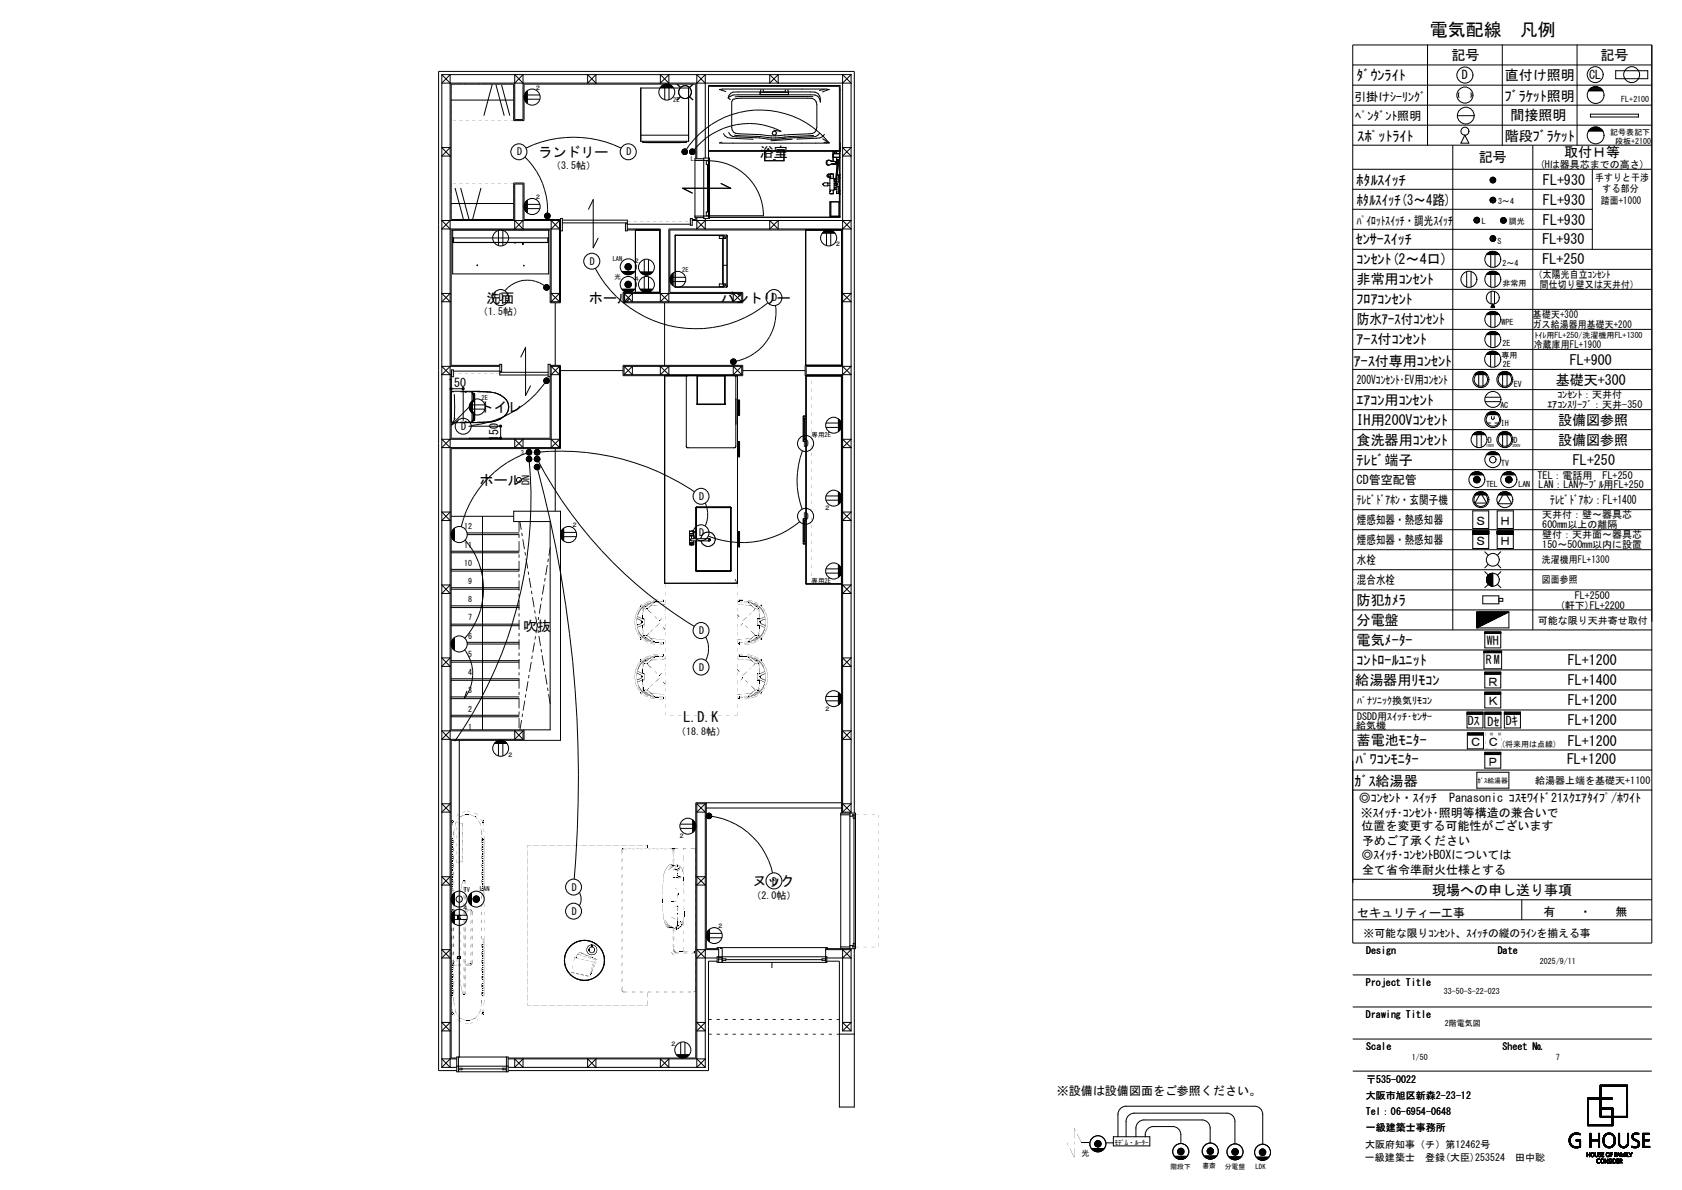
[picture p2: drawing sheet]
<svg xmlns="http://www.w3.org/2000/svg" width="420mm" height="297mm" viewBox="0 0 420 297" stroke-linecap="round" stroke-linejoin="round" font-family="sans-serif">
<defs><g id="words">
<text font-size="4.5" x="357" y="8.9">電気配線　凡例</text>
<g font-size="3.5">
<text x="362.4" y="15">記号</text>
<text x="399.6" y="15">記号</text>
<text x="338.8" y="20">ﾀﾞｳﾝﾗｲﾄ</text>
<text x="375.7" y="20">直付け照明</text>
<text x="375.8" y="25.2">ﾌﾞﾗｹｯﾄ照明</text>
<text x="377.1" y="29.8">間接照明</text>
<text x="339" y="35.3">ｽﾎﾟｯﾄﾗｲﾄ</text>
<text x="375.8" y="35.1">階段ﾌﾞﾗｹｯﾄ</text>
<text x="134.5" y="39.1">ランドリー</text>
<text x="189.7" y="39.1">浴室</text>
<text x="369.2" y="40.5">記号</text>
<text x="390.6" y="39.3">取付Ｈ等</text>
<text x="338.8" y="46.2">ﾎﾀﾙｽｲｯﾁ</text>
<text x="385.3" y="46.2">FL+930</text>
<text x="338.8" y="51.2">ﾎﾀﾙｽｲｯﾁ(3～4路)</text>
<text x="385.3" y="51.2">FL+930</text>
<text x="385.3" y="56.2">FL+930</text>
<text x="338.5" y="60.9">ｾﾝｻｰｽｲｯﾁ</text>
<text x="338.8" y="66">ｺﾝｾﾝﾄ(2～4口)</text>
<text x="385.1" y="65.8">FL+250</text>
<text x="385.1" y="60.8">FL+930</text>
<text x="338.8" y="71">非常用ｺﾝｾﾝﾄ</text>
<text x="121.5" y="75.5">洗面</text>
<text x="147.1" y="75.5">ホール</text>
<text x="180" y="75.5">パントリー</text>
<text x="338.8" y="76">ﾌﾛｱｺﾝｾﾝﾄ</text>
<text x="338.8" y="81">防水ｱｰｽ付ｺﾝｾﾝﾄ</text>
<text x="338.8" y="86">ｱｰｽ付ｺﾝｾﾝﾄ</text>
<text x="338.1" y="91.2">ｱｰｽ付専用ｺﾝｾﾝﾄ</text>
<text x="388.5" y="96">基礎天+300</text>
<text x="392" y="91">FL+900</text>
<text x="338.8" y="101">ｴｱｺﾝ用ｺﾝｾﾝﾄ</text>
<text x="119.8" y="102.8">トイレ</text>
<text x="338.8" y="106">IH用200Vｺﾝｾﾝﾄ</text>
<text x="389" y="106.1">設備図参照</text>
<text x="338.8" y="111">食洗器用ｺﾝｾﾝﾄ</text>
<text x="389" y="111.1">設備図参照</text>
<text x="338.8" y="116">ﾃﾚﾋﾞ端子</text>
<text x="392.8" y="116">FL+250</text>
<text x="119.8" y="121">ホール</text>
<text x="338.8" y="151">防犯ｶﾒﾗ</text>
<text x="338.8" y="156">分電盤</text>
<text x="130.6" y="157.4">吹抜</text>
<text x="338.8" y="161">電気ﾒｰﾀｰ</text>
<text x="338.8" y="166">ｺﾝﾄﾛｰﾙﾕﾆｯﾄ</text>
<text x="391.5" y="166">FL+1200</text>
<text x="338.4" y="170.9">給湯器用ﾘﾓｺﾝ</text>
<text x="391.5" y="171">FL+1400</text>
<text x="391.5" y="176">FL+1200</text>
<text x="170.7" y="180.2">L.D.K</text>
<text x="338.8" y="186">蓄電池ﾓﾆﾀｰ</text>
<text x="391.5" y="181">FL+1200</text>
<text x="338.5" y="190.7">ﾊﾟﾜｺﾝﾓﾆﾀｰ</text>
<text x="391.3" y="190.7">FL+1200</text>
<text x="391.5" y="186.1">FL+1200</text>
<text x="338.2" y="196.2">ｶﾞｽ給湯器</text>
<text x="188" y="221.1">ヌック</text>
<text x="357.6" y="223.3">現場への申し送り事項</text>
</g>
<g font-size="3">
<text x="365" y="19.8">D</text>
<text x="396.8" y="19.7">CL</text>
<text x="338.1" y="25.1">引掛けｼｰﾘﾝｸﾞ</text>
<text x="338.4" y="29.9">ﾍﾟﾝﾀﾞﾝﾄ照明</text>
<text x="338.8" y="56.1">ﾊﾟｲﾛｯﾄｽｲｯﾁ・調光ｽｲｯﾁ</text>
<text x="338.8" y="95.8">200Vｺﾝｾﾝﾄ･EV用ｺﾝｾﾝﾄ</text>
<text x="111.9" y="96.6">150</text>
<text x="124.5" y="110.1" transform="rotate(-90 124.5 110.1)">150</text>
<text x="338.8" y="120.8">CD管空配管</text>
<text x="338.8" y="125.8">ﾃﾚﾋﾞﾄﾞｱﾎﾝ・玄関子機</text>
<text x="387.1" y="125.8">ﾃﾚﾋﾞﾄﾞｱﾎﾝ：FL+1400</text>
<text x="338.8" y="130.8">煙感知器・熱感知器</text>
<text x="368.3" y="131">Ｓ</text>
<text x="374.4" y="131">Ｈ</text>
<text x="338.8" y="135.8">煙感知器・熱感知器</text>
<text x="368.3" y="136">Ｓ</text>
<text x="374.4" y="136">Ｈ</text>
<text x="338.8" y="140.8">水栓</text>
<text x="338.8" y="145.8">混合水栓</text>
<text x="371.3" y="161">WH</text>
<text x="371" y="165.8">RM</text>
<text x="371.3" y="171.1">Ｒ</text>
<text x="371.3" y="176.1">Ｋ</text>
<text x="366.5" y="181.1">Dｽ</text>
<text x="371.4" y="181.1">Dｾ</text>
<text x="376" y="181">Dｷ</text>
<text x="366.9" y="186.3">Ｃ</text>
<text x="371.3" y="191.1">Ｐ</text>
<text x="371.3" y="186.3">Ｃ</text>
<text x="339.3" y="200.2">◎ｺﾝｾﾝﾄ・ｽｲｯﾁ　Panasonic ｺｽﾓﾜｲﾄﾞ21ｽｸｴｱﾀｲﾌﾟ/ﾎﾜｲﾄ</text>
<text x="339.8" y="203.9">※ｽｲｯﾁ･ｺﾝｾﾝﾄ･照明等構造の兼合いで</text>
<text x="339.9" y="207.3">位置を変更する可能性がございます</text>
<text x="339.9" y="214.5">◎ｽｲｯﾁ･ｺﾝｾﾝﾄBOXについては</text>
<text x="340.1" y="210.9">予めご了承ください</text>
<text x="340.1" y="218.1">全て省令準耐火仕様とする</text>
<text x="338.9" y="228.8">セキュリティー工事</text>
<text x="385.4" y="228.6">有　　・　　無</text>
<text x="263.9" y="273.3">※設備は設備図面をご参照ください。</text>
</g>
<text font-size="2.7" x="340.5" y="233.8">※可能な限りｺﾝｾﾝﾄ、ｽｲｯﾁの縦のﾗｲﾝを揃える事</text>
<g font-size="2.5">
<text x="129.1" y="38.8">D</text>
<text x="156.4" y="38.8">D</text>
<text x="384.5" y="41.9">(Hは器具芯までの高さ)</text>
<text x="137.6" y="42.3">（3.5帖）</text>
<text x="398.3" y="45.1">手すりと干渉</text>
<text x="400.2" y="47.9">する部分</text>
<text x="399.8" y="50.8">踏面+1000</text>
<text x="147.3" y="66.1">D</text>
<text x="383" y="69.5">（太陽光自立ｺﾝｾﾝﾄ</text>
<text x="384.5" y="71.8">間仕切り壁又は天井付）</text>
<text x="124.5" y="75.2">D</text>
<text x="192.8" y="75.2">D</text>
<text x="119.4" y="78.7">（1.5帖）</text>
<text x="382.7" y="81.8">ガス給湯器用基礎天+200</text>
<text x="382.8" y="79.4">基礎天+300</text>
<text x="383" y="86.9">冷蔵庫用FL+1900</text>
<text x="386.4" y="101.9">ｴｱｺﾝｽﾘｰﾌﾞ：天井-350</text>
<text x="388.9" y="99.4">ｺﾝｾﾝﾄ：天井付</text>
<text x="115.2" y="107.3">D</text>
<text x="200.7" y="111.6">D</text>
<text x="383.9" y="119.5">TEL：電話用　FL+250</text>
<text x="132.2" y="121" transform="rotate(-90 132.2 121)">DN</text>
<text x="174.6" y="124.8">D</text>
<text x="384.2" y="121.8">LAN：LANｹｰﾌﾞﾙ用FL+250</text>
<text x="200.7" y="129.8">D</text>
<text x="385.1" y="129.4">天井付：壁～器具芯</text>
<text x="385.1" y="131.9">600mm以上の離隔</text>
<text x="174.6" y="133.9">D</text>
<text x="385.1" y="136.9">150～500mm以内に設置</text>
<text x="385.1" y="134.4">壁付：天井面～器具芯</text>
<text x="382.7" y="140.6">洗濯機用FL+1300</text>
<text x="382.7" y="145.6">図面参照</text>
<text x="393.2" y="149.4">FL+2500</text>
<text x="384" y="155.8">可能な限り天井寄せ取付</text>
<text x="389.5" y="151.9">(軒下)FL+2200</text>
<text x="174.6" y="158.3">D</text>
<text x="174.6" y="167.4">D</text>
<text x="338.9" y="179.6">DSDD用ｽｲｯﾁ･ｾﾝｻｰ</text>
<text x="338.9" y="175.6">ﾊﾟﾅｿﾆｯｸ換気ﾘﾓｺﾝ</text>
<text x="168.8" y="183.3">（18.8帖）</text>
<text x="338.7" y="181.9">給気機</text>
<text x="383.3" y="195.7">給湯器上端を基礎天+1100</text>
<text x="192.8" y="220.8">D</text>
<text x="142.7" y="222.3">D</text>
<text x="187.6" y="224.3">（2.0帖）</text>
<text x="142.7" y="228.3">D</text>
<text x="341.1" y="238.1">Design</text>
<text x="374" y="238.1">Date</text>
<text x="341.1" y="246.1">Project Title</text>
<text x="341.1" y="254.1">Drawing Title</text>
<text x="341.1" y="262.1">Scale</text>
<text x="375.2" y="262.1">Sheet №</text>
<text x="341" y="274.2">大阪市旭区新森2-23-12</text>
<text x="341.1" y="270.2">〒535-0022</text>
<text x="341.1" y="278.2">Tel：06-6954-0648</text>
<text x="340.9" y="286.6">大阪府知事（チ）第12462号</text>
<text x="341.1" y="282.2">一級建築士事務所</text>
<text x="340.8" y="289.8">一級建築士　登録(大臣)253524　田中聡</text>
</g>
<g font-size="2">
<text x="404.8" y="25.6">FL+2100</text>
<text x="402.1" y="33.7">記号表記下</text>
<text x="403.3" y="35.9">段板+2100</text>
<text x="374.1" y="50.9">3～4</text>
<text x="370" y="55.9">L</text>
<text x="376.8" y="55.8">調光</text>
<text x="373.9" y="60.9">S</text>
<text x="375.2" y="71.3">非常用</text>
<text x="375.2" y="66.3">2～4</text>
<text x="374.9" y="81.2">WPE</text>
<text x="374.9" y="89.3">専用</text>
<text x="375.2" y="86.3">2E</text>
<text x="383.2" y="84.3">ﾄｲﾚ用FL+250/洗濯機用FL+1300</text>
<text x="375.2" y="91.7">2E</text>
<text x="374.6" y="101.7">AC</text>
<text x="378" y="96.6">EV</text>
<text x="374.8" y="106.3">IH</text>
<text x="371.5" y="110.4">D</text>
<text x="378" y="110.4">D</text>
<text x="374.8" y="116.4">TV</text>
<text x="371.1" y="121.6">TEL</text>
<text x="379.1" y="121.6">LAN</text>
<text x="115.9" y="136.7">11</text>
<text x="115.9" y="132.1">12</text>
<text x="115.9" y="141.2">10</text>
<text x="116.9" y="145.8">9</text>
<text x="116.9" y="154.9">7</text>
<text x="116.9" y="150.3">8</text>
<text x="116.9" y="159.4">6</text>
<text x="116.9" y="164">5</text>
<text x="116.9" y="173.1">3</text>
<text x="116.9" y="168.5">4</text>
<text x="116.9" y="177.6">2</text>
<text x="116.9" y="182.2">1</text>
<text x="374.8" y="186.6">(将来用は点線)</text>
<text x="384.5" y="240.7">2025/9/11</text>
<text x="360.5" y="248.1">33-50-S-22-023</text>
<text x="360.8" y="256.2">2階電気図</text>
<text x="352.5" y="264.7">1/50</text>
<text x="388.5" y="264.7">7</text>
<text x="270.1" y="288.5">光</text>
</g>
<g font-size="1.7">
<text x="368.9" y="195.3">ｶﾞｽ給湯器</text>
<text x="278.3" y="285.8">ﾓﾃﾞﾑ・ﾙｰﾀｰ</text>
<text x="292.3" y="291.7">階段下</text>
<text x="300.2" y="291.6">書斎</text>
<text x="305.8" y="291.8">分電盤</text>
<text x="313.5" y="291.9">LDK</text>
</g>
<g font-size="1.6">
<text x="133.6" y="22.4">２</text>
<text x="168.1" y="25.5">2E</text>
<text x="172.5" y="40.1">L</text>
<text x="133.6" y="49.7">２</text>
<text x="153" y="65">LAN</text>
<text x="158.2" y="65.7">２</text>
<text x="208.5" y="61.5">２</text>
<text x="153.4" y="69.7">光</text>
<text x="158.2" y="70.1">４</text>
<text x="170.3" y="67.9">2E</text>
<text x="120.3" y="99.7">2E</text>
<text x="130" y="113.5">3</text>
<text x="202.6" y="109.1">専用2E</text>
<text x="142.7" y="131.6">２</text>
<text x="205.8" y="127.3">２</text>
<text x="202.6" y="145.5">専用2E</text>
<text x="205.8" y="177.4">２</text>
<text x="126.6" y="188.9">２</text>
<text x="169.4" y="209.2">２</text>
<text x="115.4" y="227.1">４</text>
<text x="115.8" y="222.6">TV</text>
<text x="119.8" y="222.3">LAN</text>
<text x="179.1" y="231.7">２</text>
<text x="167.3" y="261.1">２</text>
</g>
<g font-size="1">
<text x="371.1" y="111.7">100V</text>
<text x="377.7" y="111.5">200V</text>
</g>
</g></defs>
<g fill="none" stroke="#000" stroke-width=".25">
<path d="M110.3 18.6h102.2M110.3 18.6v247.8M110.3 18.6l2.1 2.1M146.7 18.6v2.1l2.1-2.1v2.1zM164.9 18.6v2.1l2.1-2.1v2.1zM192.2 18.6v2.1l2.1-2.1v2.1zM212.5 18.6v184.3M212.5 18.6l-2.1 2.1M337.8 11.2h74.7v224.2h-74.7zM337.8 16.2h74.7M356.4 11.2v25M375.1 11.2v25"/>
<path d="M393.8 11.2v25M403.4 17.7h8v1.9h-8zM110.3 36.8h2.1l-2.1 2.1h2.1zM112.6 25h15.7M122.9 21.1l-2.1 7.8M123.8 21.1l2.1 7.8M125.2 21.1l2.1 7.8M128.5 20.7l2.1-2.1v11.2h-2.1v-11.2l2.1 2.1M130.9 23.9v.7M130.9 23.7v1.1M131 23.5v1.5M131.1 39.2a18.2 18.2 0 0 1 5.6 14"/>
<path d="M131.1 23.4v1.7M131.1 23.2v2M131.2 23.1v2.3M131.3 37h.1M131.4 37a27.4 27.4 0 0 1 23.7 0M131.4 22.9v2.7M131.5 22.8v2.9M131.5 22.7v3M131.6 22.7v3.1M131.7 22.6v3.2M131.7 24.8h3.1M131.7 23.7h3.1"/>
<path d="M160 22h12v13.3h-12zM160 33.7h12M160.5 35.3v.3M160.5 35.6h1.4M164.9 21.8h3.2M164.9 21.7h3.2M165 21.7h3M165.1 21.5h2.8M165.2 21.4h2.6M165.3 21.4h2.4M165.5 21.3h2M165.7 21.1h1.6"/>
<path d="M166 21.8v3.1M167 21.8v3.1M169 21l.9 .8M169.9 24.1l-.9 .9M170.8 37.8h.3v.2h-.3zM170.9 37.8h.2v.2h-.2zM170.9 37.9h.1zM170.9 37.8l.1 .2zM171.4 35.3v.3h-10.9M171.9 22v13.3M172.2 24.1l.9 .9M172.7 37.8h.3v.2h-.3z"/>
<path d="M172.8 37.8h.2v.2h-.2zM172.8 37.9h.1zM172.8 37.8l.1 .2zM173.1 21l-.9 .8M173.7 39.6v-18.6h-42.8v9.1h-2.6v-9.1h-15.7v33.8h15.7v-9.1h2.6v9.1h9.1M174 20.7l2.1-2.1v20.9M175.7 39.5h1.5v15h-1.5zM175.7 39.6h-2.2v14.7h2.2M176.1 20.7l-2.1-2.1v21M176.9 21.5h32.7v32.7M176.9 37.6h32.9M180.2 35.5l-.5 .2h27.4"/>
<path d="M180.6 33.4l.5 .6 .6 .4 6.3 .4M181.2 22.9l-1.6-.5 .8-.2 26.7 .2-1.7 .5M181.8 24.4l.6 .4M181.9 33.1l.4 .6 .6 .3 9.7 .8 11.1-.7 .9-.8M182.5 23.3l.5-.3 1.3-.1 19.2 .1a2.04 2.04 0 0 1 1.4 2.5l-.2-.8-.5-.7-.7-.3h-19.2h-1.3l-1.2 .7zM182.9 24.9l1-.3 1.1-.1 17.7 .1 .7 .2 .4 .6 .2 .7v5.7a1.62 1.62 0 0 1-1.9 1.6l-4.1 .2a30.4 30.4 0 0 1-9 0l-4.4-.2-.9-.1-.5-.3-.5-1.2v-6.4zM183.4 33.7l5.4 .3a28.6 28.6 0 0 0 9.4 0l5-.2M189.8 23.6h7M189.8 23h7M189.8 23v.6zM189.9 22.4v.6M190.6 22.4v.6"/>
<path d="M190.9 37.7v2.4h4.9v-2.4M191 37.7v2.4h2.2v-.2h.3v.2h2.2v-2.4M193.1 32.5l2 .3a17.4 17.4 0 0 0-21.7 4.6M196.1 22.4v.6M196.8 22.4v.6M196.8 23v.6zM197.8 34.8l-5.3 .3M203 24.1l-19.4 .1M205.4 34.6l1.7 1.1M205.7 35.6l.8-.1 .6 .2M205.8 22.4l-1.2 .2M205.9 33.5l-.5 .6-.6 .3-5.8 .3"/>
<path d="M207.1 35.7a22.1 22.1 0 0 0-35.7 1.6M208 37.8h.9M208 37.8v2.5M208 39.3h1.8M208.1 37.8v.6M208.1 39.3v1M208.3 37.8h-.3M208.4 37.8v.5v-.4M208.5 38.2l-.1 .1M208.6 37.8h.3M208.9 37.8v.6M208.9 39.3v1.6"/>
<path d="M209.3 39.8v.1M209.3 39.9l.1 .1M209.3 39.9l-.4 .3M209.8 37.6v16.6h-32.9v-32.9h32.9v16.4h-32.9M209.8 38.4h-1.8v.4v.4h1.8M209.8 38.3l-1.8 .1M209.8 35.7v1.9M209.8 36.7v.9M210.4 36.8h2.1l-2.1 2.1h2.1zM337.8 21.3h74.7M337.8 26.2h74.7M337.8 31.2h74.7"/>
<path d="M337.8 36.2h74.7M362.8 36.2v121M363.9 28.9h4.2M364.3 23.2v1.1M365.8 33.7l1 2h-2zM367.3 23.2v1.1M382.7 36.2v121M396.6 22.7h3.7a2.11 2.11 0 0 0-3.7 0M396.6 32.7h3.7M396.6 32.8a2.11 2.11 0 0 1 3.7 0M396.7 22.6h3.4M396.7 32.6h3.4"/>
<path d="M396.8 22.4h3.2M396.8 32.5h3.2M396.9 22.3h3M396.9 32.3h3M397.1 22.1h2.7M397.1 32.2h2.7M397.1 28.5h12v.7h-12zM397.3 22h2.3M397.3 32h2.3M397.5 21.8h1.8M397.5 31.9h1.8M397.9 21.7h1"/>
<path d="M397.9 31.7h1M112.4 55l-2.1 2.1h29.7M112.6 50.8h15.7M113 57.4v11h24v-11M113 59.4h24M113.1 59.4v1.1M113.2 59.4v1.1M113.6 46.9l2.1 7.8M115 46.9l2.1 7.8M120.1 46.9l-2.1 7.8M124.5 57.4v3.9M125.6 57.4v3.9"/>
<path d="M128.5 55l2.1 2.1v-11.2h-2.1v11.2l2.1-2.1M130.9 51.2v.7M130.9 51v1.1M131 50.8v1.5M131.1 50.6v1.8M131.1 50.5v2M131.2 50.3v2.4M131.4 50.2v2.7M131.5 50.1v2.9M131.5 50v3M131.6 50v3.1M131.7 50v3.1"/>
<path d="M131.7 52.1h3.1M131.7 51h3.1M136.6 53.8h.2v.2h-.2zM136.6 53.9h.1zM136.6 53.8l.2 .2zM136.8 59.4v1.1M136.9 59.4v1.1M137.6 57.1l2.1-2.1v20.3M139.7 57.1l-2.1-2.1v20.3M140 55h-29.7l2.1 2.1M140 57.6h.4v-3.1h-.4v21.1h-2.6v-18.2h-24.8v33.8h12.2M140.4 54.9h16.2v.7h-16.2"/>
<path d="M146.9 52.2l1.2-2.4v12l1.3-2.4M156.2 55.8h.4v1.8h-.4zM156.6 57.4h8.1v15.6h-9.1v2.6h29.9v-2.6h-18.2v-15.6h42.8v33.8h-9.1v2.6h9.1v109.1M156.6 57.1h8.3v18.2l2.1-2.1M156.6 56h15.8M158.7 57.4v15.6M168.6 58.8h11.8M168.6 58.8v12.8M168.6 58.7h11.8v.2M168.6 58.7v13M168.6 58.7v.1M172.4 54.5h.4v1.7h-.4z"/>
<path d="M172.8 55h39.7l-2.1 2.1M173.5 53.9h3.7M173.5 40h3.7M173.7 54.3v.5h-.9M174 54.3v2.8l2.1-2.1M176.1 54.5v2.6l-2.1-2.1M176.4 40.1h.6v.9h-.6zM176.7 41v11.9M177 40.1a13.7 13.7 0 0 1 13.6 13.7h-14.2v-.9h.6v.9M180 45.8l2.5 1.2h-12l2.3 1.2M180.4 59.5v11.4M180.6 59.5h-1v-.6h1.3l.3 .3v.3h-.4v-.3h-.2v12h.2v-.3h.4v.3l-.3 .3h-1.3v-.6h1"/>
<path d="M181.4 58.7l.2 .1M181.4 58.7h-.8v.2M181.4 58.7l.1 .1M181.5 58.8l.1 .4M181.5 58.8h.1M181.5 58.8v12.7M181.6 58.8v12.7M192.2 55v2.1l2.1-2.1v2.1zM201.2 57.4v33.8M205.3 58.2h3.2M205.4 58.1h3M205.4 58h3"/>
<path d="M205.5 58h2.8M205.5 45.9l.3 .5h.9v-.2M205.5 45.9l.3-.3h.9v.6M205.5 46v.1M205.5 45.9v.1M205.7 57.8h2.5M205.8 57.7h2.2M206 57.6h1.8M206.3 57.5h1.2M206.4 58.2v3.1M206.7 45.7h.5M206.7 46.3h.5"/>
<path d="M206.7 40a.72 .72 0 0 0 0 1.1M207.2 40l-.7 .1a.72 .72 0 0 0 0 1l.5 .1 .6-.3M207.2 47.5h.1v.3M207.2 40l.4 .2M207.3 44.4h.2M207.3 43.6v.5M207.3 43.4h.8M207.3 48.3h.8M207.3 47.8v.5M207.3 50.4h2.2v3.5h-2.2zM207.3 44.4l-.1 .2M207.4 58.2v3.1"/>
<path d="M207.4 44.6h.9v2.9h-.9M207.5 50.4v3.5M207.5 43.6h-.5l-.3 .3 .3 .2h.5M207.6 40.2l.2 .1M207.6 41l-.2 .1M207.8 40.3h.8M207.8 40.3h.1M207.9 40.9h.7M207.9 40.9h-.3M208 40.9h.9M208 40.9l.3 .1M208 40.9h.1"/>
<path d="M208.1 40.9h.1M208.1 43.4v1.2M208.1 47.5v.8M208.1 43.4h-1.2a.42 .42 0 0 0-.4 .5 .42 .42 0 0 0 .4 .4h.4v3.5M208.3 45.8l.7 .1-.1 .4-.6-.1M208.3 45.8h.1v.5M208.3 45.3h.6v.4v-.4M208.3 40.3h.2M208.3 47.3h.7M208.3 46.8h.2M208.3 46.8h.7M208.3 44.7h.4"/>
<path d="M208.3 44.7h.2M208.3 45.2h.2M208.4 46.2h.5h-.2M208.5 44.7h.2v.6h-.2zM208.5 46.7v.6M208.6 46.2v.1M208.6 40.9h-.8M208.6 40.3l.1 .3-.1 .3M208.6 45.3v.4M208.7 45.3v.4M208.7 47.2h.3M208.7 45.7l-.2 .1"/>
<path d="M208.7 45.7l.4 .3M208.7 45.7l.3 .3M208.7 45.7l-.1 .1M208.7 46.8h.3M208.7 46.7v.6M208.7 45.2h.3M208.8 45.3l-.1 .4M208.8 43.6l-.1 1.1M208.9 44.2l-.1 .5M208.9 43.7h.9M208.9 48.3h.9M208.9 44.2h.1"/>
<path d="M208.9 40.4l.4-.3v.5M208.9 40l.4-.2zM208.9 40.9l-.3 .1M209 48.3v-1.7h.4v1.7M209 44.3l-.1 .4h-.2M209 47.8l-.1 .5h.7M209 46v.1M209.1 46l-.2 .3-.4-.1M209.1 40.3l-.3 3.3M209.1 40.2l-.3 3.4M209.3 40.2l-.3 5.2h.4v-1.7h-.5v.5M209.4 40l-.4 3.7 .3-2.9"/>
<path d="M209.4 40l-.5 .3M209.4 44.2h.1M209.4 47.8h.1M209.4 47.9h.1M209.5 43.7v.3M209.5 48v.3M209.5 43.8v4.5M209.6 48.4l.1 .2M209.7 43.5v5.1M209.7 47.7h.1M209.7 44.4h.1M209.7 43.5h.1"/>
<path d="M209.7 48.5h.1M209.7 48.6h.1M209.7 47.6h.1M209.7 43.5l-.1 .1M209.8 50.3h-2.6v3.7h2.6M210.4 55l2.1 2.1h-45.5v18.2l-2.1-2.1M337.8 42.2h74.7M337.8 47.2h59.8M337.8 52.2h59.8M337.8 57.2h59.8M368 54.9h1.4M368.1 55.1h1.3"/>
<path d="M368.1 54.8h1.3M368.1 55.2h1.3M368.1 54.7h1.3M368.2 55.4h1.1M368.2 54.5h1.1M368.3 55.5h.9M368.3 54.4h.9M372.1 49.8h1.3M372.1 50h1.4M372.1 50.1h1.3M372.1 49.7h1.3M372.1 50.2h1.3"/>
<path d="M372.2 49.5h1.1M372.2 50.4h1.1M372.2 44.5v.9M372.2 59.1v.8M372.3 49.4h.9M372.3 50.5h.9M372.3 44.4v1.1M372.3 59v1.1M372.5 44.3v1.3M372.5 58.9v1.3M372.6 44.3v1.3M372.6 58.8v1.4"/>
<path d="M372.7 44.2v1.4M372.7 58.8v1.4M372.9 44.3v1.3M372.9 58.8v1.4M373 44.3v1.3M373 58.9v1.3M373.2 44.4v1.1M373.2 59v1.1M373.3 44.5v.9M373.3 59.1v.8M374.7 55h1.4M374.7 55.2h1.4"/>
<path d="M374.7 54.9h1.4M374.7 55.3h1.3M374.7 54.7h1.3M374.8 55.4h1.2M374.8 54.6h1.2M374.9 55.6h.9M374.9 54.4h.9M397.6 42.2v20M110.3 73.2h2.1l-2.1 2.1h2.1zM113 60.2h.1M113 60.4h.1M113 60.5h24"/>
<path d="M113.2 60.5h23.6M119.1 66.2l.1 .1M119.2 66.2v.1M119.2 66.3h.1M126.1 72.5v.1M128.3 60.5v.1M128.9 60.5l-.6 .1M130.5 60.5v.4l.1-.4M130.5 60.5v.4M130.8 66.2v.2M135.9 71.3a7.3 7.3 0 0 0-9.8 1.2M136.3 71.6h.3v.3h-.3z"/>
<path d="M136.4 71.6h.2v.3h-.2zM136.4 71.7l.1 .1zM136.9 60.2h.1M136.9 60.4h.1M137.6 75.3l2.1-2.1h-2.1l2.1 2.1M137.6 75.3h2.1M138.6 75.6v15.6M148.6 67a28.4 28.4 0 0 0 43.2 8.6M155.3 72.2h3.1M155.3 72.2h3.2M155.4 67.9h3M155.4 72.3h3"/>
<path d="M155.4 72.3h2.9M155.4 68h2.8M155.4 72.4h2.8M155.5 72.5h2.7M155.6 72.5h2.5M155.6 68.1h2.5M155.7 68.2h2.3M155.7 72.6h2.3M155.7 72.6h2.2M155.8 73.2h29.4M155.8 75.3h29.4M155.8 73.2l2.1 2.1v-2.1l-2.1 2.1"/>
<path d="M155.8 73.2v2.1M155.9 68.3h2M155.9 72.7h2M156 72.8h1.7M156.1 68.5h1.5M156.3 72.9h1.1M156.5 68.5h.7M156.7 70.8h.3v.3h-.3zM156.7 66.4h.3v.3h-.3zM156.7 66.5h.3v.2h-.3zM156.8 70.9h.2v.2h-.2zM156.8 66.5h.2v.2h-.2z"/>
<path d="M156.8 70.9l.1 .2zM156.8 66.5l.1 .2zM156.9 71h.1M156.9 66.6h.1M158.5 67.8h-3.2M159.8 67.9h3.2M159.8 72.2h3.2M159.9 72.2h3.1M159.9 72.3h3M159.9 68h3M159.9 68.1h3M160 72.4h2.8"/>
<path d="M160 68.1h2.8M160.1 68.2h2.6M160.1 72.5h2.6M160.2 68.3h2.4M160.2 72.6h2.4M160.3 68.4h2.2M160.3 72.6h2.2M160.4 72.7h2M160.4 68.4h2M160.5 68.5h1.8M160.5 72.8h1.8M160.7 68.5h1.5"/>
<path d="M160.8 72.9h1.2M160.8 68.6h1.2M160.9 64.8v3.1M160.9 69v3.2M161.1 68.7h.7M161.9 64.8v3.1M161.9 69v3.2M165.9 75.6v15.6M167.3 69.4v.7M167.4 69v1.5M167.5 68.7v2M167.6 68.6v2.2"/>
<path d="M167.6 68.5v2.4M167.7 68.5v2.5M167.8 68.3v2.8M167.9 68.2v3M168.1 68.1v3.2M168.1 70.3h3.1M168.1 69.2h3.1M168.6 71.6h11.8M168.6 71.6v.1M180.4 71.5h.2M180.4 71.5v.2h-11.8M180.6 71.5v.2h.8"/>
<path d="M180.6 66.2h.9M181.5 71.5h.1M181.5 71.5l-.1 .2M181.6 71.2l-.1 .3M181.6 71.5l-.2 .2M185.2 73.2l-2.1 2.1v-2.1l2.1 2.1M185.2 73.2v2.1M193.6 76.2a12.4 12.4 0 0 1-9.8 13.9M210.4 73.2h2.1l-2.1 2.1h2.1zM337.8 62.2h74.7M337.8 77.2h74.7M337.8 72.2h74.7"/>
<path d="M337.8 67.2h74.7M366.2 67.8v3.8M367.3 67.8v3.8M371.1 63.5h3.3M371.1 78.5h3.3M371.1 68.5h3.3M371.2 63.5h3.1M371.2 78.5h3.1M371.3 63.4h3M371.3 78.4h3M371.3 68.4h3M371.3 63.4h2.9"/>
<path d="M371.3 78.4h2.9M371.3 63.3h2.8M371.3 78.3h2.8M371.3 68.3h2.8M371.4 63.2h2.7M371.4 78.2h2.7M371.4 68.2h2.7M371.5 63.2h2.5M371.5 68.2h2.5M371.6 63.1h2.3M371.6 78.1h2.3M371.6 68.1h2.3"/>
<path d="M371.6 63h2.2M371.8 63h2M371.8 78h2M371.8 67.9h2M371.9 62.9h1.7M371.9 77.9h1.7M372 62.9h1.5M372 67.9h1.5M372.2 62.8h1.1M372.2 77.8h1.1M372.2 67.8h1.1M372.2 63.5v3.2"/>
<path d="M372.2 68.5v3.1M372.2 78.5v3.2M372.3 72.8v3.1M372.4 76.6v.1M372.4 62.7h.7M372.4 67.7h.7M372.4 76.4v.3M372.5 76.3v.4M372.6 76.2v.5M372.6 76.1v.6M372.7 76v.7M372.7 75.9v.8"/>
<path d="M372.7 75.9l.5 .8h-.9zM372.8 75.9v.8M372.8 76v.7M372.9 76.2v.5M373 76.2v.5M373 76.4v.3M373.1 76.5v.2M373.2 72.8v3.1M373.2 76.6v.1M373.3 63.5v3.2M373.3 68.5v3.1M373.3 78.5v3.2"/>
<path d="M112.4 91.4l-2.1 2.1h2.4M112.6 97h3.1v8M112.7 93.8l-.1 15.6h24.8v-18.5h-.5v3.1h.5M112.7 92.3h.5v1.7h-.5zM113.1 97.8l.1 .1M113.2 92.6h11.6M113.4 98.5l.1 3.1-.1 3M116.4 97.9l-.2 .1M117 97.7l-2 .1M117 97.8h1.3M117.8 97.8v7.6M117.9 97.8v.5"/>
<path d="M117.9 98.3h.6v6.5h-.3v-1.9M117.9 97.7v.1M117.9 98.3h.5M118 100v3.2M118 97.7h.2M118 97.7l-.1 .1M118.2 98.3v1.9M118.2 97.7h-.2M118.3 98.3v1.8M118.3 97.7h.2M118.5 98.3v6.5M119.3 97.8h2.5"/>
<path d="M119.8 97.7h.1M119.9 97.7l1.9 .1M119.9 97.7h-6.8l-.5 .4M121.8 97.8a6.4 6.4 0 0 1 3.1 .8M121.8 97.8h.8M123.5 98l1.4 .6M124.8 91.4h-14.5l2.1 2.1M124.8 90.9h.5v1.8h-.5zM124.9 98.6l.6 .4M125.5 98.9l.5 .5M126 99.4a2.77 2.77 0 0 1 .9 2.8M126 99.4a2.87 2.87 0 0 1 1 2.2"/>
<path d="M130 89.1l1.2-2.4v12l1.3-2.4M136.1 95.6a26.4 26.4 0 0 1-18.4 10.6M136.3 94.9h.3v.3h-.3zM136.4 94.9h.2v.2h-.2zM136.4 95l.1 .1zM136.9 92.9h-12.1v.7h12.1M137.4 93.5h2.3l-2.1-2.1v20.3l2.1-2.1h-29.4l2.1 2.1M137.4 91.2h2.6v20.8h-27.4v70.2h24.8v-52h-9.1v-2.6h11.7v57.2h-27.4v79.3h1.4M137.4 91.4h2.3M139.7 91.4v20.3M139.7 91.4l-2.1 2.1M140 92.5h15.6"/>
<path d="M155.6 91.2h29.9v2.6h-29.9zM155.8 93.5h29.4M155.8 91.4h29.4M155.8 91.4l2.1 2.1v-2.1l-2.1 2.1M155.8 91.4v2.1M164.9 91.4v2.1l2.1-2.1v2.1zM165.9 93.8l.1 51.8M165.9 93.8h5.6M171.5 93.8l-.1 .1v17.5l.3 .4 11.9-.2 .1-17.7-.1-.1M171.7 93.8h-.2M174.1 93.8h6.9M174.1 93.8v7.1"/>
<path d="M174.2 93.8v7.1h6.7v-7.1M181 93.8v7.1M181 93.8v7.2l-6.9-.1M183 90.1h.2v.4h-.2zM183 90.2h.2v.2h-.2zM183.1 90.2l.1 .2zM183.1 90.2l.1 .1zM183.4 93.8h.2M183.6 93.8h.5M183.7 99.6v6.2M184.1 93.8v51.7l-18.1 .1M184.1 99.9h.6v3.8h-.6"/>
<path d="M185.2 91.4l-2.1 2.1v-2.1l2.1 2.1M185.2 91.4v2.1M185.5 92.5h15.5M201.3 93.9v51.7M201.3 93.9v51.8h8.8M201.3 93.8l8.8 .1M201.3 93.8v.1M210.1 93.8h.1M210.4 91.4l2.1 2.1h-11.2v-2.1h11.2l-2.1 2.1M337.8 82.2h74.7M337.8 87.2h74.7M337.8 97.2h74.7"/>
<path d="M337.8 92.2h74.7M368.2 93.5h3.1M368.3 93.3h2.9M368.4 93.2h2.7M368.6 93.1h2.3M368.8 93h2M368.9 92.9h1.7M369 92.9h1.5M369.2 92.8h1.1M369.2 93.5v3.1M369.4 92.8h.7M370.3 93.5v3.1"/>
<path d="M370.8 99.1h3.9M371.1 83.5h3.3M371.1 88.5h3.2M371.2 83.5h3.1M371.2 88.4h3.1M371.2 88.3h3M371.3 83.4h3M371.3 83.4h2.9M371.3 88.2h2.8M371.4 83.2h2.7M371.5 88.1h2.5M371.6 83.1h2.3"/>
<path d="M371.6 88h2.2M371.8 83h2M371.8 87.9h1.8M372 87.8h1.5M372 82.9h1.5M372.2 82.8h1.1M372.2 88.5v3.1M372.2 83.5v3.2M372.4 87.7h.6M373.3 88.5v3.1M373.3 83.5v3.2M374.1 93.5h3.3"/>
<path d="M374.2 93.5h3.1M374.3 93.3h2.9M374.4 93.2h2.7M374.6 93.1h2.3M374.7 93h2.1M374.9 92.9h1.7M375 92.9h1.5M375.2 92.8h1.1M375.2 93.5v3.1M375.4 92.8h.7M376.3 93.5v3.1M112.4 109.6l-2.1 2.1h29.4"/>
<path d="M112.6 105.1l.5 .4h6.8M113.2 105.3h-.1M113.7 104.4l-1.1 1.7M114.4 105.1l-1.8 1M115 105.4h2M116.2 105.2l.2 .1M117 105.3l.8 .1M117 106.4h8v3M117.2 101.3v.6M117.2 101.6l-4.6 4.5M117.3 101v1.2M117.3 100.8v1.5"/>
<path d="M117.4 100.6v2M117.5 100.5v2.2M117.6 100.4v2.3M117.6 100.3v2.5M117.6 106.2h.1M117.7 100.2v2.7M117.7 100.2v2.8M117.8 100.1v2.9M117.8 105.4h.5M117.9 100v3.1M117.9 104.9l.1 .5M118 102.1h3.1"/>
<path d="M118 101h3.1M118 105.4h.2M118 105.4l1.9 .1M118 104.9h-.1M118.2 100.2h.3M118.2 102.9h.3M118.2 100.2l.3 .1M118.3 103v1.8M118.4 104.9h-.5M118.5 102.9h-.3M123.5 105.1l-4.2 .3M124.2 104.9l-1.6 .4-2.7 .2"/>
<path d="M126.4 103.3l-.9 .9-1.3 .7M126.8 102.8l-.4 .5M127 102.2l-.6 1.1M128.5 109.6v2.1l2.1-2.1v2.1zM131.4 113.1a26 26 0 0 0-16.2 18.4M132 112.7h.2v.3h-.2zM132 114.4h.2v.3h-.2zM132 112.7h.3v.4h-.3zM132 114.4h.3v.3h-.3zM132 112.8h.2v.2h-.2zM132 114.5h.2v.2h-.2zM132 112.8l.2 .2z"/>
<path d="M132 114.5l.2 .2zM132.1 112.8l.1 .1zM132.1 114.5l.1 .1zM132.2 115.3a105.4 105.4 0 0 1-18.6 69.7M134 112.7h.3v.4h-.3zM134 114.4h.3v.3h-.3zM134 116.4h.3v.3h-.3zM134 112.7h.2v.3h-.2zM134 114.4h.2v.3h-.2zM134 116.4h.2v.3h-.2zM134 112.8h.2v.2h-.2zM134 114.5h.2v.2h-.2z"/>
<path d="M134 116.5h.2v.2h-.2zM134.1 112.8l.1 .2zM134.1 114.5l.1 .2zM134.1 116.5l.1 .1zM134.1 112.8v.1zM134.1 114.5v.1zM134.1 116.5v.1zM134.3 117.3a297.1 297.1 0 0 1 9.1 102.1M134.5 115.2a106.5 106.5 0 0 0 38.9 41.1M134.8 112.8a59.7 59.7 0 0 1 38.6 10M137.6 109.6l2.1 2.1M138.6 112v15.6"/>
<path d="M174.1 100.9l.1 .1M174.1 100.9v.1M174.1 100.8h.1M174.2 100.9v.1M174.3 100.9l-.1 .1M180.8 101h.1M180.9 100.9v.1M181 100.8h.1M181 100.9l-.1 .1M184.1 110.2h.6v3.8h-.6M184.1 100.1h.3M184.1 113.8h.3"/>
<path d="M184.4 100.1v3.4l-.3-.1h.3M184.4 100.1v.1M184.4 113.7v.1M184.4 110.5l-.3-.1h.3v3.4M200.4 112.5a20.9 20.9 0 0 0-.1 14.6M200.6 103.9v6.2l.7 .1M200.9 104.4v5.2h.4M200.9 109.5l-.1 .2M201.3 103.8h-.7v.6M201.3 104.4h-.5l.1 .1M206.2 105.6h3.1M206.2 106.7h3.1"/>
<path d="M209.3 104.5v3.2M209.4 104.6v3.1M209.5 104.6v3.1M209.6 104.7v2.8M209.7 104.9v2.5M209.8 105v2.2M209.9 105.1v2M209.9 105.2v1.8M210 105.4v1.5M210.1 105.5v1.2M210.4 109.6h2.1l-2.1 2.1h2.1zM337.8 102.2h74.7"/>
<path d="M337.8 117.2h74.7M337.8 112.2h74.7M337.8 107.2h74.7M367.2 118.5h3.2M367.2 118.4h3.1M367.3 118.4h2.9M367.4 118.3h2.8M367.4 118.2h2.7M367.5 118.2h2.5M367.6 118.1h2.4M367.7 118h2.2M367.7 108.5h3.2"/>
<path d="M367.7 118h2M367.9 117.9h1.8M367.9 108.3h2.9M368 119.9h1.5M368 119.8h1.5M368 119.8h1.6M368 119.7h1.6M368 119.6h1.5M368 119.5h1.5M368 117.9h1.5M368 119.4h1.5M368 108.2h2.7"/>
<path d="M368 108.2h2.6M368.1 119.3h1.3M368.1 119.2h1.3M368.1 108.1h2.4M368.2 117.8h1.2M368.2 119.2h1.1M368.2 108h2.2M368.3 119.1h1M368.3 108h2M368.3 119h.9M368.4 117.7h.7M368.4 107.9h1.8"/>
<path d="M368.5 119h.6M368.6 107.9h1.5M368.7 107.8h1.2M368.8 108.5v3.1M369 107.7h.7M369.9 108.5v3.1M370.8 100.2h3.9M371.1 113.5h3.3M371.1 103.5h3.3M371.2 113.5h3.1M371.2 103.5h3.1M371.3 113.3h2.9"/>
<path d="M371.3 105.6h.9M371.3 103.3h2.9M371.4 113.2h2.7M371.4 103.2h2.7M371.5 113.2h2.5M371.6 113.1h2.3M371.6 103.1h2.3M371.6 113h2.2M371.6 103h2.2M371.7 103h2.1M371.8 113h2M371.9 112.9h1.7"/>
<path d="M371.9 102.9h1.7M372 112.9h1.5M372 102.9h1.5M372.2 112.8h1.1M372.2 102.8h1.1M372.4 104l.1 .5 .2 .2 .3-.2 .1-.5M372.4 112.7h.7M372.4 102.7h.7M373.3 105.6h.9M374.1 108.5h3.3M374.2 108.5h3.1M374.3 108.3h2.9"/>
<path d="M374.4 108.2h2.7M374.5 108.2h2.5M374.6 108.1h2.3M374.6 108h2.3M374.7 108h2.1M374.9 107.9h1.7M375 107.9h1.5M375.2 118.5h3.1M375.2 107.8h1.1M375.2 108.5v3.1M375.2 118.4h3.1M375.3 118.4h2.9"/>
<path d="M375.4 118.3h2.8M375.4 118.2h2.7M375.4 107.7h.7M375.5 118.2h2.5M375.6 118.1h2.4M375.7 118.1h2.2M375.8 118h1.9M375.9 117.9h1.8M376 119.9h1.5M376 119.8h1.5M376 119.6h1.5M376 119.5h1.5"/>
<path d="M376 120h1.5M376 119.7h1.5M376 117.9h1.5M376 119.4h1.5M376.1 119.3h1.3M376.1 119.2h1.3M376.2 117.8h1.1M376.2 119.2h1.1M376.3 119.1h.9M376.3 108.5v3.1M376.3 119h.8M376.4 117.7h.7"/>
<path d="M376.5 119h.6M110.3 127.8h2.1l-2.1 2.1h2.1zM112.6 133h.1M112.6 138h17M112.6 137.6h17M112.6 128.9h15.7M112.7 132.8v1.2M112.8 132.7v1.5M112.9 132.5v1.8M112.9 132.4v2M113 132.3v2.2M113.1 132.2v2.4"/>
<path d="M113.1 132.2v2.5M113.2 132.1v2.6M113.2 132v2.8M113.3 132v2.9M113.4 131.9v3M113.5 131.8v3.2M116.1 134.8a18.5 18.5 0 0 1 0 24.5M116.6 133h13M116.7 133.4h12.9M120.5 128.9v53.3M140 132.8v1.2M140.2 132.5v1.8"/>
<path d="M140.2 132.4v2M140.3 132.3v2.2M140.3 132.2v2.4M140.4 132.2v2.5M140.5 132.1v2.6M140.5 132v2.8M140.6 132v2.9M140.6 131.9v3M140.7 131.9v3.1M140.8 132.9h3.1M140.8 131.8v3.2M140.8 133.9h3.1"/>
<path d="M172.2 133.2h1v1.3M172.2 133.7h1M172.2 135.5h1M172.2 135.9l.6 .1M172.3 132.5l-.1 .1M172.3 135.5h.1M172.6 132.5h.3M172.7 133.7v.8M172.9 132.5l.3 .1M172.9 132.5h.2M173.1 132.6h.6M173.1 132.8h.6"/>
<path d="M173.1 135.5h.1M173.2 132.6h-1v3.3M173.2 132.8v.4h-1M173.2 132.6h.1M173.2 135.9l-.3 .1M173.2 135v.9h-1M173.7 132.8h.1M173.7 132.6v.2zM173.8 126.8v7.7M173.8 135v7.4M173.8 126.8l.1-.2h8.6v15.9M173.8 126.7l.2-.1-.1 7.9"/>
<path d="M173.8 126.7h8.7M173.8 135l.1 7.5M173.9 126.7l-.1 7.8M173.9 126.7l-.1 .1M173.9 126.7h8.4M173.9 126.7h.1M173.9 135v7.5M175 134.5a1.8 1.8 0 0 1 2.7-1.5 1.8 1.8 0 0 1 .2 3 1.8 1.8 0 0 1-2.9-1M176.1 125.6a7 7 0 0 1 0 5.7M176.9 134.5h.4v.4l-4.6 .1-.3-.2 .2-.3h4.4l.1 .3M177.1 134.6v.2M177.1 134.8l-.2 .2"/>
<path d="M182.4 126.7l.1 15.8M182.4 126.6l.1 .1M182.4 126.7h.1M182.4 126.7v15.8M182.5 126.7h-.1M182.5 126.7v.1M184.1 132.7h.6v3.8h-.6M184.1 133h.3M184.1 136.3h.3M184.4 132.9v3.4M184.4 136.2v.1M184.6 132.7v.1"/>
<path d="M199.7 130.2a22.5 22.5 0 0 1-22.8 3.6M200.6 129.5v6.2l.7 .1M200.6 135.7h.7M200.8 129.9l.2 .1M200.9 135.1l-.1 .2 .5-.1M200.9 129.5h.4M200.9 130v5.2h.4M200.9 130v.1M200.9 130h.4M200.9 130h.1M201.3 129.4h-.7v.6M206.2 123.8h3.1"/>
<path d="M206.2 124.8h3.1M209.3 122.7v3.2M209.4 122.8v3.1M209.5 122.8v3M209.6 122.9v2.8M209.7 123.1v2.5M209.8 123.2v2.2M209.9 123.3v2M209.9 123.4v1.8M210 123.6v1.5M210.1 123.7v1.2M210.4 127.8h2.1l-2.1 2.1h2.1z"/>
<path d="M337.8 137.2h74.7M337.8 132.2h74.7M337.8 127.2h74.7M337.8 122.2h74.7M367.7 127.5h4v4.4h-4zM367.7 132.5h4v4.4h-4zM367.7 132.6h4M367.7 132.7h4M367.7 132.8h4M367.7 132.9h4M367.7 133h4M367.7 133.1h4"/>
<path d="M367.7 133.2h4M367.7 133.3h4M368 120h1.5M368 120.1h1.4M368.2 123.5h3.1M368.2 120.3h1.2M368.2 123.4h3.1M368.3 123.4h3M368.3 123.4h2.9M368.3 120.4h.9M368.3 123.3h2.8M368.4 120.4h.7"/>
<path d="M368.4 123.2h2.7M368.5 123.1h2.5M368.5 120.5h.5M368.6 123.1h2.3M368.7 123.1h2.1M368.8 123h2M368.9 122.9h1.7M369 122.9h1.5M369.2 122.8h1.1M369.4 122.7h.7M369.7 123l1.5 2.6h-2.9zM370.8 137.7l.8 .9"/>
<path d="M373.8 132.5h4.1v4.4h-4.1zM373.8 132.6h4.1M373.8 132.7h4.1M373.8 132.8h4.1M373.8 132.9h4.1M373.8 133h4.1M373.8 133.1h4.1M373.8 133.2h4.1M373.8 133.3h4.1M373.8 127.5h4.1v4.4h-4.1zM374.1 123.5h3.3M374.2 123.5h3.1"/>
<path d="M374.2 123.4h3.1M374.3 123.4h2.9M374.4 123.3h2.7M374.4 123.2h2.7M374.5 123.1h2.5M374.6 123.1h2.3M374.7 137.7l-.8 .9M374.7 123h2.1M374.9 122.9h1.7M375 122.9h1.5M375.2 122.8h1.1M375.8 122.7l1.7 3h-3.5z"/>
<path d="M376 120.1h1.4M376.1 120.3h1.3M376.3 120.4h.9M376.4 120.4h.7M376.5 120.5h.5M110.3 146h2.1l-2.1 2.1h2.1zM112.6 155.8h17M112.6 156.2h17M112.6 151.6h17M112.6 151.2h17M112.6 147.1h17M112.6 146.7h17"/>
<path d="M112.6 142.5h17M112.6 142.1h17M112.8 160v1.5M112.9 159.9v1.7M112.9 159.7v2M113 159.6v2.2M113.1 159.6v2.3M113.1 159.5v2.5M113.2 159.4v2.7M113.2 159.3v2.8M113.3 159.3v2.9M113.4 159.2v3"/>
<path d="M113.5 159.1v3.2M173.8 142.4v.1M173.8 142.4l.1 .1M173.8 142.5l.1 .1 8.6-.1M173.9 142.5h8.5M173.9 142.5h.1M176.2 159a6.6 6.6 0 0 1 0 5.8M182.5 142.4l-.1 .1M183.6 144.7h.1M183.6 144.8h.1M183.8 145.1h.1M184 145.4h.1"/>
<path d="M201.3 145.6v.2h8.8M206.2 142h3.1M206.2 143h3.1M209.3 140.9v3.2M209.4 141v3.1M209.5 141v3M209.6 141.1v2.8M209.7 141.3v2.5M209.8 141.4v2.2M209.9 141.5v2M209.9 141.6v1.8M210 141.8v1.5"/>
<path d="M210.1 141.9v1.2M210.4 146h2.1l-2.1 2.1h2.1zM337.8 142.2h74.7M337.8 152.2h74.7M337.8 147.2h74.7M337.8 157.2h74.7M368.8 152.8h7.8M368.8 152.9h7.7M368.8 153h7.4M368.8 153.1h7.2M368.8 153.2h6.9M368.8 153.4h6.6"/>
<path d="M368.8 153.5h6.4M368.8 153.6h6.1M368.8 153.8h5.9M368.8 153.9h5.7M368.8 154h5.3M368.8 154.1h5.1M368.8 154.2h5M368.8 154.3h4.8M368.8 154.4h4.5M368.8 154.6h4.3M368.8 154.7h4M368.8 154.8h3.7"/>
<path d="M368.8 154.9h3.5M368.8 155.1h3.3M368.8 155.2h3M368.8 155.3h2.8M368.8 155.4h2.7M368.8 155.5h2.4M368.8 155.6h2.1M368.8 155.7h1.9M368.8 155.9h1.7M368.8 156h1.4M368.8 156.1h1.1M368.8 156.3h.9"/>
<path d="M368.8 156.4h.6M368.8 156.5h.4M368.8 156.5h.3M368.8 156.7h.1M369 156.6h-.2M369.4 156.4l-.6 .1M369.6 156.3h-.8M369.8 156.2h-1M370.1 156l-1.3 .1M370.2 148.7h4.1v2h-4.1zM370.4 155.9l-1.6 .1M370.6 155.8h-1.8"/>
<path d="M370.8 142.7l.8 .9M370.8 157.7h3.9v4h-3.9zM370.8 158.1h3.9M370.8 158h3.9M370.8 157.9h3.9M370.8 157.8h3.9M370.8 155.7h-2M371.1 155.5l-2.3 .1M371.2 144.4v.6M371.3 144.1v1.2M371.3 144v1.4M371.3 155.4h-2.5"/>
<path d="M371.4 143.8v1.7M371.4 143.8v1.8M371.5 143.7v2M371.6 143.6v2.2M371.6 140.8l-.8 .9M371.6 145.8l-.8 .9M371.7 143.5v2.4M371.7 155.2l-2.9 .1M371.8 143.4v2.6M371.9 143.4v2.6M371.9 143.3v2.8M372 143.3v2.8"/>
<path d="M372 155.1l-3.2 .1M372.1 143.2v3M372.2 143.2v3M372.2 155h-3.4M372.3 143.2v3M372.4 143.1v3.2M372.4 154.9h-3.6M372.5 143.1v3.2M372.5 143.1l.1 3.2M372.6 143.1v3.2M372.7 143.1v3.2M372.7 154.7l-3.9 .1"/>
<path d="M372.8 143.1a1.61 1.61 0 0 0-1.6 1.6 1.61 1.61 0 0 0 1.6 1.6M373 154.6h-4.2M373.3 154.5h-4.5M373.5 154.3l-4.7 .1M373.8 154.2l-5 .1M373.9 145.8l.9 .9M373.9 140.8l.8 .9M374.1 154.1h-5.3M374.3 149.4h.9v.7h-.9M374.4 153.9l-5.6 .1M374.6 153.8h-5.8M374.8 142.7l-.9 .9"/>
<path d="M374.9 153.7h-6.1M375.1 153.5l-6.3 .1M375.3 153.4l-6.5 .1M375.6 153.3h-6.8M375.9 153.2h-7.1M376.1 153l-7.3 .1M376.4 152.9l-7.6 .1M376.8 152.7l-8 4M376.8 152.7v4h-8M376.8 152.7l-8 .1v3.9M110.3 164.2h2.1l-2.1 2.1h2.1zM112.6 178.9h17"/>
<path d="M112.6 178.5h17M112.6 174.4h17M112.6 173.9h17M112.6 169.8h17M112.6 169.4h17M112.6 165.3h17M112.6 164.9h17M112.6 160.3h.1M112.7 160.1v1.2M116 162.2a9.8 9.8 0 0 1-.1 12.2l.7-1.9M116.6 160.3h13M116.7 160.7h12.9"/>
<path d="M206.2 173.8h3.1M206.2 174.9h3.1M209.3 172.8v3.2M209.4 172.8v3.1M209.5 172.8v3.1M209.6 173v2.8M209.7 173.1v2.5M209.8 173.3v2.2M209.9 173.4v2M209.9 173.5v1.8M210 173.6v1.5M210.1 173.8v1.2"/>
<path d="M210.4 164.2h2.1l-2.1 2.1h2.1zM337.8 167.2h74.7M337.8 162.2h74.7M337.8 177.2h74.7M337.8 172.2h74.7M366.3 178.3h4M366.3 177.8h4M366.3 177.9h4M366.3 178h4M366.3 178.1h4M366.3 178.2h4M366.3 177.7h4v4h-4z"/>
<path d="M370.5 162.9h4.4M370.5 162.8h4.4M370.5 162.7h4.4M370.5 162.6h4.4M370.5 162.5h4.4v4.4h-4.4zM370.8 168.3h3.9M370.8 167.8h3.9M370.8 167.9h3.9M370.8 168h3.9M370.8 168.1h3.9M370.8 168.2h3.9M370.8 167.7h3.9v4h-3.9z"/>
<path d="M370.8 172.7h3.9v4h-3.9zM370.8 177.7h4v4h-4zM370.8 178.3h4M370.8 177.8h4M370.8 177.9h4M370.8 178h4M370.8 178.1h4M370.8 178.2h4M370.8 173.2h3.9M370.8 173.1h3.9M370.8 173h3.9M370.8 172.9h3.9"/>
<path d="M370.8 172.8h3.9M370.8 173.3h3.9M375.6 178.3h4M375.6 177.8h4M375.6 177.9h4M375.6 178h4M375.6 178.1h4M375.6 178.2h4M375.6 177.7h4v4h-4zM112.4 182.4l-2.1 2.1h20.3M114.7 184.8v79.3M123.4 185.5h3.2"/>
<path d="M123.5 185.5h3M123.6 185.4h2.8M123.6 185.3h2.8M123.7 185.3h2.6M123.7 185.2h2.6M123.8 185.2h2.4M123.9 185.1h2.2M124 185h2M124.1 185h1.8M124.2 184.9h1.6M124.5 185.5v3.2M125.6 185.5v3.2"/>
<path d="M130.6 182.4h-20.3l2.1 2.1M130.6 182.4v2.1M130.6 182.4l-2.1 2.1v-2.1l2.1 2.1M130.9 182.2v2.6M210.4 182.4h2.1l-2.1 2.1h2.1zM337.8 197.2h74.7M337.8 187.2h74.7M337.8 192.2h74.7M337.8 182.2h74.7M366.4 183.5h4M366.4 183h4M366.4 183.1h4"/>
<path d="M366.4 183.2h4M366.4 183.3h4M366.4 183.4h4M366.4 182.9h4v4h-4zM368.8 192.7h8v4h-8zM370.8 187.7h3.9v4h-3.9zM370.8 188.3h3.9M370.8 187.8h3.9M370.8 188h3.9M370.8 188.1h3.9M110.3 200.6h2.1l-2.1 2.1h2.1zM110.3 218.8h2.1l-2.1 2.1h2.1z"/>
<path d="M169.8 205.7h3.2M169.8 206.8h3.2M173 204.6v3.2M173.1 204.8v2.9M173.2 204.9v2.7M173.3 204.9v2.6M173.4 205v2.4M173.4 205.1v2.2M173.5 205.2v2M173.6 205.3v1.8M173.6 205.4v1.6M173.7 205.6v1.2"/>
<path d="M174 200.6v65.8l2.1-2.1h-49.2M174 200.6l2.1 2.1h-2.1l2.1-2.1M174 200.6h2.1M174 218.8h2.1l-2.1 2.1h2.1zM176.1 200.6v65.8M176.4 201.7h33.7M176.4 200.4v3M176.4 203.9v29.6M176.9 203.5h.2v.3h-.2zM177 203.6l.1 .1zM177.7 203.8a18.2 18.2 0 0 1 15.2 14.1M209.9 203.4h2.3"/>
<path d="M210.1 200.4h-36.4v63.7h-46.8M210.4 202.9v-184.3l2.1 2.1h-102.2l2.1-2.1v247.8l-2.1-2.1h3.7M210.4 200.6h2.1l-2.1 2.1h2.1zM212.2 202.9v33.9M213.1 203.4v.9h.3v-.9M213.2 204.3v31.2M213.3 202.9v-185.1h-103.8v249.4h4.5M213.6 203.4h-.7v.3h-.7M337.8 219.5h74.7M110.3 237h2.1l-2.1 2.1h2.1zM112.7 223.8v1.2M112.7 228.4v1.1"/>
<path d="M112.8 223.6v1.6M112.8 228.2v1.5M112.9 223.5v1.8M112.9 228.1v1.7M112.9 223.4v2M112.9 228v2M113 223.3v2.2M113 227.9v2.1M113.1 223.2v2.4M113.1 227.8v2.3M113.1 223.1v2.6M113.1 227.7v2.5"/>
<path d="M113.2 223.1v2.6M113.2 227.6v2.7M113.2 223v2.8M113.3 223v2.8M113.3 227.5v2.9M113.4 222.9v3M113.4 227.5v3M113.5 222.8v3.2M113.5 227.4v3.1M113.5 229.5h3.1M113.5 228.4h3.1M116.9 224.1v.6"/>
<path d="M117 223.8v1.2M117.1 223.6v1.6M117.1 223.5v1.8M117.2 223.4v2M117.2 223.3v2.2M117.3 223.2v2.4M117.3 223.1v2.6M117.4 223.1v2.6M117.5 223v2.8M117.6 223v2.8M117.6 222.9v3M117.6 222.8v3.2"/>
<path d="M117.7 222.8v3.2M118.8 224.3h.3v.3h-.3zM118.8 224.3l.2 .2zM118.9 224.4l.1 .1zM141 239.2v1M142.2 236.3l-.8 1.4-.4 1.5M143.4 235.4l-1.2 .9M143.5 235.4l-1.3 .9M144.4 234.9l-.9 .5M144.4 234.9l1.5-.2 1.6 .2M144.4 234.9l-1 .5M144.7 222.8a3.2 3.2 0 0 1 0 3.3"/>
<path d="M147.5 234.9l.9 .5M148.4 235.4l.5 .3M148.9 235.7l.7 .6M149.6 236.3l.9 1.4M150.5 237.7l.3 1M150.8 238.7v2M176.1 237l-2.1 2.1h5.1M176.4 233.6v3.2h3.1v3.4M176.4 233.2v.6M176.5 232.7v1.6M176.6 232.5v2M176.7 232.3v2.4"/>
<path d="M176.8 232.2v2.6M176.9 232.2v2.6M176.9 232.1v2.8M177 232.1v2.8M177 232v3M177.1 231.9v3.2M177.2 231.9v3.2M177.2 234.1h3.1M177.2 233h3.1M179.1 239.9h-2.2v27.3h-50M179.1 238.8h27.4v1.4h-27.4zM179.1 236.8v-.3h27.5v.2h-.4v3.5"/>
<path d="M179.5 237h-5.5l2.1 2.1M179.5 239.4h.8M179.5 239h.8M179.9 236.5v.2h.4v3.5M180.3 238.8v1.4M180.3 239.3h.9v.4h-.9M181.2 239.5h24.1M206.2 236.8h7.4v-33.9h-3.7v33.9M206.2 237h6.3l-2.1 2.1M206.2 239.3h-.9v.4h.9M206.5 236.7v.1M209.9 236.3h2.3"/>
<path d="M210.4 236.8v20.5M210.4 237l2.1 2.1h-6M212.2 236h.7v.3h.7M212.5 236.8v20.5M213.1 236.3v-.8h.3v.8M213.3 236.8v39.5h-3.7v-36.4h-3.1M337.8 224.6h74.7M337.8 229.6h74.7M380 224.6v5M110.3 255.2h2.1l-2.1 2.1h2.1zM141 240.2a4.5 4.5 0 0 0 .9 2.4M141.9 242.6l1.6 1.4"/>
<path d="M141.9 242.7l1.5 1.3M143.4 244l1.5 .6M143.9 244.3l1 .3M144.9 244.6l1 .1 1.1-.1M144.9 244.6h2.1M149.3 243.4l-.9 .6M149.3 243.4l-1.3 .9-1 .3M150.2 242.2l-.9 1.2M150.7 241.3l-.5 .9M150.7 241.3l-.4 .9M150.8 240.7l-.1 .6M174 255.2h2.1l-2.1 2.1h2.1z"/>
<path d="M192.7 240.2v1.3M209.6 258.1h3.7M210.4 257.3h2.1M210.4 257.3l2.1-2.1h-2.1l2.1 2.1M337.8 251.3h74.7M337.8 243.3h74.7M337.8 259.3h74.7M110.3 266.4h3.7M112.4 264.3l-2.1 2.1M114 263.8h12.9v3.7h-12.9zM114 266.1h12.9M114.5 266.6h.9v.4h-.9"/>
<path d="M114.5 263.8v3.7M115.4 266.8h10.2M126.4 266.6h-.8v.4h.8M126.4 263.8v3.7M126.9 266.4h49.2M128.5 264.3v2.1l2.1-2.1v2.1zM146.7 264.3v2.1l2.1-2.1v2.1zM164.9 264.3v2.1l2.1-2.1v2.1zM168.9 263.3h3.2M169 263.3h3.1M169 263.4h3M169.1 263.5h2.8"/>
<path d="M169.2 263.6h2.6M169.2 263.6h2.5M169.3 263.7h2.4M169.4 263.7h2.2M169.5 263.8h2M169.6 263.9h1.8M169.8 263.9h1.5M170 260.1v3.2M171 260.1v3.2M174 264.3l2.1 2.1M283.2 277.8h23.2a2.02 2.02 0 0 1 2 2.1v5.6M283.2 277.8a2.06 2.06 0 0 0-2 2.1v3.8"/>
<path d="M313.3 276.1h-32.2a2.05 2.05 0 0 0-2 2v5.6M313.3 276.1a2.02 2.02 0 0 1 2 2v7.5M337.8 267.3h74.7M396.4 274.2l.2 .2M396.4 279.9l.2 .3-.2-.2M396.4 279.9l.2 .2M396.4 279.8l.2 .2-.2-.5 .2 .3M396.4 279.4l.2 .3M396.4 279.4l.2 .2M396.4 279.2l.2 .5M396.4 279.2l.2 .2M396.4 278.8l.2 .6-.2-.3"/>
<path d="M396.4 278.8l.2 .3M396.4 278.7l.2 .2M396.4 278.3l.2 .3-.2-.2M396.4 276.8l.2 .3M396.4 277.2l.2 .1M396.4 277.2l.2 .3M396.4 277.3l.2 .5M396.4 277.4l.2 .3M396.4 277.6l.2 .2M396.4 277.7l.2 .2M396.4 277.8l.2 .4M396.4 278l.2 .2"/>
<path d="M396.4 278.3l.2 .3M396.4 278.2l.2 .3-.2-.3M396.4 278.1l.2 .3M396.4 274.1l.2 .2M396.4 274.2l.2 .2-.1-.1M396.4 274.4l.2 .3M396.4 274.5l.2 .2M396.4 274.6l.2 .2M396.4 274.7l.2 .3M396.4 274.8l.2 .2M396.4 274.9l.2 .2M396.4 275l.2 .2"/>
<path d="M396.4 275l.2 .3M396.4 275.1l.2 .3M396.4 275.2l.2 .3M396.4 275.3l.2 .2M396.4 275.4l.2 .2M396.4 275.5l.2 .2M396.4 275.6l.2 .3M396.4 275.4l.2 .4M396.4 275.7l.2 .3M396.4 276l.2 .3M396.4 276.2l.2 .2M396.4 276.2l.2 .4-.2-.2"/>
<path d="M396.4 276.5l.2 .3M396.4 274.2l.1 .1M396.5 274.3l.1 .3M396.6 278.7l-.2-.2 .2 .3M396.6 276.9l-.2-.3 .2 .3M396.6 276.9l-.2-.2 .2 .3M396.6 277.2l-.2-.3 .2 .4M396.6 276.1l-.2-.3 .2 .4M396.6 276.7l-.2-.3 .2 .3M396.6 274.3h.1M396.7 274.1l.3 .2-.5-.2 .2 .2M396.8 274.1l.4 .2-.3-.2"/>
<path d="M397 274.1l.3 .2-.2-.2M397 274.3l-.2-.2 .3 .2M397.2 274.1l.2 .2M397.2 274.1l.4 .2M397.3 274.1l.2 .2M397.4 274.1l.3 .2M397.6 274.1l.2 .2M397.6 274.1l.4 .2M397.8 274.1l.3 .2M397.8 274.1l.3 .2-.2-.2M398 274.1l.2 .2M398 274.1l.4 .2-.3-.2"/>
<path d="M398.5 274.3l-.3-.2 .3 .2M398.6 274.1l.1 .2M398.6 274.3l-.3-.2 .4 .2M398.6 274.1l.3 .2M398.7 274.1l.4 .2-.3-.2M398.9 274.1l.3 .2-.3-.2M399 274.1l.3 .2M399.1 274.1l.4 .2M399.2 274.1l.3 .2M399.3 274.1l.5 .4-.5-.4 .2 .2M399.5 274.1h.1M399.5 271l.3 .3"/>
<path d="M399.5 270.9l.3 .3M399.5 270.8l.5 .3-.3-.3M399.5 278.6l.3 .2zM399.5 272.2l.3 .2M399.5 272.1l.3 .2M399.5 272l.3 .2M399.5 271.9l.3 .3M399.5 271.8l.3 .3M399.5 271.7l.3 .3M399.5 271.7l.3 .2M399.5 271.5l.3 .3M399.5 271.4l.3 .3"/>
<path d="M399.5 271.4l.3 .2M399.5 271.3l.3 .2M399.5 271.2l.3 .2M399.5 271.1l.3 .3M399.5 272.2l.3 .3M399.5 272.3l.3 .3M399.5 272.4l.3 .3M399.5 272.5l.3 .3M399.5 272.6l.3 .2M399.5 272.7l.3 .3M399.5 272.8l.3 .2M399.5 272.9l.3 .2"/>
<path d="M399.5 273.7l.6 .6zM399.5 273l.3 .2M399.5 273l.3 .3M399.5 273.1l.3 .3M399.5 273.2l.3 .3M399.5 273.3l.3 .3M399.5 273.4l.3 .2M399.5 273.5l.3 .2M399.5 273.6l.3 .2M399.5 273.6l.3 .3M399.5 273.9l.5 .4M399.5 274l.3 .3"/>
<path d="M399.5 274.2l-.1-.1 .4 .3M399.5 274.3l.3 .3-.3-.2M399.5 274.4l.3 .3M399.5 274.7l.3 .3M399.5 274.8l.3 .3M399.5 275.2l.3 .1M399.5 275.3l.3 .2M399.5 275.3l.3 .4M399.5 275.4l.3 .3M399.5 275.5l.3 .3M399.5 275.8l.3 .3-.3-.2M399.5 276.2l.3 .3-.3-.5 .3 .2"/>
<path d="M399.5 276.4l.4 .4M399.5 276.7l.3 .2M399.5 276.8l.3 .3M399.5 276.9l.3 .3-.3-.3M399.5 277.1l.3 .2M399.5 277.2l.3 .3-.3-.2M399.5 277.5l.3 .2M399.5 277.8l.3 .2-.3-.5 .3 .3M399.5 277.9l.3 .2M399.5 278.2l.3 .2-.3-.4 .3 .3M399.5 278.2l.3 .4M399.5 278.3l.6 .5-.3-.2"/>
<path d="M399.5 278.4l.4 .4zM399.5 278.5l.4 .3zM399.5 278.8h.1M399.5 278.7l.2 .1M399.5 277.9l.3 .3M399.5 276.9l.3 .3M399.5 276.4l.3 .3M399.5 273.8l.3 .4M399.8 270.8l.2 .3M399.8 274.2l.1 .1-.4-.4 .3 .4M399.8 274.8l-.3-.3 .3 .4M399.8 275.2l-.3-.3 .3 .4"/>
<path d="M399.8 275.8l-.3-.2 .3 .5M399.8 276.7l-.3-.2 .3 .3M399.8 276.8l-.3-.2 .3 .3M399.8 277.6l-.3-.2 .3 .3M399.8 278.6l.2 .2M399.8 278.7l.2 .1M399.8 278.8h.1M399.8 276.6l.2 .2M399.8 276.6l.1 .2M399.8 276.7l.1 .1M399.8 276.8h2.7v1.8M399.8 274.2l.1 .1"/>
<path d="M399.8 274.1l.2 .2M399.8 276.8v1.8M399.9 270.8l.4 .3-.3-.3M399.9 274.1l.4 .2-.3-.2M399.9 276.6l.3 .2M400 276.8l-.5-.5 .6 .5M400 270.8l.3 .3M400 274.1l.3 .2M400.1 276.6l.2 .2M400.1 270.8l.4 .3-.2-.3M400.1 274.1l.4 .2-.3-.2M400.1 276.6l.4 .2"/>
<path d="M400.1 278.8l-.2-.2 .5 .2M400.2 278.6l.2 .2M400.3 278.6l.2 .2M400.3 270.8l.3 .3M400.3 274.1l.2 .2M400.3 278.6l.3 .2M400.4 270.8l.4 .3-.3-.3M400.4 276.6l.2 .2M400.4 274.1l.3 .2M400.4 278.6l.3 .2M400.5 276.6l.2 .2M400.5 274.1l.3 .2"/>
<path d="M400.5 276.6l.4 .2M400.5 278.6l.3 .2M400.6 270.8l.3 .3M400.6 274.1l.3 .2M400.6 278.6l.3 .2M400.6 270.8l.4 .3-.2-.3M400.6 276.6l.3 .2M400.7 274.1l.2 .2M400.7 278.6l.2 .2M400.7 276.6l.3 .2M400.8 274.1l.3 .2M400.8 278.6l.2 .2"/>
<path d="M400.9 278.6l.2 .2M400.9 270.8l.2 .3M400.9 274.1l.3 .2M400.9 270.8l.4 .3-.2-.3M400.9 278.6l.3 .2M401 274.1l.2 .2M401 278.6l.3 .2M401.1 274.1l.2 .2M401.1 276.6l.1 .2M401.1 276.8l-.3-.2 .4 .2M401.1 270.8l.3 .3M401.1 278.6l.3 .2"/>
<path d="M401.2 274.1l.2 .2M401.2 270.8l.4 .3-.3-.3M401.2 276.6l.5 .2-.3-.2M401.2 274.1l.3 .2M401.2 278.6l.3 .2M401.3 274.1l.3 .2M401.3 278.6l.3 .2M401.4 270.8l.3 .3M401.4 274.1l.3 .2M401.4 276.8l-.2-.2 .2 .2M401.4 278.6l.3 .2M401.4 270.8l.4 .3-.2-.3"/>
<path d="M401.5 274.1l.2 .2M401.5 276.6l.3 .2M401.5 278.6l.2 .2M401.6 274.1l.2 .2M401.6 276.6l.3 .2-.3-.2M401.6 278.6l.2 .2M401.6 270.8l.3 .3M401.7 274.1l.2 .2M401.7 278.6l.2 .2M401.7 270.8l.3 .3M401.7 274.1l.3 .2M401.7 278.6l.3 .2"/>
<path d="M401.8 270.8l.2 .3M401.8 274.1l.3 .2M401.8 278.6l.3 .2M401.9 276.6l.3 .2M401.9 278.6l.3 .2M402 270.8l.2 .3-.5-.3 .3 .3M402 274.1l.2 .2M402 276.8l-.3-.2 .4 .2M402 270.8l.3 .3M402 278.6l.3 .2M402 274.1l.3 .2M402 276.6l.2 .2"/>
<path d="M402.1 270.8l.4 .3-.3-.3M402.1 276.6l.3 .2M402.1 278.6l.3 .2M402.1 274.1l.3 .2M402.2 274.1l.3 .2M402.2 278.6l.6 .5-.5-.5M402.3 270.8l.3 .3-.2-.3M402.3 274.1l.2 .2M402.3 276.6l.5 .4M402.4 274.1l.2 .2M402.4 276.6l.3 .2M402.4 278.6l.4 .4"/>
<path d="M402.4 270.8l.3 .3M402.4 276.8l-.2-.2 .6 .5M402.5 274.1l.1 .1M402.5 278.6l.3 .3M402.5 270.8l.4 .3-.3-.3M402.5 276.6l.3 .3M402.5 276.9l.3 .2M402.5 276.9l.3 .4-.3-.3M402.5 277.1l.3 .3M402.5 277.2l.3 .3-.3-.2M402.5 277.4l.3 .2M402.5 277.4l.3 .4-.3-.3"/>
<path d="M402.5 277.6l.3 .3M402.5 277.7l.3 .3-.3-.2M402.5 277.8l.3 .3M402.5 277.9l.3 .3M402.5 278l.3 .4-.3-.2M402.5 278.2l.6 .6M402.5 278.5l.4 .3M402.5 278.6l.3 .2M402.5 279.1l.3 .1M402.5 279.1l.3 .4-.3-.3M402.5 279.3l.3 .3M402.5 279.4l.3 .3-.3-.3"/>
<path d="M402.5 279.4l.3 .3M402.5 279.5l.3 .4-.3-.2M402.5 279.7l.3 .3M402.5 279.8l.3 .4-.3-.3M402.5 280l.3 .2M402.5 278.3l.3 .3M402.5 278.6h.1M402.5 278.6h-2.7M402.6 276.8l-.3-.2 .5 .5M402.6 276.6h.2M402.7 270.8l.3 .3M402.7 276.6h.1"/>
<path d="M402.8 270.8l.3 .3M402.8 276.7l-.2-.1 .2 .1M402.8 278.6l-.3-.2 .5 .4M402.9 278.6l.2 .2M403 278.6l.2 .2M403 270.8l.3 .3-.4-.3 .2 .3M403.1 270.8l.3 .3M403.1 278.6l.3 .2M403.1 270.8l.4 .3-.2-.3M403.2 278.6l.2 .2M403.3 278.6l.2 .2M403.3 270.8l.3 .3"/>
<path d="M403.4 278.6l.2 .2M403.4 270.8l.3 .3-.3-.3M403.4 278.6l.3 .2M403.5 270.8l.3 .3M403.5 278.6l.3 .2M403.6 270.8l.3 .3-.2-.3M403.6 278.6l.3 .2M403.7 278.6l.2 .2M403.7 270.8l.3 .3M403.8 278.6l.2 .2M403.9 278.6l.2 .2M403.9 278.6l.3 .2"/>
<path d="M404 270.8l.2 .3M404 278.6l.3 .2M404.1 271.1l-.2-.3 .3 .3M404.1 270.8l.2 .3M404.1 278.6l.5 .2-.3-.2M404.2 270.8l.2 .3M404.2 270.8l.3 .3M404.3 270.8l.3 .3M404.4 270.8l.3 .3M404.4 278.6l.3 .2M404.5 278.6l.4 .2M404.5 270.8l.2 .3"/>
<path d="M404.6 270.8l.2 .3M404.6 278.6l.2 .2M404.7 270.8l.2 .3M404.7 278.6l.3 .2M404.7 270.8l.3 .3M404.8 270.8l.2 .3M404.9 270.8l.2 .3M405 270.8l.2 .3M405 278.6l.3 .2-.6-.2 .3 .2M405 270.8l.3 .3M405.1 270.8l.3 .3M405.1 278.6l.4 .2-.3-.2"/>
<path d="M405.2 270.8l.3 .3M405.3 278.6l.3 .2-.2-.2M405.3 270.8l.3 .3M405.3 278.8l-.2-.2 .3 .2M405.4 270.8l.2 .3M405.5 270.8l.2 .3M405.5 278.6l.2 .2M405.5 278.6l.3 .2-.2-.2M405.6 270.8l.2 .3M405.6 270.8l.3 .3M405.7 270.8l.3 .3M405.7 278.6l.3 .2"/>
<path d="M405.8 270.8l.3 .3M405.9 270.8l.2 .3M405.9 278.6l.2 .2M405.9 278.8l-.3-.2 .3 .2M405.9 270.8l.5 .6M405.9 278.6l.3 .2M406 278.6l.2 .2M406.1 278.6l.3 .2M406.1 270.8l.3 .5-.4-.5 .4 .4-.2-.3M406.1 270.8l.1 .1M406.1 270.8l.3 .3-.2-.2M406.2 277.6l.2 .3"/>
<path d="M406.2 277.5l.2 .3M406.2 277.5l.2 .2M406.2 277.4l.2 .2M406.2 277.3l.2 .2M406.2 277.2l.2 .3M406.2 277.1l.2 .3M406.2 277l.2 .3M406.2 276.9l.2 .3M406.2 276.9l.2 .2M406.2 276.8l.2 .2M406.2 276.7l.2 .2M406.2 276.6l.2 .3"/>
<path d="M406.2 276.5l.2 .3M406.2 276.4l.2 .2M406.2 276.3l.2 .3M406.2 276.2l.2 .3M406.2 276.1l.2 .3M406.2 276.1l.2 .2M406.2 276l.2 .2M406.2 275.9l.2 .2M406.2 275.8l.2 .3M406.2 275.7l.2 .3M406.2 275.6l.2 .3M406.2 275.5l.2 .3"/>
<path d="M406.2 275.4l.2 .3M406.2 275.3l.2 .3M406.2 275.3l.2 .2M406.2 275.2l.2 .2M406.2 275.1l.2 .2M406.2 274.8l.2 .5M406.2 274.9l.2 .3M406.2 274.7l.2 .3M406.2 274.7l.2 .1M406.2 274.4l.2 .4M406.2 274.4l.2 .3M406.2 274l.2 .3"/>
<path d="M406.2 273.7l.2 .4-.2-.2M406.2 273.7l.2 .2M406.2 273.5l.2 .3M406.2 273.1l.2 .3M406.2 272.9l.2 .4M406.2 272.8l.2 .3M406.2 272.8l.2 .2-.2-.5 .2 .3M406.2 272.5l.2 .3M406.2 272.2l.2 .3M406.2 272l.2 .4-.2-.3M406.2 271.9l.2 .3-.2-.2M406.2 271.8l.2 .3"/>
<path d="M406.2 271.7l.2 .2M406.2 271.4l.2 .3-.2-.3M406.2 271.3l.2 .3M406.2 271.2l.2 .3M406.2 278.7l.2 .1M406.2 278.6l.2 .2M406.2 278.5l.2 .3M406.2 278.4l.2 .3M406.2 278.3l.2 .3M406.2 278.3l.2 .2M406.2 278.2l.2 .2M406.2 278.1l.2 .2"/>
<path d="M406.2 278l.2 .3M406.2 277.9l.2 .3M406.2 277.8l.2 .3M406.2 277.7l.2 .3M406.2 273l.2 .2M406.2 271.1l.2 .3M406.2 270.8l.2 .3M406.3 278.8h.1M406.3 270.8l.1 .2M406.4 270.8v.1M406.4 274.5l-.2-.2 .2 .3M406.4 274.4l-.2-.3 .2 .4"/>
<path d="M406.4 274.2l-.2-.3 .2 .3M406.4 273.6l-.2-.3 .2 .4M406.4 273.5l-.2-.3 .2 .3M406.4 272.6l-.2-.3 .2 .4M406.4 272.4l-.2-.2 .2 .3M406.4 271.7l-.2-.2 .2 .4M272.5 286.7h3.2M272.6 286.7h3.1M272.6 286.8h3M272.8 286.9h2.7M272.9 287h2.5M273 287.1h2.3"/>
<path d="M273.1 287.2h2M273.3 287.3h1.7M273.3 285.3h1.6M273.3 285.4h1.7M273.3 285.5h1.7M273.3 285.6h1.7M273.3 285.6h1.6M273.4 287.3h1.5M273.4 285.2h1.5M273.4 285.1h1.5M273.4 285.9h1.4M273.5 285h1.3"/>
<path d="M273.5 286h1.2M273.6 287.4h1.1M273.6 284.9h1.1M273.6 286h1.1M273.6 286.1h1.1M273.7 284.8h.9M273.7 286.2h.9M273.8 284.8h.7M273.8 287.4h.6M273.8 286.2h.6M273.9 284.7h.5M274.9 285.7l-1.5 .1"/>
<path d="M276.1 285.2h1.9M278 283.7h9.1v2.3h-9.1zM283.6 283.7a3.8 3.8 0 0 1 .6-3.6l.9-.5 .5-.1h14.6a2.02 2.02 0 0 1 2 2.1v3.7M286 283.7a2.13 2.13 0 0 1 2-2.5h4.9a2.01 2.01 0 0 1 2 2v2.2M293.2 288.6h3.2M293.3 288.6h3.1M293.3 288.7h3M293.4 288.8h2.9M293.5 288.8h2.7M293.5 288.9h2.7M293.6 289h2.5M293.7 289h2.3"/>
<path d="M293.8 289.1h2M294 287.2h1.6M294 287.3h1.6M294 287.4h1.6M294 287.5h1.6M294 287.6h1.6M294.1 287.1h1.5M294.1 289.3h1.5M294.1 287.7h1.5M294.1 287h1.4M294.1 287.8h1.4M294.2 287.8h1.3"/>
<path d="M294.2 286.9h1.2M294.2 287.9h1.2M294.3 289.3h1.1M294.3 288h1.1M294.3 288h1M294.4 286.7h.9M294.4 288.1h.8M294.5 286.7h.7M294.5 288.1h.6M300.6 288.5h3.2M300.7 288.6h3M300.8 288.7h2.8"/>
<path d="M300.9 288.8h2.6M300.9 288.8h2.5M301 288.9h2.4M301.1 289h2.2M301.2 289h2M301.3 289.1h1.8M301.4 287.1h1.6M301.4 287.2h1.6M301.4 287.3l1.6 .1M301.4 287.4h1.6M301.5 287h1.4M301.5 289.1h1.4"/>
<path d="M301.5 287.6h1.4M301.5 286.9h1.4M301.5 287.7h1.4M301.5 286.8h1.4M301.6 287.8h1.2M301.6 286.8h1.2M301.6 287.9h1.2M301.6 289.2h1.2M301.7 286.7h1M301.7 287.9h1M301.8 286.6h.9M301.8 288h.8"/>
<path d="M301.8 286.6h.8M301.9 289.3h.6M302 286.5h.4M306.8 288.7h3.2M306.8 288.8h3.1M306.9 288.9h2.9M307 289h2.7M307.1 289.1h2.5M307.2 289.1h2.4M307.3 289.2h2.2M307.4 289.2h2M307.5 289.3h1.8"/>
<path d="M307.6 287.3h1.6M307.6 287.4h1.6M307.6 287.5h1.6M307.6 287.6h1.6M307.6 287.7h1.6M307.6 287.2h1.5M307.6 289.3h1.5M307.6 287.8h1.5M307.7 287.1h1.4M307.7 287h1.3M307.7 288h1.3M307.8 287h1.2"/>
<path d="M307.8 288h1.2M307.8 289.4h1.1M307.8 286.9h1.1M307.9 288.1h1M307.9 286.9h1M308 286.8h.7M308.1 289.5h.6M308.1 288.2h.6M308.1 286.7h.5M313.6 288.8h3.3M313.7 288.8h3.1M313.7 288.9h3.1"/>
<path d="M313.8 289h2.9M313.9 289h2.8M313.9 289.1h2.7M314 289.1h2.5M314.1 289.2h2.3M314.2 289.3h2.2M314.2 289.3h2.1M314.4 289.4h1.7M314.5 287.5h1.6M314.5 287.6h.7M314.5 287.7h1.6M314.5 287.3h1.5"/>
<path d="M314.5 287.4h1.6M314.5 287.8h1.5M314.5 287.9h1.5M314.5 289.4h1.5M314.5 287.2h1.5M314.6 288h1.4M314.6 288h1.3M314.6 287.1h1.3M314.6 288.1h1.3M314.7 289.5h1.1M314.7 287h1.1M314.7 288.2h1.1"/>
<path d="M314.8 288.3h.9M314.9 286.9h.7M314.9 289.6h.7M315 288.3h.6M315 286.8h.5M315.3 287.6h.8M391.8 284.9l.4 .5-.4-.5 .3 .3M391.8 284.6l.3 .4-.3-.4M391.8 284.5l.3 .4M391.8 284.4l.3 .4M391.8 284.4l.3 .3M391.8 284.4l.3 .2"/>
<path d="M391.8 284.3l.3 .3-.3-.3M391.8 285.2l1.3 1.3M391.8 285.1l1.4 1.4M391.8 285l.5 .5M391.8 285l.4 .4M391.8 284.2l.3 .2M391.8 284.1l.3 .3M391.9 285.3l1.1 1.1-1.1-1M391.9 283.9l.2 .4M391.9 285.5l.9 .9-.8-.9M391.9 283.9l.2 .2M391.9 283.9l.3 .2-.3-.3 .3 .2"/>
<path d="M392 285.5l.8 .8M392 283.7l.2 .3M392 285.6l.7 .7M392 283.7l.2 .2-.2-.2M392 283.7l.3 .1M392 285.7l.6 .6M392 283.6l.3 .2M392.1 285.8l.4 .4M392.1 283.6l.2 .2M392.1 283.5l.2 .3M392.1 283.5l.2 .2M392.1 285l-.3-.3 .3 .4"/>
<path d="M392.3 283.4l.1 .3-.2-.3M392.3 283.3l.2 .2M392.4 283.2l.2 .2-.2-.1M392.5 283.5l-.2-.2 .3 .2M392.6 283.1l.1 .2-.3-.1 .2 .2-.2-.2M392.6 283.1l.2 .2M392.6 283l.2 .3M392.6 286.3l-.6-.6 .7 .6M392.6 285.9l.5 .6M392.7 283l.1 .3M392.8 283l.2 .2M392.8 286l.5 .5"/>
<path d="M392.9 282.9l.2 .2M392.9 283.2l-.2-.2 .2 .2M392.9 286.1l.5 .4M393 283.1l-.2-.1 .2 .2M393.1 282.9l.1 .2-.3-.2M393.1 286.1l.4 .4-.3-.3M393.1 282.9l.2 .1M393.1 282.8l.2 .2M393.1 282.8l.3 .2M393.2 286.2l.3 .3M393.3 286.2l.3 .3M393.4 286.2l.3 .3"/>
<path d="M393.4 282.8l.2 .2M393.4 282.8l.3 .2M393.4 283l-.2-.2 .3 .2M393.5 284.8h.1M393.5 284.7l.1 .1M393.5 284.6l.2 .2-.2-.3 .3 .3M393.5 282.8l.3 .2M393.5 286.3l.3 .2-.2-.2M393.6 284.5l.3 .3M393.6 282.8l.3 .2M393.7 284.5l.3 .3-.3-.3M393.7 286.3l.2 .2"/>
<path d="M393.7 282.8l.3 .2M393.7 286.3l.3 .2M393.8 282.8l.4 .3M393.8 286.2l.2 .3M393.8 286.2l.3 .3M393.8 282.8l.3 .3M393.9 286.2l.2 .2M394 284.5l.3 .3M394 282.8l.3 .3M394 286.2l.2 .2M394 282.8l.5 .4M394 286.2l.3 .2-.2-.2"/>
<path d="M394 282.8l.4 .4M394.1 284.8l-.3-.3 .4 .3M394.1 284.5l.6 .6M394.1 282.8l.4 .5M394.1 286.2l.2 .2M394.2 286.2l.2 .2-.2-.2M394.2 284.5l.5 .5M394.3 282.9l.2 .2M394.3 284.5l.4 .4M394.3 284.8l-.3-.3 .4 .3M394.3 286.1l.2 .2-.2-.2M394.4 284.5l.3 .3"/>
<path d="M394.4 285.7l.3 .3M394.4 285.6l.3 .3M394.4 285.5l.3 .3M394.4 285.4l.3 .3M394.4 285.3l.3 .3M394.4 285.2l.3 .3M394.4 285.1l.3 .3M394.4 284.9l.3 .3M394.4 285.9l.3 .3M394.4 285.8l.3 .3M394.4 285l.3 .3M394.5 284.5l.2 .2"/>
<path d="M394.5 282.9v.1M394.5 286.3l-.2-.2 .2 .2M394.5 284.5l.2 .1M394.7 286.3l-.3-.3 .2 .3M396.3 288.1v.1M396.3 288.5v.1M396.3 288.3v.2v-.1M396.3 288h.1M396.3 288.7h.1M396.3 288.6v.1M396.3 287.9v.2M396.3 287.8v.1"/>
<path d="M396.4 288.2h.2M396.4 280.9l.1 .1M396.4 280.8l.1 .2M396.4 280.3l.2 .3M396.4 280.2l.2 .3M396.4 280l.2 .4-.2-.2M396.4 280.3l.2 .4M396.4 280.5l.5 .5zM396.4 280.7l.2 .2M396.4 280.8l.2 .2M396.4 280.7l.2 .3M396.5 288.2l-.2-.2v.3"/>
<path d="M396.5 288.2h.2M396.6 280.9l-.2-.3 .4 .4M396.6 281h.1M396.6 280.8l.2 .2M396.6 280.9l.1 .1M396.7 288.2l.3 .1M396.7 280.8l.3 .2-.3-.2M396.8 288.2h.2M396.8 280.8l.2 .2M396.9 287.9v.2M396.9 287.7l.1 .3M396.9 287.7l.1 .1"/>
<path d="M396.9 288.5v.1M396.9 288.3l.1 .2M396.9 288h.1M396.9 280.8l.2 .2M396.9 288.7h.1M396.9 287.7h.1M397 288.2h-.2l.2 .1M397 280.8l.2 .2M397 284.2l.5 .5M397 284.1l.3 .3M397 284l.3 .3M397 283.9l.3 .3"/>
<path d="M397 283.8l.3 .3M397 283.7l.3 .3M397 283.6l.3 .3M397 283.5l.3 .3M397 283.2l.3 .3M397 283.1l.3 .3M397 284.3l.5 .4M397 284.4l.3 .3M397 283.3l.3 .3M397 283.4l.3 .3M397 286.3l.1 .1M397 286.2l.2 .2"/>
<path d="M397 286.1l.3 .3M397 286l.3 .3M397 285.9l.3 .4M397 285.8l.3 .3M397 285.7l.3 .3M397 285.6l.3 .3M397 285.5l.3 .3M397 285.4l.3 .3M397 285.3l.3 .3M397 285.2l.3 .3M397 285.1l.3 .3M397 285l.3 .3"/>
<path d="M397 284.9l.3 .3M397 284.8l.3 .3M397 284.7l.3 .3M397 284.6l.3 .3M397 284.5l.3 .3M397 283l.3 .3M397 280.8l.3 .2M397.2 288.3l.4 .3M397.2 288.2l.1 .1M397.2 288.1v.1M397.2 288.1h.1M397.2 282.9l.1 .1"/>
<path d="M397.2 280.8l.2 .2M397.2 288.3l.1 .1-.1-.1M397.2 288.5l.2 .2M397.2 288.3l.1 .2M397.2 288.4l.3 .3M397.3 283.1l-.3-.2 .3 .3M397.3 280.8l.2 .2M397.3 284.7h.1M397.3 284.6v.1M397.3 284.5l.1 .2M397.3 288.5l.1 .1M397.3 287.8v.1"/>
<path d="M397.3 287.8l.1 .1M397.3 284.4l.3 .3M397.3 287.8l-.1 .2M397.3 287.8h.1M397.3 280.8l.3 .2M397.4 284.4l.3 .3M397.4 280.8l.3 .2M397.5 284.4l.3 .3M397.5 287.7h.1M397.5 280.8l.3 .2M397.6 284.4l.2 .3M397.6 287.7h.1"/>
<path d="M397.6 287.7l-.1 .1M397.6 280.8l.2 .2M397.6 288.6l.2 .1M397.6 284.4l.3 .3-.2-.3M397.6 288.7h.1M397.7 287.7l.4 .4-.1 .1M397.7 280.8l.2 .2M397.8 288.6v.1M397.8 287.7l.2 .3M397.8 280.8l.2 .2M397.8 284.4l.3 .3M397.8 287.7l.2 .2"/>
<path d="M397.8 280.8l.3 .2M397.9 288.5l-.1 .2M397.9 280.8l.3 .2M397.9 284.4l.3 .3M398 288.3h.1M398 288.5h.1M398 280.8l.3 .2M398 284.4l.3 .3M398.1 280.8l.3 .2M398.1 284.4l.3 .3M398.2 284.4l.3 .3M398.2 280.8l.3 .2"/>
<path d="M398.3 288.4l.3 .3M398.3 288.3l.1 .2M398.3 288.2l.1 .2M398.3 287.9v.1M398.3 284.4l.3 .3M398.3 280.8l.3 .2M398.3 288.5l.2 .2M398.4 287.8v.2M398.4 288.1v.1M398.4 284.4l.3 .3M398.4 280.8l.3 .2M398.5 288.6l.2 .1"/>
<path d="M398.5 280.8l.2 .2M398.5 284.4l.3 .3M398.6 280.8l.2 .2M398.6 284.4l.3 .3M398.7 280.8l.2 .2M398.7 290l.3 .3M398.7 289.8l.1 .1M398.7 289.7l.1 .2M398.7 289.6l.1 .2M398.7 289.6l.1 .1M398.7 288.6v.1M398.7 284.4l.3 .3"/>
<path d="M398.7 290.1l.2 .2M398.7 289.5l.1 .1M398.7 289.6h.1M398.7 280.8l.3 .2M398.8 290l-.1-.1 .4 .3M398.8 289.4v.1M398.8 289.4h.1M398.8 288.6h-.1M398.8 284.4l.3 .3M398.8 290h-.1l.3 .3M398.8 289.4l.1 .1M398.8 280.8l.3 .2"/>
<path d="M398.8 288.5l.1 .1M398.9 289.3v.1M398.9 284.4l.3 .3M398.9 289.3h.3M398.9 288.1h.1M398.9 287.8h.1M398.9 287.9l.1 .1M398.9 288.4l.1 .1M398.9 288.5v.1M398.9 280.8l.3 .2M399 290.2l.1 .1M399 289.3h.1"/>
<path d="M399 287.9v.1M399 288.2l-.1 .1M399 280.8l.2 .2M399.1 290.2h.1M399.1 289.3h.1M399.1 280.8l.3 .2M399.1 284.4l.1 .2M399.1 284.4l.1 .1M399.2 290.2h.1M399.2 289.3h.1M399.2 284.1l.2 .3M399.2 284l.2 .4"/>
<path d="M399.2 283.9l.2 .3M399.2 283.8l.2 .3M399.2 283.7l.2 .3M399.2 283.6l.2 .3M399.2 286.4v-.1l.1 .1M399.2 286.1l.2 .3-.2-.2M399.2 286l.2 .3M399.2 285.9l.2 .3M399.2 285.8l.2 .3M399.2 285.7l.2 .3M399.2 285.6l.2 .3M399.2 285.4l.2 .3"/>
<path d="M399.2 285.3l.2 .3M399.2 284.9l.2 .3M399.2 284.8l.2 .3M399.2 284.7l.2 .3M399.2 284.6l-.2-.2 .4 .5M399.2 284.6l.2 .3M399.2 284.5l.2 .3M399.2 284.4l.2 .3M399.2 284.3l.2 .3M399.2 284.2l.2 .3M399.2 285.5l.2 .2M399.2 285.5l.2 .3"/>
<path d="M399.2 285.2l.2 .3M399.2 285.1l.2 .3M399.2 285l.2 .3M399.2 283.1l.2 .3M399.2 283l.2 .3M399.2 282.9l.2 .3M399.2 283.2l.2 .3M399.2 283.3l.2 .2M399.2 283.3l.2 .3M399.2 283.4l.2 .3M399.2 283.5l.2 .3M399.2 284.4v.1"/>
<path d="M399.2 288.6l.1 .1M399.2 288l.3 .2M399.2 287.9l.6 .6-.4-.4M399.2 280.8l.3 .2M399.2 290.2l.2 .1M399.2 287.8h.2M399.2 288.1l.1 .1M399.2 287.8l.1 .1M399.2 282.9l.2 .2M399.3 282.9l.1 .1M399.3 280.8l.2 .2M399.3 288.6l-.1 .1"/>
<path d="M399.3 290.2h.1M399.3 289.3h.1M399.3 287.7l.1 .1M399.4 289.3h.1M399.4 290.2h.1M399.4 289.3h-.2l.2 .1M399.4 280.8l.2 .2M399.4 282.9v.1M399.5 280.8l.2 .2M399.5 287.7h.2M399.5 287.7l.2 .1M399.5 287.7l-.1 .1"/>
<path d="M399.5 288.2l.3 .2M399.5 280.8l.3 .2M399.6 288.6l-.1 .1M399.6 288.2l.2 .1M399.6 288.5l.1 .1M399.6 280.8l.3 .2M399.7 289.9l.3 .4M399.7 289.8l.1 .1M399.7 289.6l.1 .3M399.7 289.6l.1 .1M399.7 288.5h.1M399.7 289.6h.1"/>
<path d="M399.7 288.5v.1M399.7 288.4l.1 .1M399.7 289.6v.3M399.7 290.1l.2 .1M399.7 289.4l.1 .1M399.7 280.8l.3 .2M399.7 289.5h.1M399.8 289.4h.1M399.8 289.4v.1M399.8 290.1v.1M399.8 289.3l.1 .1M399.8 280.8l.2 .2"/>
<path d="M399.8 289.3v.2M399.8 290.2l.2 .1M399.9 289.3h.1M399.9 280.8l.2 .2M400 288l.2 .2h-.2M400 288.6v.1M400 288.5l.1 .2M400 288.5l.2 .2M400 288.4v.1M400 288.3v.1M400 288.2v.1M400 288.1l.1 .1"/>
<path d="M400 287.9v.1M400 287.8v.2M400 280.8l.2 .2M400 290.2l.1 .1M400 289.3h.2M400 287.7v.2M400 289.3h.1M400 288.2h.1M400 287.7h.3M400 280.8l.3 .2M400 287.7h.1M400.1 290.2h.1"/>
<path d="M400.1 289.3h-.1M400.1 287.7v.1M400.1 289.3l.4 .3-.2-.3M400.2 288.6l.1 .1M400.2 280.8l.2 .2M400.2 290.2h.1M400.3 285l.3 .4M400.3 284.9l.3 .3-.3-.3M400.3 284.8l.3 .3M400.3 288.2h.1M400.3 288.6l.1 .1M400.3 284.2l.2 .2"/>
<path d="M400.3 280.8l.2 .2M400.3 284.3l.2 .3M400.3 284.4l.2 .2M400.3 284.5l.2 .3M400.3 284.6l.3 .3M400.3 290.2h.1M400.3 285.2l1.2 1.3-.5-.6M400.3 285.2l.4 .4M400.3 284l.3 .4-.3-.3M400.3 285.1l.3 .4M400.3 285.3l.6 .5M400.3 289.3l.1 .2"/>
<path d="M400.3 285.4l1.1 1M400.3 288.6l.2 .1M400.3 283.9l.3 .2M400.3 283.8l.3 .3-.2-.3 .2 .1M400.3 280.8l.3 .2M400.3 285.5l1 .9M400.4 290h.1M400.4 288.6l.1 .1M400.4 283.7l.2 .2M400.4 285.6l.8 .7M400.4 289.6h.1M400.4 289.3v.1"/>
<path d="M400.4 288.6h.1M400.4 287.7h.1M400.4 289.8v.1M400.4 289.7l.1 .2M400.4 283.6l.2 .3M400.4 280.8l.3 .2M400.4 290.2h.1M400.5 287.7l-.1 .1M400.5 283.5l.1 .3M400.5 284.9l-.2-.3 .3 .4M400.5 289.7v.1M400.5 280.8l.3 .2"/>
<path d="M400.5 284.7l-.2-.3 .2 .4M400.5 285.8l.4 .5M400.6 283.4l.1 .3-.2-.2M400.6 285.3l-.3-.4 .3 .5M400.6 286l.2 .1M400.6 283.3l.2 .3M400.6 280.8l.3 .2M400.6 283.4l.2 .2M400.6 283.4l.2 .1M400.6 283.3l.3 .2M400.6 280.8l.5 .2M400.6 283.3l.2 .2"/>
<path d="M400.7 283.3l.2 .2M400.7 280.8l.2 .2M400.7 289.9v.3M400.7 290.3h.1M400.7 290.2l.1 .1M400.7 289.9l.1 .1M400.7 289.6l.1 .3M400.7 289.6l.1 .2M400.7 289.5h.1M400.7 289.4l.1 .1M400.7 289.3l.4 .4M400.7 283.2l.2 .2"/>
<path d="M400.7 283.3l.2 .1M400.8 289.3l.1 .2M400.8 283.2l.2 .2M400.8 283.1l.2 .2M400.9 289.4l.1 .2M400.9 283.1l.2 .2-.2-.2M400.9 280.8l.3 .2M400.9 289.6l.2 .1M400.9 289.6l.3 .3M400.9 283l.2 .3-.2-.2M401 283l.2 .2M401 283.4l-.2-.2 .1 .2"/>
<path d="M401 289.8l.4 .4M401 280.8l.3 .2M401.1 288.2l.1 .2M401.1 288.4l.4 .2M401.1 288.1l.1 .2M401.1 288v.1M401.1 288l.1 .1M401.1 286.3l-.7-.6 .7 .6M401.1 289.9l.2 .1M401.1 288h.1M401.1 283l.2 .2M401.1 280.8l.3 .2"/>
<path d="M401.1 287.9l.1 .1M401.1 288.5l.2 .2M401.1 289.9l.3 .4M401.1 283l.4 .1M401.2 287.8v.1M401.2 286.1l.4 .4M401.2 287.8h.1M401.2 286.4l-.8-.9 .8 .9M401.2 288.4l-.1-.1 .3 .4M401.2 290.1l.2 .2M401.2 281l-.3-.2 .4 .2M401.2 287.7l.1 .1"/>
<path d="M401.2 290.2l.2 .1M401.3 287.7h.2M401.3 290.2l.1 .1M401.3 286.1l.4 .4-.3-.3M401.3 282.9l.3 .2M401.3 280.8l.2 .2M401.4 287.7h.1M401.4 290v.2M401.4 289.9v.2M401.4 289.9v.1M401.4 289.8v.1M401.4 289.7v.1"/>
<path d="M401.4 289.6v.1M401.4 289.5v.1M401.4 289.4v.1M401.4 282.9l.2 .2M401.4 280.8l.3 .2M401.4 286.2l.4 .3M401.4 289.3v.1M401.4 282.8l.3 .2M401.4 280.8l.4 .2-.2-.2M401.4 288.6l.1 .1M401.5 287.7h.1M401.5 287.7l.4 .4"/>
<path d="M401.5 287.7l.4 .3M401.5 288.6v.1M401.5 288.6l.1 .1M401.5 282.8l.3 .2M401.5 287.7l.2 .1M401.6 286.2l.4 .3-.3-.3M401.6 288.6l.1 .1M401.6 282.8l.2 .2M401.7 290.2v.1M401.7 290.2l.1 .1M401.7 289.4l.5 .7M401.7 288.5v.2"/>
<path d="M401.7 289.6l.1 .2M401.7 286.2l.3 .3zM401.7 289.3v.2M401.7 288.5l.1 .1M401.7 280.8l.3 .2M401.7 282.8h.1M401.8 289.3h.1M401.8 288.5h.1M401.8 290.2l.1 .1M401.8 289.3v.1M401.8 282.8l.4 .3-.3-.3M401.8 282.9l.2 .2"/>
<path d="M401.8 282.8l.3 .3M401.8 282.9l.1 .2M401.8 287.7v.1M401.8 288.3l.1 .1M401.8 288l.1 .2M401.8 288l.1 .1M401.9 288.2v.1M401.9 289.7l.3 .3M401.9 287.9l-.2-.2 .2 .3M401.9 289.8l-.2-.2 .3 .2M401.9 282.8l.4 .3M401.9 288.2v.2"/>
<path d="M401.9 288.1v.1M401.9 281l-.2-.2 .3 .2M401.9 282.8l.4 .4M402 289.3h.1M402 282.8l.4 .4M402 286.2l.3 .2M402 289.3h.2M402 290.3h.1M402 290.2h.1M402 289.8l.2 .1M402 282.8l1.3 1.2-.5-.5M402 286.5l-.2-.3 .3 .3"/>
<path d="M402 282.8l.5 .5M402.1 290.1l.1 .1M402.1 286.2l.3 .1M402.1 280.8l.3 .2M402.1 281l-.3-.2 .5 .2M402.1 288.7h.1M402.1 289.3h.1M402.1 288.6h.1M402.1 290.1h.1M402.1 288.5l.2 .2M402.1 288.5l.2 .1M402.1 288.4l.2 .1"/>
<path d="M402.1 288.3l.2 .2M402.1 288.2l.2 .2M402.1 288.1l.2 .1M402.1 288l.2 .1M402.1 287.9l.2 .1M402.1 287.8l.2 .1M402.1 287.7l.2 .1M402.1 280.8l.4 .2M402.1 290l.1 .1M402.2 287.7l.1 .1M402.2 290.2h-.2M402.2 282.8l1.1 1.1"/>
<path d="M402.2 286.4l-.3-.2 .2 .3M402.3 287.7l.1 .1M402.3 286.1l.2 .2M402.3 288.2h-.2l.2 .1M402.3 288.2l-.2-.2 .3 .2M402.3 282.9l.9 .9M402.3 280.8l.2 .2M402.3 288.2h.1M402.3 287.7l.2 .1M402.3 286.1l.3 .2-.2-.2M402.4 280.8l.1 .1M402.4 282.9l.8 .8"/>
<path d="M402.4 289.6l.1 .2M402.4 289.3v.2M402.4 289.8v.1M402.4 287.7l.1 .1M402.4 289.3l.1 .1M402.4 290.3h.1M402.4 290.2l.1 .1M402.4 282.9l.7 .8M402.5 289.3h.1M402.5 280.8l.2 .2-.2-.2M402.5 280.8h.1M402.5 288.2h.1"/>
<path d="M402.5 288.1v.1M402.5 287.7l.1 .1M402.5 290l-.1 .2M402.5 286l.1 .3M402.5 283l.6 .6M402.5 280.1l.3 .2M402.5 280.2l.3 .3-.3-.2M402.5 280.3l.3 .3M402.5 280.4l.3 .4-.3-.3M402.5 280.6l.3 .3M402.5 280.7l.3 .3M402.5 280.9v.1"/>
<path d="M402.5 280.9l.1 .1M402.5 288.1l.1 .1M402.6 287.7h.1M402.6 288.1v.1M402.8 289.4v.1M402.8 290.1l.1 .2M402.8 290.2v.1M402.8 289.3h.1M402.8 289.9v.1M402.8 290.1l.3 .2M402.8 289.6v.2M402.8 289.3v.1"/>
<path d="M402.8 289.3h.3M402.8 285.7l.3 .2M402.8 283.6l.5 .6-.4-.4M402.8 285.7l.2 .2M402.9 285.6l.2 .2-.3-.1M402.9 285.5l.2 .3-.2-.2M402.9 283.8l.4 .5M403 285.4l.2 .2M403 285.3l.2 .2M403 285.4l.2 .3M403 285.3l.2 .3M403 290.2l.1 .1"/>
<path d="M403 289.3h.1M403 285.9l-.3-.1 .1 .3-.3-.1 .3 .2M403 285.9l-.2-.2 .1 .3M403 285.2l.3 .2M403 284l.3 .4M403 284.1l.4 .4-.4-.3M403.1 289.3h.1M403.1 285.1l.2 .3-.3-.3M403.1 285l.2 .3-.2-.3M403.1 283.5l-.5-.5 .5 .5M403.1 284.2l.2 .4M403.1 284.5l.2 .2"/>
<path d="M403.1 284.6l.2 .3M403.1 284.8l.2 .3M403.1 289.3v.1M403.1 289.3l.4 .4-.1-.2M403.1 289.3l.1 .1M403.1 289.3l.2 .1M403.2 288.7h.1M403.2 288l.2 .2M403.2 287.9l.1 .1M403.2 287.8l.1 .1M403.2 287.7l.1 .1M403.2 289.3l.3 .3"/>
<path d="M403.2 288.6l.1 .1M403.2 288.5l.1 .1M403.2 288.3l.1 .2M403.2 288.2l.1 .1M403.2 285.7l-.3-.2 .2 .2M403.2 287.7h.1M403.3 288.2l-.1-.1 .1 .3M403.3 288.1l-.1-.1 .2 .2M403.3 290.1l-.1 .2-.1-.1M403.3 288.5l-.1-.1 .1 .2M403.3 290.1l.1 .1M403.3 288.1l.1 .1"/>
<path d="M403.3 284.9l-.2-.3 .2 .4M403.3 285.2l-.2-.3 .2 .3M403.4 290v.1M403.4 288.1h.2M403.4 290l-.1 .1M403.4 289.9l.1 .1M403.4 287.7l.2 .1M403.4 287.8h.1M403.4 289.8l.1 .2M403.4 289.7l.1 .2M403.6 287.7v.1M403.6 287.7h.1"/>
<path d="M403.7 288.6v.1M403.7 290l.2 .3-.1-.1M403.7 290.1v.1M403.7 289.9l.1 .1M403.8 289.3h.1M403.8 288.5h.1M403.8 290.2v.1M403.8 289.3l.1 .5M403.8 289.8h.1M403.8 288.5v.1M403.9 288.5h-.1M403.9 288.2l.1 .2-.2-.1"/>
<path d="M403.9 288.2l.3 .2M403.9 288.4h.1M403.9 289.3h.3M403.9 289.8h.1M403.9 289.8l-.2-.1 .1 .2M403.9 289.7l.3 .1M403.9 288.2h.1M404 287.9v.1M404 288l-.1 .1M404 288v.1M404 290.2l.1 .1M404 287.8h.1"/>
<path d="M404.1 289.3h.1M404.1 289.7v.1M404.1 288.3v.1M404.1 287.8v-.1l.1 .2M404.1 287.7l.1 .1M404.1 285.3l.4 .4M404.1 288.3l.4 .3M404.1 285l.3 .3M404.1 284.9l.3 .3M404.1 284.8l.3 .3M404.1 284.7l.3 .3M404.1 284.6l.3 .3"/>
<path d="M404.1 284.5l.3 .3M404.1 284.4l.3 .3-.3-.2M404.1 284.3l.3 .3M404.1 284.2l.3 .3M404.1 284.1l.3 .3M404.1 284l.3 .3M404.1 283.9l.3 .3M404.1 283.8l.3 .3M404.1 283.7l.3 .3M404.1 283.6l.3 .3M404.1 283.5l.3 .3M404.1 283.4l.3 .3"/>
<path d="M404.1 283.3l.3 .3M404.1 283.2l.3 .3M404.1 283.1l.3 .3M404.1 283.1l.3 .2M404.1 283l.3 .3M404.1 282.9l.3 .3M404.2 289.8h.1M404.2 287.7h.1M404.2 287.9l.1 .2M404.2 287.9l.1 .1M404.2 285.4l1 1.1M404.2 285.5l.9 1"/>
<path d="M404.2 287.8v.2M404.2 288.3v.1M404.2 282.9l.2 .2M404.2 285.6l.8 .8M404.2 285.4l.4 .4M404.2 285.3l.3 .4M404.2 290.2l-.3 .1M404.2 289.3h.1M404.2 290.2h.1M404.2 288l.2 .2M404.2 285.7l.7 .7M404.2 282.9l.2 .1"/>
<path d="M404.3 285.9l.4 .4M404.3 288.3v.1M404.3 288.3l.2 .2M404.3 288.3l.1 .1M404.3 282.9l.1 .1M404.4 288.2l.1 .2M404.4 285.4l-.3-.3 .4 .5M404.4 288.5l.1 .2M404.5 289.4v.2M404.5 290.2v.1M404.5 290.1v.1M404.5 290v.2"/>
<path d="M404.5 289.9v.2M404.5 289.9v.1M404.5 289.8v.1M404.5 289.6l.1 .2M404.5 289.5v.1M404.5 288.6l.1 .1M404.5 288.6v.1M404.5 289.6l.2 .2M404.5 289.3h.3M404.6 289.3h-.1v.1M404.7 289.7l.2 .2M404.7 288.5v.2"/>
<path d="M404.8 289.8h.1M404.7 289.3l.2 .2M404.7 288.5h.1M404.7 288.2l.1 .2M404.7 288v.2M404.7 288.1l.1 .1M404.7 287.8l.1 .2M404.7 287.7l.3 .3M404.7 287.7l.2 .2M404.8 289.3h.1M404.8 289.3l.2 .2M404.8 289.9l.2 .3"/>
<path d="M404.8 289.9l.2 .2M404.8 289.7l.1 .1M404.8 289.3l.2 .1M404.8 287.8l.2 .2M404.8 287.7h.1M404.8 286l.5 .5M404.9 289.7h.1M404.9 290l.1 .3-.1-.2M404.9 288l.2 .2M404.9 289.6v.1M404.9 289.6l.1 .1M404.9 289.6h.1"/>
<path d="M405 288.2l.1 .1M405 288.2l.2 .2M405 288.3l.2 .2M405 286.2l.4 .3M405.1 288.4l.2 .2M405.1 286.2l.4 .3M405.1 288.5l.2 .2M405.2 288.6l.1 .1M405.2 288.7h.1M405.3 288.5v.1M405.3 288.5h.1M405.3 286.2l.3 .3-.3-.2"/>
<path d="M405.3 288.4v.1M405.3 288.4h.1M405.4 288.3v.1M405.4 288.3h.1M405.4 288.2l.1 .1M405.4 286.3l.3 .2M405.4 288.2h.1M405.5 286.2l.2 .3M405.5 288.1h.1M405.5 288l.1 .1M405.5 288h.1M405.6 288.1l-.2 .1"/>
<path d="M405.6 287.9v.1M405.6 287.8l.2 .2-.2-.1M405.6 287.7l.2 .2-.2-.1M405.6 286.2l.2 .2M405.7 288.7h.1M405.7 288.6h.1M405.7 288.3v.2M405.7 288.2l.1 .2M405.7 286.2l.4 .1M405.7 287.7h.1M405.8 288.1v.1M405.9 286.1l.2 .2"/>
<path d="M406 286l.2 .2M406 286l.1 .3M406 288.5v.1M406 288.4l.1 .2M406 288.2l.1 .3M406 288.1l.1 .2M406 288l.1 .2M406 287.9l.1 .1M406.1 287.7v.2M406.1 287.7h.1M406.1 286l.2 .2-.3-.2M406.1 285.9l.2 .2"/>
<path d="M406.1 285.9l.3 .1M406.2 285.9l.2 .1M406.2 285.8l.2 .2M406.3 285.7l.2 .2M406.3 288.7h.1M406.3 288.5l.1 .1M406.3 288.5l.4 .2M406.3 288.5l.3 .2M406.3 287.8h.1M406.3 288.6l.1 .1M406.3 287.9l.1 .1M406.3 285.6l.2 .2"/>
<path d="M406.3 285.7l.1 .2M406.4 288.3v.2M406.4 288.1l-.1 .1M406.4 287.9v.1M406.4 282.9l.3 .3M406.4 283l.3 .3M406.4 283.1l.3 .4M406.4 283.3l.3 .2M406.4 283.3l.3 .3M406.4 283.4l.3 .3M406.4 283.5l.3 .3M406.4 283.6l.3 .3"/>
<path d="M406.4 283.7l.3 .3M406.4 283.8l.3 .3M406.4 283.9l.3 .3M406.4 284l.3 .3M406.4 284.1l.3 .3M406.4 284.4l.3 .3M406.4 284.6l.3 .3-.3-.4 .3 .3M406.4 284.7l.3 .3M406.4 284.8l.3 .4-.3-.3M406.4 285.1l.3 .2M406.4 285.2l.3 .3M406.4 285.3l.2 .3"/>
<path d="M406.4 285.2l.2 .3M406.4 282.9l.3 .2M406.4 286l-.2-.3 .2 .3M406.5 282.9l.2 .1M406.6 285.7l-.2-.2 .2 .2M406.6 285.7l-.2-.2 .1 .3M406.6 282.9h.1M406.6 285.5l-.2-.2 .2 .3M406.7 288.6h.1M406.7 284.5l-.3-.3 .3 .3M406.7 284.6l-.3-.3 .3 .3M406.8 287.9l.4 .3"/>
<path d="M406.9 287.8l-.1-.1 .4 .5M406.9 288l.3 .3M407 288l.2 .2h-.2M407.1 288.3l.1 .1M407.1 288.4l.1 .1M407.1 288.5l.1 .1M407.1 288.5v.1M407.2 288l.1 .1M407.2 288v.2M407.3 287.9l.1 .1M407.3 287.9l-.1 .1M407.5 287.7v.1"/>
<path d="M407.5 287.7l-.1 .2M407.5 283.5l.3 .5M407.5 283.8l1 1M407.5 286l.3 .4M407.5 286.3h.1M407.5 286.1l.4 .3M407.5 283.7l1.1 1.1M407.5 283.5l.3 .3M407.5 284l.8 .6M407.5 287.7h.1M407.5 283.3l.3 .3M407.5 283.3l.3 .4-.3-.3"/>
<path d="M407.5 284.1l.5 .4M407.5 286.1l.5 .4M407.5 286.4v-.2l.2 .2M407.5 284.1l.5 .5M407.6 283.3l.2 .2M407.6 283.3l.2 .1M407.6 283.2l.2 .2M407.6 284.2l.3 .3M407.7 286.2l.4 .3M407.8 286.2l.2 .3M407.8 283l.2 .2-.2-.2v.3M407.8 283l.3 .2"/>
<path d="M407.8 283l.2 .2M407.8 284l-.3-.3 1.2 1.2M407.8 286.2l.4 .3M407.9 283l.2 .2M407.9 282.9l.2 .2M408 284.1l1.4 1.5M408 282.9l.2 .2M408 282.9l.3 .2M408 286.2l.3 .3M408.2 282.8l.3 .2M408.2 286.2l.3 .3-.2-.3M408.2 284.3l1.2 1.2-1.1-1.1"/>
<path d="M408.3 286.5l-.2-.3 .3 .3M408.3 284.7l-.8-.9 .8 .9M408.3 286.2l.3 .2M408.3 283l-.2-.2 .1 .3M408.4 282.8l.2 .2-.3-.2M408.4 284.4l1 1M408.4 282.8l.3 .2M408.5 282.8l.3 .2M408.5 286.2l.3 .2-.2-.2M408.6 284.5l.8 .8M408.6 282.8l.3 .2M408.6 286.2l.2 .2"/>
<path d="M408.6 286.2l.3 .2M408.7 286.1l.2 .2M408.7 286.1l.2 .2-.2-.1M408.8 286.1l.2 .2M408.8 282.8l.4 .3M408.9 282.8l.3 .3M408.9 284.6l.4 .6M408.9 286l.2 .3M408.9 286l.1 .3M408.9 286l.2 .2M408.9 283.1l-.2-.3 .3 .3M408.9 285.9l.3 .2"/>
<path d="M408.9 286l.3 .2M408.9 284.7l.4 .3M409 285.9l.2 .2M409 282.8l.2 .2M409 285.2l.4 .5-.3-.4M409 285.8l.2 .3M409 284.7l.2 .2M409.1 283.1l-.4-.3 .5 .4M409.1 285.6l.3 .3M409.1 285.6l.2 .3-.2-.2M409.1 285.7l.2 .3M409.1 285.5l.3 .2-.3-.3 .3 .3"/>
<path d="M409.1 285.5l.3 .3M409.2 282.9v.1M410.2 283.3l.3 .2M410.2 283.3l.3 .4M410.2 283.5l.3 .3M410.2 283.7l.3 .4M410.2 284.1l.3 .2M410.2 284.1l.3 .3M410.2 284.2l.5 .5zM410.2 284.2l.4 .5-.4-.4M410.2 284.4l.3 .3zM410.2 284.4l.3 .4"/>
<path d="M410.2 284.5l.3 .5M410.2 284.8l.3 .3M410.2 285.1l.3 .2M410.2 285.2l.3 .4-.3-.3M410.2 285.3l.3 .4M410.2 285.4l.3 .4-.3-.3M410.2 285.6l.3 .4-.3-.3M410.2 285.8l.5 .6M410.2 286.1l.3 .3M410.2 286.3l.1 .1-.1-.2 .2 .2M410.2 286.2l.2 .2M410.2 282.9l.3 .3"/>
<path d="M410.2 283l.3 .3M410.2 283.1l.3 .3M410.2 283.2l.3 .3M410.2 283.3l.3 .3M410.2 284.4l.3 .3M410.2 284.6l.3 .3M410.2 286l.3 .3M410.2 286.4h.1M410.4 282.9h.1M410.4 282.9l.3 .2M410.5 283l-.2-.1 .2 .2M410.5 283l-.2-.1 .3 .2"/>
<path d="M410.5 282.9l.3 .2-.3-.2M410.5 283.1l-.3-.2 .3 .2M410.5 283.8l-.3-.3 .3 .5M410.5 284.1l-.3-.3 .3 .4M410.5 285.2l-.3-.3 .3 .4M410.5 286.1l-.3-.4 .6 .7-.6-.5 .4 .5-.1-.1M410.5 286.3l-.3-.3 .3 .4M410.5 286.2l.2 .2M410.5 286.4h.1M410.5 284.7h.1M410.5 284.6v.1M410.5 286.3l.1 .1"/>
<path d="M410.5 286.3v.1M410.5 284.4l.3 .3M410.6 286.1l.3 .3M410.6 284.4l.3 .3M410.6 286.1l.5 .3-.3-.3M410.7 282.9l.3 .2M410.7 284.4l.3 .3M410.8 284.4l.3 .3M410.8 286.1l.4 .3M410.8 286.1l.3 .3M410.9 283.1l-.3-.2 .3 .2M410.9 286.1l.3 .3"/>
<path d="M410.9 284.4l.3 .3M411 282.9l.4 .2-.3-.2M411 284.4l.3 .3M411.1 283.1l-.3-.2 .4 .2M411.1 286.1l.3 .3M411.1 284.4l.3 .3M411.2 286.1l.4 .3M411.2 284.4l.2 .3M411.2 283.1l-.3-.2 .4 .2M411.2 286.1l.3 .3M411.2 284.4l.3 .3M411.3 286.1l.3 .3"/>
<path d="M411.3 286.4l-.3-.3 .4 .3M411.3 284.4l.3 .3M411.4 282.9l.2 .2M411.4 284.4l.3 .3M411.4 282.9l.5 .2-.3-.2M411.4 283.1l-.3-.2 .5 .2M411.5 284.4l.3 .3M411.6 284.4l.2 .2M411.6 282.9l.3 .2M411.6 286.1l.3 .3M411.7 284.4l.1 .1M411.7 286.4l-.3-.3 .4 .3"/>
<path d="M411.7 282.9l.2 .1M411.7 286.1l.2 .2M411.8 282.9h.1M411.8 286.1l.1 .2M411.8 284.4v.1M411.9 286.1v.1"/>
<circle cx="365.8" cy="18.7" r="2"/>
<circle cx="398.3" cy="18.6" r="1.98"/>
<circle cx="407.4" cy="18.6" r="1.98"/>
<circle cx="129.6" cy="37.9" r="1.99"/>
<circle cx="132.9" cy="24.2" r="2"/>
<circle cx="156.9" cy="37.9" r="1.99"/>
<circle cx="166.5" cy="23" r="1.98"/>
<circle cx="170.9" cy="37.9" r=".47"/>
<circle cx="170.9" cy="37.9" r=".34"/>
<circle cx="170.9" cy="37.9" r=".25"/>
<circle cx="170.9" cy="37.9" r=".42"/>
<circle cx="170.9" cy="37.9" r=".29"/>
<circle cx="171" cy="37.9" r=".54"/>
<circle cx="171" cy="37.9" r=".62"/>
<circle cx="171" cy="37.9" r=".66"/>
<circle cx="171" cy="37.9" r=".49"/>
<circle cx="171" cy="37.9" r=".57"/>
<circle cx="171" cy="37.9" r=".69"/>
<circle cx="171" cy="23" r="1.59"/>
<circle cx="172.8" cy="37.9" r=".47"/>
<circle cx="172.8" cy="37.9" r=".55"/>
<circle cx="172.8" cy="37.9" r=".38"/>
<circle cx="172.8" cy="37.9" r=".34"/>
<circle cx="172.8" cy="37.9" r=".25"/>
<circle cx="172.9" cy="37.9" r=".42"/>
<circle cx="172.9" cy="37.9" r=".5"/>
<circle cx="172.9" cy="37.9" r=".29"/>
<circle cx="172.9" cy="37.9" r=".62"/>
<circle cx="172.9" cy="37.9" r=".66"/>
<circle cx="172.9" cy="37.9" r=".57"/>
<circle cx="172.9" cy="37.9" r=".69"/>
<circle cx="193.4" cy="33.2" r=".51"/>
<circle cx="365.8" cy="32.8" r=".99"/>
<circle cx="365.8" cy="23.7" r="2"/>
<circle cx="366" cy="28.9" r="2.09"/>
<circle cx="398.4" cy="23.7" r="2.09"/>
<circle cx="398.4" cy="33.8" r="2.09"/>
<circle cx="125" cy="59.4" r="1.98"/>
<circle cx="132.9" cy="51.5" r="2"/>
<circle cx="136.7" cy="53.9" r=".62"/>
<circle cx="136.7" cy="53.9" r=".66"/>
<circle cx="136.7" cy="53.9" r=".69"/>
<circle cx="136.7" cy="53.9" r=".47"/>
<circle cx="136.7" cy="53.9" r=".55"/>
<circle cx="136.7" cy="53.9" r=".38"/>
<circle cx="136.7" cy="53.9" r=".34"/>
<circle cx="136.7" cy="53.9" r=".25"/>
<circle cx="136.7" cy="53.9" r=".42"/>
<circle cx="136.7" cy="53.9" r=".5"/>
<circle cx="136.7" cy="53.9" r=".29"/>
<circle cx="206.9" cy="59.4" r="1.99"/>
<circle cx="368.7" cy="55" r=".7"/>
<circle cx="372.8" cy="49.9" r=".69"/>
<circle cx="372.8" cy="59.5" r=".69"/>
<circle cx="372.8" cy="44.9" r=".69"/>
<circle cx="375.4" cy="55" r=".69"/>
<circle cx="125" cy="74.3" r="1.99"/>
<circle cx="136.5" cy="71.7" r=".27"/>
<circle cx="136.5" cy="71.7" r=".65"/>
<circle cx="136.5" cy="71.7" r=".44"/>
<circle cx="136.5" cy="71.7" r=".53"/>
<circle cx="136.5" cy="71.7" r=".61"/>
<circle cx="136.5" cy="71.7" r=".31"/>
<circle cx="136.5" cy="71.7" r=".69"/>
<circle cx="136.5" cy="71.7" r=".39"/>
<circle cx="136.5" cy="71.7" r=".48"/>
<circle cx="136.5" cy="71.7" r=".56"/>
<circle cx="147.8" cy="65.2" r="1.99"/>
<circle cx="156.8" cy="71" r=".72"/>
<circle cx="156.8" cy="66.6" r=".72"/>
<circle cx="156.8" cy="71" r=".8"/>
<circle cx="156.8" cy="66.6" r=".8"/>
<circle cx="156.9" cy="71" r=".59"/>
<circle cx="156.9" cy="66.6" r=".59"/>
<circle cx="156.9" cy="71" r=".67"/>
<circle cx="156.9" cy="66.6" r=".67"/>
<circle cx="156.9" cy="71" r=".27"/>
<circle cx="156.9" cy="66.6" r=".27"/>
<circle cx="156.9" cy="66.6" r=".36"/>
<circle cx="156.9" cy="71" r=".36"/>
<circle cx="156.9" cy="66.6" r=".44"/>
<circle cx="156.9" cy="71" r=".44"/>
<circle cx="156.9" cy="71" r=".53"/>
<circle cx="156.9" cy="66.6" r=".31"/>
<circle cx="156.9" cy="71" r=".31"/>
<circle cx="156.9" cy="66.6" r=".39"/>
<circle cx="156.9" cy="71" r=".39"/>
<circle cx="156.9" cy="71" r=".48"/>
<circle cx="156.9" cy="66.6" r=".48"/>
<circle cx="156.9" cy="66.6" r=".51"/>
<circle cx="156.9" cy="71" r=".55"/>
<circle cx="156.9" cy="66.6" r=".55"/>
<circle cx="156.9" cy="71" r="1.99"/>
<circle cx="156.9" cy="66.6" r="1.99"/>
<circle cx="161.4" cy="71" r="1.98"/>
<circle cx="161.4" cy="66.7" r="1.98"/>
<circle cx="169.3" cy="69.7" r="1.98"/>
<circle cx="193.2" cy="74.3" r="1.99"/>
<circle cx="366.8" cy="69.7" r="1.99"/>
<circle cx="372.7" cy="69.7" r="1.99"/>
<circle cx="372.7" cy="74.3" r="1.61"/>
<circle cx="372.8" cy="79.7" r="1.98"/>
<circle cx="372.8" cy="64.7" r="1.98"/>
<circle cx="136.5" cy="95" r=".45"/>
<circle cx="136.5" cy="95" r=".54"/>
<circle cx="136.5" cy="95" r=".41"/>
<circle cx="136.5" cy="95" r=".49"/>
<circle cx="136.5" cy="95" r=".65"/>
<circle cx="136.5" cy="95" r=".61"/>
<circle cx="136.5" cy="95" r=".69"/>
<circle cx="136.5" cy="95" r=".56"/>
<circle cx="136.5" cy="95" r=".26"/>
<circle cx="136.5" cy="95" r=".3"/>
<circle cx="183.1" cy="90.3" r=".27"/>
<circle cx="183.1" cy="90.3" r=".38"/>
<circle cx="183.1" cy="90.3" r=".34"/>
<circle cx="183.1" cy="90.3" r=".46"/>
<circle cx="183.1" cy="90.3" r=".49"/>
<circle cx="183.1" cy="90.3" r=".65"/>
<circle cx="183.1" cy="90.3" r=".53"/>
<circle cx="183.1" cy="90.3" r=".61"/>
<circle cx="183.1" cy="90.3" r=".69"/>
<circle cx="183.1" cy="90.3" r=".56"/>
<circle cx="369.8" cy="94.7" r="1.67"/>
<circle cx="369.8" cy="94.7" r="2"/>
<circle cx="372.7" cy="84.7" r="1.99"/>
<circle cx="372.7" cy="89.7" r="1.99"/>
<circle cx="372.8" cy="99.7" r="1.99"/>
<circle cx="375.7" cy="94.7" r="1.99"/>
<circle cx="375.8" cy="94.7" r="1.67"/>
<circle cx="115.7" cy="106.4" r="1.98"/>
<circle cx="119.2" cy="101.6" r="1.99"/>
<circle cx="129.6" cy="119.8" r=".61"/>
<circle cx="132.1" cy="114.6" r=".65"/>
<circle cx="132.1" cy="112.9" r=".65"/>
<circle cx="132.1" cy="112.9" r=".53"/>
<circle cx="132.1" cy="114.6" r=".53"/>
<circle cx="132.1" cy="114.6" r=".61"/>
<circle cx="132.1" cy="112.9" r=".61"/>
<circle cx="132.1" cy="112.9" r=".69"/>
<circle cx="132.1" cy="114.6" r=".69"/>
<circle cx="132.1" cy="112.9" r=".27"/>
<circle cx="132.1" cy="114.6" r=".35"/>
<circle cx="132.1" cy="112.9" r=".56"/>
<circle cx="132.1" cy="114.6" r=".56"/>
<circle cx="132.1" cy="114.6" r=".3"/>
<circle cx="132.1" cy="112.9" r=".47"/>
<circle cx="132.1" cy="112.9" r=".34"/>
<circle cx="132.1" cy="112.9" r=".42"/>
<circle cx="132.1" cy="112.9" r=".29"/>
<circle cx="132.1" cy="114.6" r=".46"/>
<circle cx="132.1" cy="114.6" r=".41"/>
<circle cx="134.1" cy="112.9" r=".27"/>
<circle cx="134.1" cy="114.6" r=".27"/>
<circle cx="134.1" cy="114.6" r=".35"/>
<circle cx="134.1" cy="114.6" r=".3"/>
<circle cx="134.1" cy="112.9" r=".47"/>
<circle cx="134.1" cy="116.6" r=".47"/>
<circle cx="134.1" cy="116.6" r=".55"/>
<circle cx="134.1" cy="112.9" r=".34"/>
<circle cx="134.1" cy="116.6" r=".34"/>
<circle cx="134.1" cy="116.6" r=".25"/>
<circle cx="134.1" cy="112.9" r=".42"/>
<circle cx="134.1" cy="116.6" r=".42"/>
<circle cx="134.1" cy="112.9" r=".29"/>
<circle cx="134.1" cy="116.6" r=".29"/>
<circle cx="134.1" cy="114.6" r=".46"/>
<circle cx="134.1" cy="112.9" r=".54"/>
<circle cx="134.1" cy="114.6" r=".54"/>
<circle cx="134.1" cy="112.9" r=".66"/>
<circle cx="134.1" cy="116.6" r=".66"/>
<circle cx="134.1" cy="114.6" r=".66"/>
<circle cx="134.1" cy="112.9" r=".71"/>
<circle cx="134.1" cy="114.6" r=".71"/>
<circle cx="134.1" cy="116.6" r=".71"/>
<circle cx="134.1" cy="114.6" r=".41"/>
<circle cx="134.1" cy="116.6" r=".58"/>
<circle cx="134.1" cy="112.9" r=".58"/>
<circle cx="134.1" cy="114.6" r=".58"/>
<circle cx="201.2" cy="110.7" r="2"/>
<circle cx="208.2" cy="106.1" r="1.98"/>
<circle cx="368.8" cy="119.7" r=".8"/>
<circle cx="368.8" cy="119.7" r="1.98"/>
<circle cx="369.3" cy="109.7" r="1.98"/>
<circle cx="372.7" cy="104.7" r="1.99"/>
<circle cx="372.7" cy="114.7" r=".8"/>
<circle cx="372.8" cy="114.7" r="1.98"/>
<circle cx="372.8" cy="104.7" r="1.67"/>
<circle cx="375.8" cy="109.7" r="1.98"/>
<circle cx="375.8" cy="109.7" r="1.67"/>
<circle cx="376.7" cy="119.7" r=".79"/>
<circle cx="376.8" cy="119.7" r="1.99"/>
<circle cx="114.7" cy="133.4" r="2"/>
<circle cx="142" cy="133.4" r="2"/>
<circle cx="175.1" cy="123.9" r="1.98"/>
<circle cx="175.1" cy="133" r="1.98"/>
<circle cx="201.2" cy="128.9" r="1.99"/>
<circle cx="208.2" cy="124.3" r="1.98"/>
<circle cx="369.7" cy="124.7" r="1.7"/>
<circle cx="369.8" cy="124.7" r="1.99"/>
<circle cx="372.8" cy="139.7" r="1.6"/>
<circle cx="375.8" cy="124.7" r="1.98"/>
<circle cx="175" cy="157.4" r="1.99"/>
<circle cx="208.1" cy="142.5" r="1.99"/>
<circle cx="372.8" cy="144.7" r="1.59"/>
<circle cx="114.7" cy="160.7" r="2"/>
<circle cx="175" cy="166.5" r="1.99"/>
<circle cx="208.2" cy="174.4" r="1.98"/>
<circle cx="125" cy="186.8" r="1.98"/>
<circle cx="171.8" cy="206.2" r="1.98"/>
<circle cx="177" cy="203.6" r=".47"/>
<circle cx="177" cy="203.6" r=".38"/>
<circle cx="177" cy="203.6" r=".34"/>
<circle cx="177" cy="203.6" r=".25"/>
<circle cx="177" cy="203.6" r=".42"/>
<circle cx="177" cy="203.6" r=".29"/>
<circle cx="177" cy="203.6" r=".54"/>
<circle cx="177" cy="203.6" r=".58"/>
<circle cx="177" cy="203.6" r=".65"/>
<circle cx="177" cy="203.7" r=".61"/>
<circle cx="177" cy="203.7" r=".69"/>
<circle cx="193.2" cy="219.9" r="1.99"/>
<circle cx="114.7" cy="224.4" r=".79"/>
<circle cx="114.7" cy="229" r="2"/>
<circle cx="114.7" cy="224.4" r="1.99"/>
<circle cx="118.9" cy="224.4" r=".36"/>
<circle cx="118.9" cy="224.4" r=".47"/>
<circle cx="118.9" cy="224.4" r=".55"/>
<circle cx="118.9" cy="224.4" r=".38"/>
<circle cx="118.9" cy="224.4" r=".63"/>
<circle cx="118.9" cy="224.4" r=".34"/>
<circle cx="118.9" cy="224.4" r=".25"/>
<circle cx="118.9" cy="224.4" r=".72"/>
<circle cx="118.9" cy="224.4" r=".42"/>
<circle cx="118.9" cy="224.4" r=".8"/>
<circle cx="118.9" cy="224.4" r=".5"/>
<circle cx="118.9" cy="224.4" r=".59"/>
<circle cx="118.9" cy="224.4" r=".67"/>
<circle cx="118.9" cy="224.4" r="1.98"/>
<circle cx="118.9" cy="224.4" r=".75"/>
<circle cx="143.2" cy="221.4" r="1.98"/>
<circle cx="143.2" cy="227.4" r="1.98"/>
<circle cx="178.4" cy="233.5" r="1.98"/>
<circle cx="170.5" cy="262.1" r="2"/>
<circle cx="274.1" cy="285.5" r="2"/>
<circle cx="274.2" cy="285.5" r=".79"/>
<circle cx="294.8" cy="287.4" r="1.99"/>
<circle cx="294.9" cy="287.4" r=".8"/>
<circle cx="302.2" cy="287.3" r="2"/>
<circle cx="302.2" cy="287.3" r=".79"/>
<circle cx="308.4" cy="287.5" r="1.99"/>
<circle cx="308.4" cy="287.5" r=".8"/>
<circle cx="315.3" cy="287.6" r="1.99"/>
<circle cx="315.3" cy="287.6" r=".8"/>
</g>
<g fill="#000">
<path d="M158.5 155.7l.2 .8zM158.7 153.4v.6zM158.7 156.5v.6zM158.6 153.9l-.1 .8zM159 152.7l-.2 .8zM158.8 157.1l.3 .7zM159 154.1v.8zM159 156h.3zM159 155.7l.1 .8zM159.1 154.4l.2 .1zM159.1 154.3l.3 .2zM159.1 157.9l.2 .5z"/>
<path d="M159.1 156.5h.4zM159.1 154.1l-.1 .8zM159.1 153.9l.4 .1zM159 156h.2zM159.5 152.8l-.3 .7zM159.1 156.5l.1 .5zM159.5 152.8l-.2 .7zM159.2 157l.4 .7zM159.2 154.5l.4 .1zM159.2 153.5l-.1 .6zM159.3 156l.4-.2zM159 154.4l.4 .1z"/>
<path d="M159.3 158.4l.6 .6zM159.3 154.5l.4 .1zM159 156h.4zM159.7 152.3l-.3 .5zM159.3 152.1l-.2 .5zM159.4 157.8l.3 .5zM159.1 156.5h.3zM159.4 156.4l.5-.1zM159.5 154l.4 .2zM159.3 157.3l.2 .4zM159.8 152.4l-.2 .4zM159.2 156l.4-.2z"/>
<path d="M159.6 157.7l.2 .5zM159.6 154.6l.3 .2zM159.6 152.8l-.3 .7zM159.7 155.8l.3-.1zM160.1 151.6l-.4 .7zM159.7 154.6l.3 .2zM159.3 156l.4-.1zM159.8 158.2l.5 .7zM159.5 157.7l.3 .5zM159.8 156.3l.4-.1zM160.3 151.7l-.4 .7zM159.9 159.3h.2z"/>
<path d="M159.4 156.5l.5-.2zM159.9 154.2l.3 .1zM159.4 154.1l.5 .1zM159.8 152.3l-.2 .5zM159.9 151.2v.1zM159.9 159.4v.1zM159.5 155.8l.4-.1zM159.9 154.8l.1 .1zM159.9 151.3v.1zM159.9 151v.2zM159.9 159.2v.2zM159.9 159.5l.1 .1z"/>
<path d="M159.9 159.2l.5 .3zM159.9 159.1v.2zM160 159.6h.1zM160 155.7h.1zM159.9 155.7h.1zM159.9 154.9h.2zM159.9 151.4l-.5 .6zM159.9 151h.1zM160 154.8h.1zM159.9 151.2l.2 .1zM160.1 155.6h.1zM159.9 155.6h.2z"/>
<path d="M160 154.8l.1 .1zM160.1 154.9v.1zM160.1 151h.3zM160 151h.1zM160 155.5h.1zM160.1 155l.1 .1zM160.1 156.1l.4-.1zM160.1 154.8l.1 .1zM160.2 151.6l.5-.3zM159.7 158.3l.5 .7zM160.1 154.9h.1zM160.2 154.3l.3 .1z"/>
<path d="M160.2 155.3v.1zM160.2 155.5l.2-.1zM160.1 155.5l.1-.1zM160.2 155.1v.1zM160.2 155v.2zM160.2 154.9h.1zM160.2 154.9l.1 .1zM160.3 151.7l.4-.3zM159.9 158.2l.4 .6zM160.3 158.8l.4 .4zM160.4 155.3v.1zM160.3 155.2v.2z"/>
<path d="M160.3 154.9l.1 .2zM160.2 155.6l.1-.1zM160.3 151.6l-.4 .7zM160.4 155.2v.2zM160.1 159.6l.3-.1zM160.2 155.2l.2 .1zM160.4 155v.2zM160.3 155.5l.1-.1zM159.9 151.4l.5-.4zM160.4 151.6l.5 .3zM160.1 156.1l.3-.1zM160.4 156h.3z"/>
<path d="M160.2 154.3l.3 .2zM160.4 155.1v.1zM160.4 156l.1 .5zM160.4 156.5l.1 .9zM160.4 153.9v.6zM160.5 154.4l.2 .1zM160.4 156.2l.1 .7zM160.5 157.7l.1 .8zM160.5 152.8l-.1 .8zM160.5 153.5l.1 .8zM160.5 153.5l-.1 .8zM160.5 156.9l.2 .8z"/>
<path d="M160.6 159l.2-.1zM160.5 151.7v.8zM160.6 151.2l.7-.5zM160.2 159l.5 .3zM160.6 154.6h.2zM160.7 155.9h.1zM160.4 154.5l.3 .1zM160.3 158.8l.4 .3zM160.7 159.2l.6 .5zM160.7 151.4l.7-.4zM160.3 151.6l.4-.3zM160.6 151.6h.2z"/>
<path d="M160.8 158.9h.2zM160.6 155.9h.2zM160.7 154.6h.2zM160.8 151.9l-.1 .8zM160.4 158.9l.5-.2zM160.9 159l.1 .1zM161 154.5l-.1 .7zM160.9 152h.2zM160.8 158.6h.2zM160.9 159l.5 .1zM160.9 155.3l.1 .8zM160.9 155.2l.1 .8z"/>
<path d="M161 151.2l.2 .1zM161 159.1l.5 .2zM161 154.4l-.1 .8zM161.1 152h.2zM161.1 159.2l.1 .1zM161.1 158.5h.1zM160.9 158.5h.2zM161 151.3h.2zM161 159.3h.2zM161.2 159.2l.4 .2zM161.1 151.3h.1zM161.2 150.4l.6-.2z"/>
<path d="M161.1 152h.1zM161.2 158.5l.2 .1zM161.1 158.5h.2zM160.6 150.9l.7-.4zM161.4 151.9l.5-.1zM160.8 159.3l.7 .5zM160.9 151.6l.5-.2zM161.2 152h.2zM161.4 159.1l.3 .2zM161.4 150.7l.6-.2zM161.5 151.9h.1zM160.8 159.2l.7 .4z"/>
<path d="M161 151.4l.5-.1zM161.5 159.3l.3 .1zM161.5 150.9l.5-.2zM161.5 159.8l.5 .3zM160.8 151.2l.7-.4zM161.1 151.3l.5-.1zM161.6 159.4l.3 .2zM161.5 158.6h.2zM161.7 151.8v.4zM161.4 151.4l.3-.1zM161.7 150.2l.8-.2zM161.4 151.2l.4-.1z"/>
<path d="M161.8 159.4l.5 .5zM161.7 158.3v.4zM161.8 152.1l.2 .4zM161.4 158.6l.5 .2zM161.5 151.1l.4-.1zM161.9 158.8l.2 .2zM161.9 159.6l.5 .3zM161.9 150.7l.8-.2zM161.5 159.8l.5 .1zM161.5 159.6l.5 .2zM161.5 150.8l.5-.2zM162 159.9l.7 .2z"/>
<path d="M161.7 158.3l.4-.2zM162.2 151.4l-.1 .2zM161.8 151.7l.3-.1zM162.1 159l.5 .6zM162.1 159l.1 .1zM162.2 159.1l.6 .5zM162.3 159.7l.3 .2zM161.7 151l.6-.3zM162.3 159.9l.1 .1zM162.3 150.6h.1zM161.8 151l.6-.4zM162.6 159.3l.7 .2z"/>
<path d="M162.3 150.7l.3-.1zM162.1 151.5l.6-.5zM162.6 159.6l.3 .1zM162.2 151.4l.6-.4zM162.6 151l.3-.2zM162.9 159.7l.3 .4zM162.9 150.4l.2 .1zM163 150.4l.6-.1zM163.1 150.1l.6-.1zM162.3 150.5l.8-.2zM162.3 150.3l.8-.1zM163 150.5h.2z"/>
<path d="M162.9 150.7l.4-.2zM163.2 150.5h.1zM162.6 151.1h.8zM163.2 150.5l.2-.1zM163.5 149.7h.8zM163 149.8h.5zM163.6 150h.8zM163.1 150.2h.6zM165.4 150.2h.2zM164.7 150.1h.7zM165.5 150.2h.2zM165.5 149.6l.1 .1z"/>
<path d="M165.6 149.9v.2zM165.6 149.8l.1 .1zM165.6 149.7l.1 .1zM165.5 156.5l.6 .6zM165.7 156.7l.4 .4zM165.6 156.5l.5 .7zM165.7 150.8h.4zM184.1 159.7h.3zM184.1 153.4l.5 .6zM184.1 153.4l.4 .5zM184.4 149.9v.1zM184.5 150.1l.1 .1z"/>
<path d="M184.5 149.8l.1 .1zM184.5 149.9l.1 .2zM184.4 149.8l.2-.1zM184.6 150.2h.2zM184.7 149.9l.8 .1zM184.7 149.6l.8 .1zM184.5 149.7h.2zM185.8 150.1l.7 .1zM186.5 150.2h.6zM186.6 150.3l.5 .1zM186.8 159.4l.8-.1zM186.8 150.4l.1 .1z"/>
<path d="M186.9 150.5h.1zM186.5 150l.6 .1zM187.1 150.1l.7 .2zM187 150.5h.1zM187.1 150.4l.8 .2zM186.7 149.7l.5 .1zM187.2 159.7l.3-.1zM187.1 150.5l.1-.1zM186.9 150.5l.3 .2zM187.2 149.9l.8 .2zM187.4 159.6l.5-.5zM187.5 159.5l.5-.5z"/>
<path d="M187.2 150.7l.3 .3zM187.6 159.9l.3-.1zM186.9 151l.8 .1zM187.7 159.9h.2zM187.7 159.9l.6-.3zM187.8 159.9l.6-.4zM187.6 150.6l.3 .1zM187.7 150.6h.2zM187.4 151l.5 .4zM187.9 151.4l.1 .2zM188 159l.3-.2zM187.5 151l.5 .6z"/>
<path d="M188 159l-.1 .1zM188.1 152.4l.3-.2zM188.4 152.1l-.2 .4zM188.2 159.9l.5-.1zM187.4 150.4l.8 .2zM187.4 160l.8-.1zM188.2 150.6l.5 .2zM188.2 150.7l.5 .2zM188.3 159.6l.3-.2zM188 151.6l.3 .1zM187.7 150.6l.6 .4zM188.3 151.8l.5 .1z"/>
<path d="M188.4 159.4l.3-.1zM187.8 150.7l.6 .3zM188.5 151.8l-.1 .4zM188.1 158.1l.3 .2zM188.5 159.3l.3-.2zM188.4 158.4l.1 .3zM188.6 159.4l.5-.2zM188.3 151l.3 .1zM188.7 159.7l.7-.4zM188.7 159.3l.5-.2zM188.4 151.1l.3 .1zM188.2 150.5l.5 .2z"/>
<path d="M188.5 158.6h.2zM188.7 150.7l.7 .4zM188.7 150.9l.7 .5zM188.7 159.1l.5-.1zM188.7 158.5l.1 .1zM188.5 151.3l.3 .1zM188.2 159.8l.5-.2zM188.2 160.1l.5-.2zM188.3 158.8l.5-.2zM188.8 151.9l.1 .1zM188.9 158.5h.2zM188.8 152h.3z"/>
<path d="M188.4 150.2l.5 .2zM188.9 150.4l.7 .5zM189 151.3h.2zM188.6 151.2l.5 .1zM188.9 152h.2zM189.1 152h.2zM188.8 158.5h.3zM189.1 159.1h.2zM188.7 151.3l.5 .1zM189 159.3h.2zM189.2 158.9h.2zM188.8 151.4l.4 .2z"/>
<path d="M189.2 155.4v.7zM189.1 158.5h.2zM189.2 154.4h.3zM189.2 154.4l.1 .8zM189.2 154.5l.1 .8zM189.2 155.3l-.1 .8zM189.3 151.9l.4-.2zM189.4 157.8v.8zM189.4 154.6h.1zM189.4 155.9l.1 .1zM189.4 158.9l.2 .1zM189.4 151.4l.5 .3z"/>
<path d="M188.8 150.9l.7 .4zM188.7 159.6l.7-.4zM189.4 159.2l.5-.3zM189.2 156.2h.2zM189.4 157.8l.1 .8zM189.5 154.6l.2-.1zM189.3 156h.2zM189.5 156h.2zM189.3 154.3l.2 .1zM189.3 154.6h.2zM188.8 159.7l.8-.4zM189.6 151.2l.3 .4z"/>
<path d="M189.4 151.6h.2zM189.6 152l.1 .7zM189.7 158l-.1 .8zM189.6 156.2v.8zM189.7 156.2l-.1 .8zM189.5 152.8l.1 .8zM189.7 157v.7zM189.6 153.6l.1 .7zM189.3 158.6l.4 .3zM189.7 153.2v.8zM189.7 155.3h.2zM189.7 154.5l.3-.1z"/>
<path d="M189.7 155.2v.1zM189.7 156.1l.3 .1zM189.5 154.4h.2zM189.7 151h.3zM189.5 154.6h.2zM189.7 155.3v.1zM189.8 155.1v.1zM189.8 155v.1zM189.8 159.5l.4-.3zM189.5 151.3l.3 .4zM189.8 155.4l.1 .2zM189.8 155h.1z"/>
<path d="M190.3 158.2l-.4 .7zM189.4 159.1l.5-.3zM189.9 151.7l.4 .7zM189.9 155.1v.1zM189.9 155l-.1 .2zM189.9 155.1h.1zM189.9 155.6h.1zM189.8 155.6h.1zM189.9 154.9h.2zM189.5 159.3l.4-.3zM189.9 151.6l.6 .6zM189.9 155.2v.1z"/>
<path d="M189.9 155.4v.1zM189.7 159.5l.3 .1zM190 159.6h.1zM189.9 155h.1zM190 155h.1zM190 154.3h.4zM189.9 155.6l.2 .1zM189.9 155.5h.1zM190 156.2l.3 .1zM190 154.9h.2zM190 159.3h.3zM190.1 154.9h.1z"/>
<path d="M190 155.7h.2zM190 155.6h.1zM190.1 159.6l.1-.1zM190 151h.2zM190.1 154.8l.4-.1zM189.8 151l.4 .4zM190.2 151.3h.1zM190.2 154.9h.1zM190.2 155.7l.3 .2zM190.1 155.6l.1 .1zM190.7 158.5l-.5 .7zM190.2 159.3v.2z"/>
<path d="M190.1 151h.1zM190.2 159.2h.1zM190.2 159.2l.1 .1zM190.2 151.1l.1 .2zM190.2 151v.2zM190 151.3l.3-.1zM190.3 154.8l.3-.1zM190.2 155.7h.1zM189.9 156.2l.4 .1zM190.6 157.7l-.3 .5zM190.3 152.4l.3 .4zM190.3 154.2l.5-.1z"/>
<path d="M190.3 156.3l.4 .2zM189.9 154.4l.4-.1zM190.3 158.2l-.4 .6zM189.9 151.7l.5 .7zM190.1 155.8l.4 .1zM190.4 154.6h.4zM190.2 154.8l.3-.1zM190.5 155.9l.3 .1zM190.5 158.2l-.6 .7zM190.3 152.3l.3 .5zM190.3 155.7l.3 .2zM190.6 154.7l.4-.1z"/>
<path d="M190.9 157l-.3 .7zM190.6 152.8l.2 .4zM190.3 156.4l.4 .1zM190.5 152.3l.2 .5zM190.7 156.5l.3 .1zM190.7 154.1l.4-.1zM190.2 151.5l.6 .6zM190.4 155.9l.4 .1zM190.8 154.5h.3zM190.7 157.8l-.2 .5zM191 157.9l-.2 .5zM190.8 156l.3 .1z"/>
<path d="M190.5 154.7l.3-.1zM190.6 152.8l.3 .7zM191 156.5l-.1 .5zM190.9 153.5l.1 .6zM190.6 155.9l.4 .1zM190.9 154.6h.2zM190.8 152.1l.2 .5zM191.1 155.7v.8zM191 157l-.4 .7zM190.9 156h.2zM190.8 156.1h.3zM190.8 154.6l.3-.1z"/>
<path d="M191 154.1l.1 .8zM191.2 155.7l-.1 .8zM191.1 152.7l.3 .8zM191.4 157.1l-.3 .7zM191.4 153.5l.1 .5zM191.6 155.8v.8zM191.5 156.5l-.1 .6zM191.5 154.1l.1 .8zM158.5 169.3l.2 .8zM158.7 167.1v.5zM158.7 170.2v.5zM158.6 167.6l-.1 .8z"/>
<path d="M159 166.4l-.2 .7zM158.8 170.7l.3 .7zM159 167.7v.8zM159 169.7l.3-.1zM159 169.3l.1 .8zM159 168.1h.3zM159 168.1h.4zM159.1 171.6l.2 .4zM159.1 170.2l.4-.1zM159.1 167.7l-.1 .8zM159.2 167.5l.3 .1zM159.5 166.4l-.3 .8z"/>
<path d="M159.1 170.1l.1 .5zM159 169.6h.2zM159.5 166.5l-.2 .7zM159.3 170.6l.3 .8zM159.3 168.1l.3 .2zM159.2 167.2l-.1 .5zM159.3 169.6l.4-.1zM159.3 172l.6 .7zM159.4 168.1l.3 .2zM159 169.7l.4-.1zM159.7 165.9l-.3 .5zM159.3 165.8l-.2 .5z"/>
<path d="M159.4 171.4l.3 .5zM159.1 170.2l.3-.1zM159.4 170.1l.5-.1zM159.5 167.6l.4 .2zM159.3 171l.2 .4zM159.8 166l-.2 .5zM159.2 169.6l.4-.1zM159.6 171.4l.2 .4zM159.6 168.3l.3 .1zM159.6 166.5l-.3 .7zM159.7 169.5l.3-.1zM159.3 168.2l.4 .1z"/>
<path d="M160.1 165.3l-.4 .6zM159.7 168.3l.3 .1zM159.8 171.8l.5 .7zM159.5 171.4l.3 .4zM159.8 169.9l.4-.1zM160.3 165.4l-.4 .6zM159.9 173l.2-.1zM159.9 167.8l.3 .2zM159.5 167.6l.4 .3zM159.9 164.8v.2zM159.5 169.5l.4-.1zM159.9 168.5h.1z"/>
<path d="M159.9 164.9v.2zM159.9 164.7v.1zM159.9 172.9v.2zM159.9 173.1l.1 .1zM159.9 172.8l.5 .3zM159.9 172.8v.1zM160 169.3h.1zM159.9 169.3h.1zM160 168.5l.1 .1zM159.9 165l-.4 .7zM159.9 164.7l.1-.1zM160 173.2h.1z"/>
<path d="M160 168.4l.1 .1zM159.9 164.8l.2 .1zM160.1 169.2h.1zM159.9 169.2h.2zM160 168.5h.1zM160 164.6h.1zM160.1 164.6h.3zM160 169.2h.1zM160.1 168.7h.1zM160.1 169.8l.4-.1zM160.2 165.2l.5-.3zM159.7 172l.5 .6z"/>
<path d="M160.2 169.1v.1zM160.1 168.5l.1 .1zM160.2 168l.3 .1zM160.2 169v.1zM159.9 167.9l.3 .1zM160.2 169.1h.2zM160.1 169.1h.1zM160.2 168.7v.1zM160.2 168.5l.1 .2zM160.1 169.3l.1-.1zM160.3 168.8v.1zM160.3 165.4l.4-.3z"/>
<path d="M160.3 172.5l.4 .4zM160.4 169v.1zM160.3 168.9v.1zM160.3 168.6l.1 .1zM160.2 169.2h.1zM160.3 165.3l-.5 .7zM160.4 168.9v.1zM160.1 173.2h.3zM160.2 168.9h.2zM160.4 168.8v.1zM160.4 168.7v.1zM160.3 169.2l.1-.1z"/>
<path d="M159.9 165l.5-.3zM160.4 165.3l.5 .2zM160.1 169.8l.3-.1zM160.4 169.6h.3zM160.4 169.7l.1 .5zM160.4 170.2l.1 .8zM160.4 167.6v.5zM160.5 168.1l.2 .1zM160.4 169.8l.1 .8zM160.5 171.4l.1 .8zM160.5 166.4l-.1 .8zM160.5 167.2l.1 .7z"/>
<path d="M160.5 167.2l-.1 .7zM160.5 170.6l.2 .8zM160.6 172.6h.2zM160.5 165.4v.8zM160.6 164.8l.7-.3zM160.2 172.6l.5 .3zM160.6 168.2h.2zM160.7 171.6v.7zM160.4 169.7l.3-.1zM160.7 169.5h.1zM160.3 172.5l.4 .3zM160.7 172.8l.7 .5z"/>
<path d="M160.7 165l.7-.4zM160.3 165.3l.4-.3zM160.6 165.1l.2 .2zM160.8 172.5l.2 .1zM160.6 169.6h.2zM160.7 168.2h.2zM160.8 165.6l-.1 .8zM160.4 172.5l.5-.2zM160.9 172.7h.1zM161 168.1l-.1 .8zM160.9 165.6l.2 .1zM160.7 165.3h.3z"/>
<path d="M160.8 172.3h.2zM160.9 172.6l.5 .2zM160.9 169l.1 .7zM160.9 168.9l.1 .8zM161 164.9h.2zM160.8 165.1h.2zM161 172.7l.5 .2zM161 172.8h.2zM161 168l-.1 .8zM161.1 165.7h.2zM161.1 172.9h.1zM161.1 172.2h.1z"/>
<path d="M160.9 172.2h.2zM161 165h.2zM161 172.9h.2zM161.1 172.9l.5 .1zM161.1 164.9l.1 .1zM160.6 173.3l.7 .4zM161.2 164l.6-.1zM161.1 165.7h.1zM161.1 172.2h.2zM160.6 159.6l.7 .5zM160.6 164.5l.7-.4zM161.3 172.2h.1z"/>
<path d="M161.3 173.7l.5 .2zM161.3 160.1l.5 .2zM161.4 165.6l.5-.2zM160.8 173l.7 .5zM160.9 165.2l.5-.1zM161.2 165.6h.2zM161.4 172.8l.3 .1zM161.4 164.3l.6-.2zM161.5 165.6h.2zM160.8 172.8l.7 .5zM161 165.1l.5-.2zM161.5 172.9l.3 .2z"/>
<path d="M161.5 164.5l.5-.1zM161.5 173.5l.5 .2zM160.8 164.8l.7-.3zM161.1 164.9l.5-.1zM161.6 173l.3 .2zM161.5 172.3h.2zM161.7 165.5v.4zM161.4 165.1l.3-.2zM161.7 163.8l.8-.1zM161.4 164.9l.4-.1zM161.8 173.1l.5 .4zM161.7 172v.3z"/>
<path d="M161.8 165.8l.2 .4zM161.4 172.3l.5 .1zM161.5 164.8l.4-.2zM161.9 172.4l.2 .3zM161.8 173.2l.6 .4zM161.9 164.3l.8-.2zM161.5 173.4l.5 .2zM161.5 173.3l.5 .2zM161.5 164.4l.5-.1zM161.9 173.6l.8 .2zM161.7 172l.4-.3zM162.1 165.1h.2z"/>
<path d="M161.8 165.4l.3-.2zM162.1 172.6l.6 .5zM162.1 172.6l.1 .2zM162.3 172.7l.4 .6zM162.3 173.4l.3 .2zM161.7 164.7l.6-.4zM162.3 173.5l.1 .2zM162.4 164.2l-.1 .1zM161.8 164.6l.6-.3zM162.6 173l.7 .1zM162.3 164.4l.3-.2zM162.1 165.1l.6-.4z"/>
<path d="M162.6 173.2l.3 .2zM162.7 164.5l-.4 .6zM162.6 164.6l.3-.1zM162.9 173.7h.2zM162.9 173.4l.3 .3zM163 160v.1zM162.2 174.2l.8 .1zM162.2 160.5l.8 .2zM163 173.7h.2zM163 164h.6zM163 174.3l.5 .1zM162.3 173.6l.8 .2z"/>
<path d="M163 160l.2 .1zM163 160.7l.5 .1zM162.3 159.9l.8 .2zM163.1 163.7h.6zM162.3 173.8l.8 .2zM162.3 160.2l.8 .2zM162.3 164.1l.8-.2zM162.3 164l.8-.2zM163.1 174l.6 .1zM163.1 160.4l.6 .1zM163 164.1h.2zM162.9 164.4l.4-.3z"/>
<path d="M163.2 164.1h.1zM163.3 173.7v.1zM163.3 160v.1zM162.6 164.8l.8-.1zM163.2 164.1h.2zM163.5 163.4l.8-.1zM163 163.4h.5zM163 173.8l.6 .1zM163.6 163.9l.8 .1zM163.6 160.2l.8 .1zM163 160.1l.6 .1zM163.1 173.9l.6 .1z"/>
<path d="M163.6 174h.8zM163.6 163.7l.8-.1zM163.1 160.3l.6 .1zM163.6 160.4h.8zM163.1 163.9l.6-.1zM165.4 163.9h.1zM164.6 163.9l.8-.1zM164.6 160.2l.8 .1zM164.7 174.5h.7zM164.7 174.2h.7zM165.4 174.5h.2zM164.7 160.8l.7 .1z"/>
<path d="M164.7 160.5l.7 .1zM165.4 160.9h.2zM165.5 163.9l.2-.1zM165.6 173.9v.2zM165.5 163.3h.1zM165.6 163.6v.2zM165.6 174.5l.1-.1zM165.7 160.7l-.1 .2zM165.6 174.1v.1zM165.6 163.4l.1 .2zM165.6 160.4v.2zM165.5 173.9l.2 .1z"/>
<path d="M165.6 174.2l.1 .1zM165.6 163.4h.1zM165.5 160.3l.2 .1zM165.7 160.6v.1zM165.6 160.5l.1 .2zM165.5 170.2l.6 .6zM165.7 170.3l.4 .4zM165.6 170.2l.5 .6zM165.7 164.5h.4zM184.1 173.4h.3zM184.1 167l.5 .6zM184.1 167l.5 .7z"/>
<path d="M184.1 167l.4 .6zM184.4 174.2v.1zM184.5 160.7v.2zM184.5 174.4v.1zM184.5 163.8l.1 .1zM184.5 163.4l.1 .2zM184.6 160.8l.1 .1zM184.5 163.6l.1 .1zM184.6 174.5h.1zM184.5 163.3v.2zM184.6 160.3l-.1 .1zM184.6 173.9l-.1 .2z"/>
<path d="M184.7 163.6l.8 .1zM184.7 160.3h.8zM184.7 163.3l.8 .1zM184.6 160.3h.1zM184.6 173.9h.1zM184.7 163.9h.8zM184.5 163.3h.2zM185.5 169.2l-.5 .6zM186.5 160.4l.6-.1zM185.8 160.5h.7zM186.5 174l.6-.1zM185.8 163.9l.7 .1z"/>
<path d="M185.8 163.8h.7zM185.8 174.2l.7-.1zM185.8 160.2h.8zM186.6 163.8l.5 .1zM186.6 164h.5zM186.6 160.8l.6-.1zM185.9 160.8h.7zM186.6 174.4h.6zM185.9 174.5l.7-.1zM186.8 160.1h.1zM186.8 173.8l.1-.1zM186.8 173.1l.8-.1z"/>
<path d="M186.9 160l.3-.2zM186.9 160l.1 .1zM186.9 173.7l.3-.3zM186.9 173.7h.1zM186.8 164.1h.1zM186.9 164.1h.1zM187 160.3l.8-.2zM187 160.4l.8-.2zM187 173.7h.1zM187 173.9l.8-.2zM187 174l.8-.1zM186.5 163.7h.6z"/>
<path d="M186.5 160.5l.6-.1zM186.5 174.1h.6zM187.1 163.7l.7 .3zM187.1 160l.1 .1zM186.6 160.2l.5-.1zM187 164.1h.1zM186.6 173.9l.5-.1zM187.1 164l.8 .3zM186.6 163.4h.6zM187.2 173.4l.3-.2zM187.1 164.1h.1zM186.9 164.1l.3 .3z"/>
<path d="M187.2 163.5l.8 .2zM187.4 173.2l.5-.4zM187.5 173.1l.5-.4zM187.2 164.4l.3 .2zM187.6 173.6l.3-.2zM186.9 164.7l.8 .1zM187.7 173.6h.2zM187.7 173.6l.6-.4zM187.8 173.5l.6-.4zM187.6 164.2l.3 .2zM187.7 164.2l.1 .1zM187.4 164.6l.5 .5z"/>
<path d="M187.9 165.1h.1zM188 172.6l.3-.1zM187.5 164.7l.5 .4zM187.9 172.7h.1zM188.1 166.1l.3-.2zM188.4 165.8l-.2 .3zM188.2 173.6l.5-.2zM187.4 164l.8 .2zM187.4 173.7l.8-.2zM188.2 164.2l.5 .2zM188.2 164.3l.5 .2zM188.3 173.2l.3-.1z"/>
<path d="M188 165.1l.3 .3zM187.7 164.3l.6 .3zM188.3 165.4l.5 .2zM188.4 173.1l.3-.2zM187.8 164.3l.6 .4zM188.5 165.5l-.1 .4zM188.1 171.7l.3 .3zM188.5 165.5l-.1 .3zM187.6 160.6l.8-.2zM187.6 174.2l.8-.2zM188.5 172.9l.3-.1zM188.4 172l.1 .3z"/>
<path d="M188.6 173l.5-.1zM188.6 165.5l.1 .1zM188.3 164.6l.3 .2zM188.7 173.4l.7-.5zM188.7 172.9l.5-.1zM188.4 164.8l.3 .1zM188.2 164.1l.5 .2zM188.5 172.3h.2zM188.7 164.3l.7 .5zM188.7 164.6l.7 .4zM188.7 172.8l.5-.2zM188.7 172.2h.2z"/>
<path d="M188.5 164.8l.3 .3zM188.2 173.5l.5-.2zM188.2 173.7l.5-.2zM188.3 172.4l.5-.1zM188.7 165.6h.2zM188.9 160.1l.7-.5zM188.9 173.7l.7-.4zM188.9 172.2h.2zM188.9 165.6l.2 .1zM188.4 163.9l.5 .1zM188.4 160.3l.5-.2zM188.9 172.9h.2z"/>
<path d="M188.9 164.1l.7 .4zM188.4 173.9l.5-.1zM189 164.9h.2zM189 172.8h.2zM188.6 164.8l.5 .1zM188.9 165.7h.2zM189.1 165.7l.2-.1zM188.8 172.2h.3zM189.1 172.7h.2zM188.7 164.9l.5 .2zM189.1 164.9l.1 .1zM189 172.9h.2z"/>
<path d="M189.2 172.6h.2zM188.7 165.1l.5 .1zM189.2 169v.8zM189.1 172.2h.2zM189.2 168.1l.1 .8zM189.1 165.1h.2zM189.2 168.9l-.1 .8zM189.3 165.5l.4-.2zM189.4 171.5v.8zM189.2 165.3h.2zM189.4 168.2h.1zM189.4 169.5l.1 .1z"/>
<path d="M189.4 172.6h.2zM189.4 165l.5 .4zM188.8 164.5l.7 .4zM188.8 173.2l.6-.4zM189.4 172.8l.5-.3zM189.2 169.8h.2zM189.4 171.4l.1 .9zM189.5 168.2h.2zM189.3 169.6h.2zM189.5 169.6l.2 .1zM189.3 168.3h.2zM188.8 173.4l.8-.4z"/>
<path d="M189.6 164.8l.3 .5zM189.4 165.3l.2-.1zM189.6 165.7l.1 .7zM189.7 171.7l-.1 .7zM189.6 169.8v.8zM189.7 169.8l-.1 .8zM189.5 166.5l.1 .8zM189.7 170.6v.8zM189.6 167.2l.1 .8zM189.3 172.3l.4 .2zM189.7 166.8v.8zM189.7 168.9l.2 .1z"/>
<path d="M189.7 168.1h.3zM189.5 169.7h.2zM189.7 168.8v.2zM189.7 169.7l.3 .1zM189.7 164.6h.3zM189.8 168.7v.2zM189.8 168.7v.1zM190.2 172.8l-.4 .4zM189.5 164.9l.3 .5zM189.8 169.1l.1 .1zM189.8 169.1v.1zM189.8 168.7l.1-.1z"/>
<path d="M190.3 171.9l-.4 .6zM189.9 165.4l.4 .6zM189.9 168.7v.2zM189.9 168.7l-.1 .1zM189.9 168.7h.1zM189.9 169.2v.1zM189.9 168.6h.2zM189.5 172.9l.4-.3zM189.9 165.2l.6 .7zM189.7 169.8h.3zM189.9 168.8v.2zM189.9 169v.1z"/>
<path d="M189.7 173.2h.3zM190 173.2h.2zM190 168.7h.1zM190 168l.4-.1zM189.9 169.1l.1 .1zM189.9 169.2l.1 .2zM189.9 169.8l.4 .2zM190 168.5h.2zM190 172.9l.3 .1zM190.2 168.5l-.1 .2zM190 169.3l.2 .1zM190 169.2l.1 .1z"/>
<path d="M190.1 173.2l.1-.1zM190 164.6h.1zM190 169.4h.2zM190.1 168.4h.4zM189.8 164.7l.4 .4zM190.2 165h.1zM190.2 168.5h.1zM190.2 169.4l.3 .1zM190.7 172.1l-.5 .7zM190.2 173v.1zM190.1 164.6l.1 .1zM190.2 172.8l.1 .1z"/>
<path d="M190.2 172.9l.1 .1zM190.2 164.8l.1 .1zM190.2 164.7v.1zM190 164.9l.3-.1zM190.3 168.5l.3-.1zM190.2 169.3l.1 .1zM190.6 171.4l-.3 .4zM190.3 166l.3 .5zM190.3 167.9l.5-.2zM190.3 170l.4 .1zM189.9 168l.4-.1zM190.3 171.8l-.4 .7z"/>
<path d="M189.9 165.4l.5 .6zM190.4 168.3l.4-.1zM190.2 168.5l.3-.1zM190.5 169.5l.3 .2zM190.5 171.9l-.6 .6zM190.3 169.4l.3 .1zM190.6 168.3l.4-.1zM190.9 170.6l-.3 .8zM190.6 166.5l.2 .4zM190.6 171.3l-.3 .5zM190.3 170l.4 .2zM190.5 165.9l.2 .5z"/>
<path d="M190.7 170.2l.3 .1zM190.7 167.7l.4-.1zM190.2 165.2l.6 .6zM190.4 169.6l.4 .1zM190.8 168.2l.3-.1zM190.7 171.4l-.2 .5zM191 171.6l-.2 .4zM190.8 169.7l.3 .1zM190.5 168.3l.3-.1zM190.6 166.5l.3 .7zM191 170.1l-.1 .5zM190.9 167.2l.1 .5z"/>
<path d="M190.6 169.5l.4 .2zM190.9 168.2h.2zM190.7 170.1l.3 .2zM190.8 165.8l.2 .5zM191.1 169.3v.8zM191 170.6l-.3 .8zM190.9 169.7h.2zM191 167.7l.1 .8zM191.2 169.3l-.1 .8zM191.1 166.4l.3 .7zM191.4 170.7l-.3 .7zM191.4 167.1l.1 .5z"/>
<path d="M191.6 169.4v.8zM191.5 170.2l-.1 .5zM191.5 167.7l.1 .8zM112.8 204.8v.1zM112.8 204.8h.1zM112.8 205.2l.1 .1zM112.9 205.2l.1 .8zM113 204.8h.1zM113 219.9v.1zM113 211.5v.2zM113.1 205.2l-.1 .1zM113.1 205.1v.1z"/>
<path d="M114.2 204.8l-.5 .6zM113.7 205.4l-.1 .8zM114.8 203.8l.7-.3zM114.8 203.8l-.5 .7zM114.9 203.8l.8-.3zM115.6 219.8h.5zM115.4 202.8l.8-.3zM116.2 203.2l.9 .1zM115.5 203.6l.8-.3zM117.3 203.2l.7 .4zM118 203.5l.7 .3zM118.7 203.9l.6 .6z"/>
<path d="M118.4 202.9l.7 .3zM119.3 204.8l.5 .6zM120.4 204.9v.2zM120.5 204.8v.1zM120.5 204.7v.2zM120.6 211.5v.2zM120.7 205.3l-.1 .8zM120.7 205.2v.1zM120.8 205.1v.1zM120.8 204.9v.2zM120.8 205v.1zM120.6 209.4l.3 .1z"/>
<path d="M155.4 212v.4zM155.3 211.9l-.1 .5zM155.4 211.9v.1zM155.5 211.7v.1zM155.4 212l.4-.1zM155.3 211.9l.5-.2zM161.8 210.9v.8zM165.6 219.5v.8zM165.7 218.6l-.1 .8zM165.8 218l-.1 .6zM165.9 217.6l-.1 .5zM166.1 217.2l-.1 .4z"/>
<path d="M166.2 216.9l-.1 .4zM166.5 216.6l-.2 .4zM166.6 216.4l-.1 .2zM166.6 216.4l.3-.2zM167 216.9l-.1 .3zM167.1 215.8l-.2 .4zM167 216.9l.3-.1zM167.1 215.8h.2zM167.2 216.8l.3-.2zM167.2 216.4l.3-.2zM167.3 215.7h.2zM167.5 215.6v.2z"/>
<path d="M167.5 215.7h.1zM167.5 215.8h.2zM167.6 215.8l.2 .2zM167.4 216.2h.3zM167.7 215.8l.1 .2zM167.4 216.8l.4-.3zM167.5 215.7h.3zM167.8 216l.1 .1zM167.4 216.6l.4-.2zM167.9 211.8h.5zM167.7 216.5l.3-.1zM167.6 216.1h.4z"/>
<path d="M167.6 211.9l.4 .1zM168 216.1h.2zM168 212v.4zM167.6 211.7l.5 .2zM167.8 216.4l.3-.1zM168 211.9v.1zM167.8 215.7l.3 .2zM168 216.3h.1zM168 211.9l.2 .5zM167.9 216.3l.3-.1zM168.2 216.1l.1 .1zM168.1 218.9l.3 .1z"/>
<path d="M168.4 217h.3zM168.1 215.9l.3 .1zM168.4 218.9h.4zM168.1 217.2l.3-.2zM168.2 216.2l.2-.1zM168.2 216l.3 .1zM168.4 211.8l-.1 .4zM168.5 216.5h.2zM168.4 216.1h.1zM168.4 216h.2zM168.4 217h.2zM168.6 216.4l.3-.2z"/>
<path d="M168.6 216.7l-.2 .3zM168.6 216.9l.2 .1zM168.5 217l.2 .1zM168.4 211.8l.3-.1zM168.4 216.1l.5-.2zM168.9 216.3h.3zM168.8 216.9l.2 .1zM169 217h.2zM168.8 215.9h.3zM169.1 215.9l.1 .1zM168.8 218.9h.4zM169.2 217.2v.4z"/>
<path d="M169.2 218.9v.1zM169.2 216v.2zM169.2 217.8v.2zM169.2 217v.2zM169.2 217.2h.3zM169.2 217.8v.5zM169.2 218v.3zM168.8 217.2h.4zM169.2 216.2v.3zM169.2 219h.3zM169.2 218.5l.1 .2zM169.2 218.9h.1z"/>
<path d="M169.1 215.8l.2 .1zM169.3 216.8l-.1 .3zM169.2 216.9h.1zM169.4 218.9h.3zM169.3 216.8l.2 .1zM169.7 216.6l-.2 .3zM169.5 217.1l.3-.1zM169.6 216.3l.1 .2zM169.6 219l-.1 .4zM169.7 216.6l.2-.1zM169.7 218.9h.2zM169.5 216.5h.2z"/>
<path d="M169.5 216.9l.3 .1zM169.7 216.6v.4zM169.7 219.1h.5zM169.3 215.9l.5 .3zM169.7 216.4l.2 .1zM170 218.7v.3zM169.6 219h.4zM169.7 218.6l.4 .1zM169.8 216.2l.2 .3zM169.9 218.8l.2-.1zM170.1 216.5l.1 .2zM170.2 216.7l.1 .3z"/>
<path d="M170.3 217l.1 .2zM170.4 217.3l.1 .2zM170.4 217.2l.1 .4zM170.4 217.2l.1 .3zM170.6 211.8v.4zM170.6 213.4v.8zM170.5 217.5l.1 .3zM170.6 217.8v.3zM170.7 218.9v.8zM173.5 211.8l.1 .4zM173.4 211.7l.3 .1zM173.7 211.8v.4z"/>
<path d="M112.9 227.4v.4zM112.8 227.4v.4zM113.1 227.1l-.2 .3zM113.1 227.4v.2zM113.1 227.1l.3-.1zM113 227.1l-.2 .3zM113.2 227.3v.2zM113.1 227.4l.1 .1zM113.2 227.3h.2zM113.2 227.6v.2zM113.3 227.5v.2zM113.1 227.4h.1z"/>
<path d="M113 227.1l.3-.1zM113.3 227.6l.2 .4zM113.1 227.1h.3zM113.6 228l.4 .7zM113.5 239.9l-.2 .5zM113.6 227.3l.4 .7zM114.3 228.6h.8zM114.3 228.6v.6zM114.3 238.7v.6zM114.3 238.7h.8zM114.3 239.3l-.4 .7zM114.3 238.7l-.4 .7z"/>
<path d="M114.5 228.6l.1 .6zM114.5 239.3l.6 .1zM114.9 238.7l.1 .6zM114.5 238.7h.6zM115 238.7l.1 .6zM114.3 229.2l.8 .1zM114.3 239.3l.8 .1zM115.1 221.5v.6zM115.3 220.8l-.1 .7zM115.6 219.8l-.1 .5zM115.4 220.2l-.1 .7zM117.4 227.5h.1z"/>
<path d="M117.5 227.6h.1zM117.6 227.3h.1zM117.4 227l.3 .1zM117.4 227.1h.3zM117.7 227.3l.1 .2zM117.6 227.2l.2 .2zM117.7 227.1l.2 .3zM117.9 227.4v.4zM117.9 227.4v.3zM120.6 219.9v.1zM143.5 239l.3 .1zM144.1 238.1l-.2 .8z"/>
<path d="M144.1 238.1l.4 .1zM143.8 239.1l.9 .2zM144.7 237.6l-.3 .6zM144.7 237.7l.7 .3zM144.5 238.3l.8 .2zM145 237.8l.8 .3zM145 239.4l.8 .2zM145.8 238.1l.7 .4zM145.6 238.6l.8 .2zM146.6 236.4l-.1 .5zM146.5 237.3l.1 .4zM146.9 236.1l-.2 .4z"/>
<path d="M146.6 237.7l.3 .4zM146.1 238.3l.8 .3zM146.9 238.6l.7 .3zM146.9 236.1l.5-.2zM146.2 239.6l.8 .2zM147 237.2l.1 .3zM146.9 236.9l.1 .3zM147 238l.4 .3zM147.2 236.7l-.1 .3zM147.1 236.9v.3zM147.1 236.6l-.1 .4zM147.1 237.4l.1 .3z"/>
<path d="M147.1 237.2l.1 .2zM147.3 236.5l-.1 .3zM147.2 237.4l.2 .2zM147.3 237.7l.2 .1zM147.2 236.4l-.1 .3zM147.3 236.5l.3-.1zM147.3 236.5h.3zM147.3 235.8h.5zM147.3 235.9l.5-.1zM147.4 237.6l.2 .1zM147.4 238.3h.4zM147.5 236.4h.3z"/>
<path d="M147.3 237.6l.3 .1zM147.5 237.8l.3 .1zM147.2 236.4l.3-.1zM146.8 239l.8 .2zM147.5 237.7h.3zM147.7 236.1v.1zM147.5 236.3h.2zM147.7 237.9h.4zM147.7 237.7h.3zM147.7 238.3h.6zM147.3 238.3h.5zM147.8 236.1v.1z"/>
<path d="M147.8 236.3l.2 .1zM147.8 236.4h.2zM147.8 235.8h.5zM147.8 235.8l.5 .1zM147.8 236.1l.1 .2zM147.7 236.4h.3zM148 237.7l.3-.1zM147.3 238.8l.7 .3zM147.3 238.7l.7 .3zM148 237.8l.3-.1zM148 236.4l.3 .1zM147.8 236.3h.3z"/>
<path d="M148 239l.8 .4zM148.2 237.6l.2-.2zM148 236.5h.3zM147.7 235.8l.6 .1zM148.2 238.3l.4-.2zM147.7 235.8h.6zM148.3 236.5l.1 .3zM148.3 235.8l.3 .3zM148.2 235.9l.4 .2zM148.1 236.3l.2 .1zM148.5 237.4l-.2 .3zM148.4 237.2v.2z"/>
<path d="M148.5 237.2l-.1 .2zM148.4 236.7l.1 .3zM148.4 236.8v.2zM148.4 236.9l.1 .3zM148.4 236.7v.3zM148.5 237.2v.3zM148.3 236.4l.2 .3zM148.4 236.8l.1 .2zM148.5 236.9v.3zM148.5 236.7v.3zM148.5 236.9l.1 .3zM148.9 237.7l-.3 .4z"/>
<path d="M148.6 236.1l.3 .3zM147.9 239.3l.8 .2zM149 237.3l-.1 .4zM149.1 237.3l-.2 .4zM148.9 236.4l.2 .5zM148.9 236.4l.1 .5zM148.9 236.5l.1 .4zM148.9 236.5l.2 .4zM148.4 239.2l.7 .3zM165.4 223.8l.1 .7zM165.4 225.8l.1 .8zM165.4 224.5l.1 .8z"/>
<path d="M165.4 222.5v.8zM165.5 221.4l-.1 .8zM165.5 226.6l.1 .8zM165.5 220.6v.8zM165.6 227.9l.1 .7zM165.6 228.6l.1 .7zM165.7 229.3l.1 .5zM165.8 229.8l.1 .2zM165.9 230v.3zM166 230.3l.3 .7zM166.2 229.5v.2zM166.2 230.2l.1 .3z"/>
<path d="M166.2 229.7l.1 .3zM166.3 231l.1 .3zM166.3 230l.2 .3zM166.4 230.6l.2 .2zM166.5 231.2l.2 .2zM166.5 230.7l.2 .4zM166.5 230.3l.3 .5zM166.6 231.3l.3 .1zM166.6 231.3v.1zM166.6 231.4l.4 .2zM166.7 230.8l.2 .2zM166.7 231.3l.3 .1z"/>
<path d="M166.8 231l.1 .2zM166.8 230.7l.1 .1zM166.9 230.8l.2 .2zM166.9 231l.3 .2zM166.9 231.2l.1 .1zM166.9 231.4l.3 .1zM167 231.3l.4 .2zM167 231.6h.2zM167.1 231l.2 .1zM167.2 231.2l.7 .4zM167.3 231l.1 .2zM167 231.4l.4 .2z"/>
<path d="M167.1 231.6h.3zM167.3 231.6h.2zM167.4 231.5h.2zM167.4 231.1l.4 .3zM167.4 231.5l.2 .1zM167.3 231.6l.2-.1zM167.5 231.4l.1 .1zM167.5 231.5v.1zM167.5 231.5l.1 .1zM167.5 231.5l.2 .1zM167.6 231.5h.3zM167.6 228.9l.5 .2z"/>
<path d="M167.7 231.5v.1zM167.6 225l.5 .1zM167.6 231.2l.2 .2zM167.6 237.7l.5 .6zM167.6 231.6h.2zM167.7 231.6h.2zM167.7 231.4h.2zM167.8 231.6h.3zM167.8 231.4l.3 .2zM167.9 231.4l.2 .1zM168 231.5l.2 .1zM168 229.1l.3 .2z"/>
<path d="M168 237.2l.3 .4zM168.1 231.6h.3zM168.1 231.5l.4 .2zM168.1 225h.5zM168.1 231.6l.3 .1zM167.7 237.8l.5 .6zM168.2 236.9l-.1 .3zM168.4 237.4l-.1 .2zM168.3 236.9l.2 .6zM168.4 231.7h.1zM168.2 237l.2 .5zM168.5 231.7l.3 .2z"/>
<path d="M168.5 237.5l.5 .2zM168.6 225h.4zM168.5 231.3l.1 .1zM168.6 231.4l.1 .3zM168.3 237.6l.3 .3zM168.8 237.7l-.1 .2zM168.3 229.3l.4 .1zM168.7 226.1l.5 .1zM168.8 231.9h.2zM168.7 231.4l.1 .3zM168.4 237.5l.4 .2zM168.8 231.7l.2 .1z"/>
<path d="M168.9 231.1l.3-.1zM168.9 231.1l-.2 .3zM168.8 231.7l.2 .2zM169 231.9h.1zM169 231.5v.3zM169 231.9l.2-.1zM169 231.5v.2zM169 231.3v.2zM168.5 221.9h.5zM169 231.2h.2zM169.1 231v.2zM169.1 231.9h.1z"/>
<path d="M169.1 230.8l.1 .2zM168.8 231.4l.3-.2zM169.1 230.6l.1 .2zM169.1 230l.1 .3zM169.1 230.3l.1 .3zM169.2 229.4v.3zM169.2 227.9v.3zM169.1 231l.1 .2zM169.2 227.9v.5zM169.2 226.5v.7zM169.2 228.9v.3zM169.2 225.9v.3z"/>
<path d="M169.2 229.4v.7zM169.2 231.8h.2zM169.2 229.4v.2zM169.3 222.9v.5zM169.2 226.2v.2zM169.2 229.2v.3zM169.2 231.6l.5-.2zM169.2 227.9v.2zM169.2 228.1v.3zM169.3 222.9v.7zM169.2 227v.4zM169 231.7h.3z"/>
<path d="M169.2 231l.1 .1zM169.3 225.9v.6zM169.3 222.9v.3zM169.3 223.2v.4zM169.3 226.5v.5zM169.4 231.7h.1zM169.4 231.7l.1-.1zM169.3 231.1h.2zM169.5 231.7l.2-.2zM169.2 231.2l.3-.1zM169.1 230.1h.5zM169.5 231.6l.3-.1z"/>
<path d="M169.5 231.1h.1zM169.6 231.1v.3zM169.5 231.6l.2-.1zM170.1 231.1l-.3 .4zM169.8 230h.3zM169.9 231.2h.2zM169.5 230.2h.6zM170.3 230.8l-.2 .3zM170.1 231.2l.1-.1zM170.1 231.2l-.1 .1zM170.1 230l.1 .3zM170.1 231.1h.2z"/>
<path d="M170.1 230.2l.1 .3zM170.4 230.8l-.1 .3zM170.4 230.2l-.1 .5zM170.4 230.6l-.1 .2zM170.2 230.9l.1-.1zM170.4 230v.3zM170.6 230.4l-.2 .4zM169.7 237.4l.8 .1zM170.5 229.8l-.1 .5zM170.6 230v.4zM170.7 229.4v.6zM170.6 237v.4z"/>
<path d="M170.5 237.4h.2zM170.8 228.7v.7zM170.7 219.7v.6zM170.7 221.8l.1 .8zM170.8 228.3v.4zM170.8 227.5v.8zM170.7 237.4h.4zM171 237.4l.8 .1zM173.1 237.7l.5-.2zM173.2 237.9l.4 .1zM173.6 236.9v.5zM173.6 238v.4z"/>
<path d="M173.1 237.4h.5zM173.6 237.4v.1zM173.7 236.9l-.1 .6zM173.2 237.7l.4 .2zM173.6 237.9v.1zM173.6 237.9l.1 .5zM112.6 248.5h.4zM112.8 252.7v.2zM112.8 252.7h.1zM112.7 240.2l.1 .4zM112.8 240.5l.2 .4zM112.8 253.2h.1z"/>
<path d="M112.8 240.3l.1 .3zM112.8 240.2l.1 .4zM112.9 240.5l.2 .3zM112.9 251.9l-.1 .8zM113 252.7h.1zM113 246.3v.1zM113 243.2v.1zM113.1 240.8l.2 .1zM112.9 240.5l.2 .4zM113.1 253.1l-.1 .1zM113.1 240.4v.2zM113.1 253v.2z"/>
<path d="M113.1 240.8l.3 .1zM113.1 240.4l.1 .1zM113.2 240.5v.2zM113.2 240.2v.1zM113.3 240.3v.1zM113.2 240.7h.2zM113.7 252.6l.5 .6zM114.5 254.8l.7 .3zM114.3 253.4l.5 .7zM114.9 254.1l.7 .3zM115.1 245.8v.7zM115.2 246.4l.1 .7z"/>
<path d="M115.3 247.1l.1 .6zM115.5 247.7l.1 .5zM115.6 248.2h.5zM115.5 254.4l.8 .3zM116.5 254.7h.8zM117.3 254.6l.7-.3zM117.3 255.4l.8-.3zM117.3 240.9h.4zM117.4 240.9l.3-.1zM117.6 240.3l-.1 .2zM117.8 240.5l-.1 .3zM117.6 240.7h.1z"/>
<path d="M117.6 240.6h.2zM117.9 240.2v.4zM117.9 240.5l-.2 .4zM117.9 254.4l.8-.3zM119.2 253.4l-.5 .7zM118 254.4l.8-.3zM119.9 251.8l-.1 .8zM119.8 252.5l-.4 .7zM120.5 253.1v.1zM120.4 252.7v.2zM120.5 252.6v.2zM120.6 246.3v.1z"/>
<path d="M120.6 243.2v.1zM120.7 253.1v.1zM120.6 251.9l.1 .8zM120.8 253v.2zM120.8 252.9v.2zM142.6 242.7l.8 .2zM142.7 242.6l.8 .2zM143.8 242.9l.8 .2zM143.8 243l.8 .2zM145 243.2l.8 .2zM145 243.2l.8 .3zM145 243.1l.8 .2z"/>
<path d="M146.1 243.5l.8 .2zM146.2 243.4l.7 .2zM146.2 243.5l.7 .2zM147.4 243l-.1 .8zM147.4 243.2h.1zM147.4 243.1h.2zM147.4 243.2h.2zM147.6 242.2l-.1 .8zM147.7 242.4l-.1 .8zM147.9 242.4l-.3 .7zM147.8 241.3l-.1 .8zM148 241.7l-.2 .8z"/>
<path d="M148.2 241.6l-.3 .8zM148.1 240.3l-.2 .8zM148.3 240.7l-.2 .8zM147.4 239.9l.8 .2zM148.6 240.7l-.3 .7zM148.6 239.7l-.2 .8zM149 239.7l-.3 .8zM155.2 246.9l.1 .6zM155.4 247.4v.1zM155.3 247l.1 .4zM155.3 247.5l.5 .1zM155.4 247.4h.4z"/>
<path d="M173.1 247.4h.5zM173.1 247.6l.5-.1zM173.7 246.9l-.1 .6zM173.6 246.9v.5zM270 285.2l2 .1z"/>
<path d="M112.6 21h.9zM114.3 21h.8zM115.9 21h.8zM117.5 21h.8zM119.1 21h.8zM120.7 21h.8zM122.3 21h.8zM123.9 21h.8zM125.5 21h.8zM127.1 21h.7z"/>
<path d="M112.6 29.2l.1 .8zM112.6 27.6l.1 .8zM112.6 26l.1 .8zM112.6 24.4l.1 .8zM112.6 22.8l.1 .8zM112.6 21.2l.1 .8z"/>
<path d="M127.5 30h.8zM125.9 30h.8zM124.3 30h.8zM122.7 30h.8zM121.1 30h.8zM119.5 30h.8zM117.9 30h.8zM116.3 30h.8zM114.7 30h.8zM113.1 30h.8z"/>
<path d="M128.3 21v.8zM128.3 22.6v.8zM128.3 24.2v.8zM128.3 25.8v.8zM128.3 27.4v.8zM128.3 29v.8z"/>
<path d="M112.6 54.8h.9zM114.3 54.8h.8zM115.9 54.8h.8zM117.5 54.8h.8zM119.1 54.8h.8zM120.7 54.8h.8zM122.3 54.8h.8zM123.9 54.8h.8zM125.5 54.8h.8zM127.1 54.8h.7z"/>
<path d="M112.6 45.8l.1 .8zM112.6 47.4l.1 .8zM112.6 49l.1 .8zM112.6 50.6l.1 .8zM112.6 52.2l.1 .8zM112.6 53.8l.1 .8z"/>
<path d="M128.3 54v.8zM128.3 52.4v.8zM128.3 50.8v.8zM128.3 49.2v.8zM128.3 47.6v.8zM128.3 46v.8z"/>
<path d="M127.5 45.8h.8zM125.9 45.8h.8zM124.3 45.8h.8zM122.7 45.8h.8zM121.1 45.8h.8zM119.5 45.8h.8zM117.9 45.8h.8zM116.3 45.8h.8zM114.7 45.8h.8zM113.1 45.8h.8z"/>
<path d="M156.6 55.3h.8zM158.2 55.3h.8zM159.9 55.3h.8zM161.5 55.3h.8zM163.1 55.3h.8zM164.6 55.3h.8zM166.2 55.3h.8zM167.9 55.3h.8zM169.5 55.3h.8zM171.1 55.3h.7z"/>
<path d="M124 93.3h.8zM122.4 93.3h.8zM120.8 93.3h.8zM119.2 93.3h.8zM117.6 93.3h.8zM116 93.3h.8zM114.4 93.3h.8zM113.2 93.3h.4z"/>
<path d="M202.6 93.8h.9zM204.7 93.8h.8zM206.7 93.8h.8zM208.7 93.8h.8z"/>
<path d="M129.5 130.2h.2v2.5h-.2zM129.5 133.5h.2v.8h-.2zM129.5 135.1h.2v2.5h-.2zM129.5 138.4h.2v.8h-.2zM129.5 140h.2v2.5h-.2zM129.5 143.3h.2v.8h-.2zM129.5 144.9h.2v2.5h-.2zM129.5 148.2h.2v.8h-.2zM129.5 149.8h.2v2.5h-.2zM129.5 153.1h.2v.8h-.2zM129.5 154.7h.2v2.5h-.2zM129.5 158h.2v.8h-.2zM129.5 159.6h.2v2.5h-.2zM129.5 162.9h.2v.8h-.2zM129.5 164.5h.2v2.5h-.2zM129.5 167.8h.2v.8h-.2zM129.5 169.4h.2v2.5h-.2zM129.5 172.7h.2v.8h-.2zM129.5 174.3h.2v2.5h-.2zM129.5 177.6h.2v.8h-.2zM129.5 179.2h.2v2.5h-.2z"/>
<path d="M162.1 152.4l.5 .6zM163.5 153.8l.5 .6z"/>
<path d="M162.1 152.4l.5 .6zM163.4 153.8l.7 .6z"/>
<path d="M162.5 159.3l.7 .1zM164.4 159.5l.8 .2z"/>
<path d="M163.4 159.4l.7 .2zM165.4 159.6l.5 .1z"/>
<path d="M163.6 156.5l.7-.5zM162.2 157.9l.6-.5z"/>
<path d="M165.2 154.3l-.5 .7zM166 153.5l.1-.1z"/>
<path d="M165.2 154.4l-.5 .6zM166.1 153.4l-.1 .1z"/>
<path d="M164 156.1l.7-.5zM162.6 157.5l.6-.6z"/>
<path d="M164.9 150.9h.8zM163.3 151h.4z"/>
<path d="M165.3 150.9l.8-.1zM163.3 151.1l.8-.1z"/>
<path d="M184.1 159.7l.8-.1zM186.1 159.5l.8-.1z"/>
<path d="M184.4 159.7l.8-.1zM186.4 159.5h.5z"/>
<path d="M185.5 154.9l.6-.5zM186.9 153.5l.6-.5z"/>
<path d="M185.5 155.5l-.5 .7zM184.1 157.1h.1z"/>
<path d="M185.5 155.5l-.5 .7zM184.1 157v.1z"/>
<path d="M185.9 154.5l.7-.5zM187.4 153.2l.6-.6z"/>
<path d="M186.1 151h.8zM184.3 150.8h.6z"/>
<path d="M186.9 151.1l.8 .1zM184.9 150.9l.8 .1z"/>
<path d="M187.5 157.5l.6 .5zM186.1 156.1l.6 .6z"/>
<path d="M187.5 157.5l.6 .6zM186.1 156.1l.6 .5z"/>
<path d="M202.6 145l.1 .8zM202.6 143l.1 .8zM202.6 141l.1 .8zM202.6 139l.1 .8zM202.6 137l.1 .8zM202.6 135l.1 .8zM202.6 133l.1 .8zM202.6 131l.1 .8zM202.6 129l.1 .8zM202.6 127l.1 .8zM202.6 125l.1 .8zM202.6 123l.1 .8zM202.6 121l.1 .8zM202.6 119l.1 .8zM202.6 117l.1 .8zM202.6 115l.1 .8zM202.6 113l.1 .8zM202.6 111l.1 .8zM202.6 109l.1 .8zM202.6 107l.1 .8zM202.6 105l.1 .8zM202.6 103l.1 .8zM202.6 101l.1 .8zM202.6 99l.1 .8zM202.6 97l.1 .8zM202.6 95l.1 .8z"/>
<path d="M209.4 145.8h.7zM207.3 145.8h.9zM205.4 145.8h.8zM203.4 145.8h.8z"/>
<path d="M210.1 145l.1 .8zM210.1 143l.1 .8zM210.1 141l.1 .8zM210.1 139l.1 .8zM210.1 137l.1 .8zM210.1 135l.1 .8zM210.1 133l.1 .8zM210.1 131l.1 .8zM210.1 129l.1 .8zM210.1 127l.1 .8zM210.1 125l.1 .8zM210.1 123l.1 .8zM210.1 121l.1 .8zM210.1 119l.1 .8zM210.1 117l.1 .8zM210.1 115l.1 .8zM210.1 113l.1 .8zM210.1 111l.1 .8zM210.1 109l.1 .8zM210.1 107l.1 .8zM210.1 105l.1 .8zM210.1 103l.1 .8zM210.1 101l.1 .8zM210.1 99l.1 .8zM210.1 97l.1 .8zM210.1 95l.1 .8z"/>
<path d="M136.9 173.3l.2-.1 .4 2.5h-.2zM136.6 171.7h.2l.1 .7-.2 .1zM136.1 168.4h.2l.4 2.5h-.2zM135.8 166.8h.2l.1 .8h-.2zM135.3 163.6l.2-.1 .4 2.5-.2 .1zM135 162h.2l.1 .8h-.2zM134.5 158.7h.2l.4 2.5h-.2zM134.2 157.2l.2-.1 .1 .8-.2 .1zM133.6 153.9h.3l.4 2.4-.2 .1zM133.4 152.4l.2-.1 .1 .8h-.2zM132.8 149.1h.3l.4 2.4-.2 .1zM132.6 147.5h.2l.1 .8h-.2zM132 144.3l.2-.1 .5 2.5h-.2zM131.8 142.7h.2l.1 .7-.2 .1zM131.2 139.4h.2l.5 2.5h-.2zM131 137.8h.2l.1 .8h-.2zM130.4 134.6h.2l.5 2.4-.2 .1zM130.2 133h.2l.1 .8h-.2zM129.7 130.2h.2l.4 2h-.3z"/>
<path d="M162.1 166.1l.5 .6zM163.4 167.5l.7 .6z"/>
<path d="M162.1 166.1l.5 .6zM163.4 167.5l.7 .6z"/>
<path d="M162.5 172.9l.7 .2zM164.4 173.1l.8 .2z"/>
<path d="M163.4 173.1l.7 .1zM165.4 173.3l.5 .1z"/>
<path d="M163.6 170.2l.7-.5zM162.2 171.5l.6-.5z"/>
<path d="M165.2 168l-.5 .6zM166 167.1l.1-.1z"/>
<path d="M165.2 168l-.5 .7zM166 167.1h.1z"/>
<path d="M164 169.8l.7-.5zM162.6 171.2l.6-.6z"/>
<path d="M164.9 164.5h.8zM163.3 164.7l.4-.1z"/>
<path d="M166.1 177.8v.8zM166.1 175.8v.8zM166.1 173.8v.8zM166.1 171.8v.8zM166.1 169.8v.8zM166.1 167.8v.8zM166.1 165.8v.8zM166.1 163.8v.8zM166.1 161.8v.8zM166.1 159.8v.8zM166.1 157.8v.8zM166.1 155.8v.8zM166.1 153.8v.8zM166.1 151.8v.8zM166.1 149.8v.8zM166.1 147.8v.8zM166.1 145.8v.8z"/>
<path d="M165.3 164.5h.8zM163.3 164.8l.8-.1z"/>
<path d="M184.1 173.4l.8-.1zM186.1 173.1l.8-.1z"/>
<path d="M183.3 178.6h.8zM181.3 178.6h.8zM179.3 178.6h.8zM177.3 178.6h.8zM175.3 178.6h.8zM173.3 178.6h.8zM171.3 178.6h.8zM169.3 178.6h.8zM167.3 178.6h.8z"/>
<path d="M184.1 177.8v.8zM184.1 175.8v.8zM184.1 173.8v.8zM184.1 171.8v.8zM184.1 169.8v.8zM184.1 167.8v.8zM184.1 165.8v.8zM184.1 163.8v.8zM184.1 161.8v.8zM184.1 159.8v.8zM184.1 157.8v.8zM184.1 155.8v.8zM184.1 153.8v.8zM184.1 151.8v.8zM184.1 149.8v.8zM184.1 147.8v.8zM184.1 145.8v.8z"/>
<path d="M184.4 173.3l.8-.1zM186.4 173.1h.5z"/>
<path d="M185.5 168.6l.6-.5zM186.9 167.2l.6-.5z"/>
<path d="M185.5 169.2l-.5 .6zM184.1 170.7v.1z"/>
<path d="M185.9 168.1l.7-.5zM187.4 166.8l.6-.6z"/>
<path d="M186.1 164.6l.8 .1zM184.3 164.5h.5z"/>
<path d="M186.9 164.8h.8zM184.9 164.5l.8 .1z"/>
<path d="M187.5 171.2l.6 .5zM186.1 169.8l.6 .5z"/>
<path d="M187.5 171.2l.6 .5zM186.1 169.8l.6 .5z"/>
<path d="M130.1 179.7h.2l-.4 2.5h-.2zM130.4 178.1h.2l-.1 .8h-.2zM130.9 174.9h.2l-.4 2.5-.2-.1zM131.2 173.3h.2l-.1 .8h-.2zM131.7 170l.3 .1-.5 2.5-.2-.1zM132 168.4l.2 .1-.1 .8-.2-.1zM132.5 165.2h.3l-.5 2.5h-.2zM132.8 163.6l.2 .1-.1 .8-.2-.1zM133.3 160.4h.3l-.5 2.5-.2-.1zM133.6 158.8h.2l-.1 .8h-.2zM134.2 155.5l.2 .1-.5 2.4h-.2zM134.4 154h.2l-.1 .8-.2-.1zM135 150.7h.2l-.5 2.5h-.2zM135.2 149.1h.2l-.1 .8h-.2zM135.8 145.9h.2l-.4 2.5-.3-.1zM136 144.3h.2l-.1 .8h-.2zM136.6 141.1h.2l-.4 2.5-.3-.1zM136.8 139.4l.2 .1-.1 .8h-.2zM137.3 136.7h.2l-.3 2h-.3z"/>
<path d="M370.8 186.9h.8zM372.9 186.9h.8z"/>
<path d="M370.8 182.9l.1 .8zM370.8 184.9l.1 .8z"/>
<path d="M374.1 183.5h.7zM372 183.5h.8z"/>
<path d="M374.1 183h.7zM372 183h.8z"/>
<path d="M374.1 183.1h.7zM372 183.1h.8z"/>
<path d="M374.1 183.2h.7zM372 183.2h.8z"/>
<path d="M374.1 183.3h.7zM372 183.3h.8z"/>
<path d="M374.1 183.4h.7zM372 183.4h.8z"/>
<path d="M374.1 182.9h.7zM372 182.9h.8z"/>
<path d="M374.8 186.1l.1 .8zM374.8 184.1l.1 .8z"/>
<path d="M113.1 205.1l-.1 .8zM112.7 207.1v.6z"/>
<path d="M113.5 206.8l-.1 .8zM113.7 205.4v.2z"/>
<path d="M113.3 207.6l.1 .8zM113.3 209.6v.8zM113.2 211.6l.1 .8zM113.2 213.6v.8zM113.2 215.6l-.1 .8zM113.1 217.6v.8zM113.1 219.6l-.1 .8zM113 221.6v.8z"/>
<path d="M113.3 207.6l.1 .8zM113.3 209.6v.8zM113.2 211.6l.1 .8zM113.2 213.6v.8zM113.2 215.6v.8zM113.1 217.6l.1 .8zM113.1 219.6v.8zM113 221.6l.1 .8z"/>
<path d="M113.3 207.6l.1 .8zM113.3 209.6l.1 .8zM113.3 211.6l.1 .8zM113.3 213.6l.1 .8zM113.3 215.6l.1 .8zM113.3 217.6l.1 .8zM113.3 219.6l.1 .8zM113.3 221.6l.1 .8zM113.3 223.6l.1 .8zM113.3 225.6l.1 .8z"/>
<path d="M114 214.5v.7zM114 212.4v.8zM114 210.4v.8zM114 208.4v.9zM114 206.5v.8z"/>
<path d="M114.5 203.2l-.5 .6zM113.3 204.8l-.1 .3z"/>
<path d="M114.6 214.5v.7zM114.6 212.4v.8zM114.6 210.4v.8zM114.6 208.4v.9zM114.6 206.5v.8z"/>
<path d="M114.6 205.5v.8zM114.6 207.6v.8zM114.6 209.5v.9zM114.6 211.5v.8zM114.6 213.5v.8z"/>
<path d="M115.4 205.5v.8zM115.4 207.6v.8zM115.4 209.5v.9zM115.4 211.5v.8zM115.4 213.5v.8z"/>
<path d="M115.6 214.5v.7zM115.6 212.4v.8zM115.6 210.4v.8zM115.6 208.4v.9zM115.6 206.5v.8z"/>
<path d="M115.5 205.5l.1 .8zM115.5 207.6l.1 .8zM115.5 209.5l.1 .9zM115.5 211.5l.1 .8zM115.5 213.5l.1 .8z"/>
<path d="M116 219.8v.8zM116 221.8v.8zM116 223.8v.8zM116 225.8v.8zM116 227.8v.8zM116 229.8v.8zM116 231.8v.8zM116 233.8v.8zM116 235.8v.8zM116 237.8v.7zM116 239.8v.8zM116 241.8v.8zM116 243.8v.8zM116 245.8v.7zM116 247.8v.4z"/>
<path d="M116.1 219.8l.1 .8zM116.1 221.8l.1 .8zM116.1 223.8l.1 .8zM116.1 225.8l.1 .8zM116.1 227.8l.1 .8zM116.1 229.8l.1 .8zM116.1 231.8l.1 .8zM116.1 233.8l.1 .8zM116.1 235.8l.1 .8zM116.1 237.8l.1 .8zM116.1 239.8l.1 .8zM116.1 241.8l.1 .8zM116.1 243.8l.1 .8zM116.1 245.8l.1 .8zM116.1 247.8l.1 .3z"/>
<path d="M119.9 205.4l.1 .8zM120.2 207.4v.2z"/>
<path d="M120.1 206.8l.1 .8zM119.8 205.4l.1 .2z"/>
<path d="M120.2 207.6l.1 .8zM120.2 209.6l.1 .8zM120.2 211.6l.1 .8zM120.2 213.6l.1 .8zM120.2 215.6l.1 .8zM120.2 217.6l.1 .8zM120.2 219.6l.1 .8zM120.2 221.6l.1 .8zM120.2 223.6l.1 .8zM120.2 225.6l.1 .8zM120.2 227.6l.1 .8zM120.2 229.6l.1 .8zM120.2 231.6l.1 .8zM120.2 233.6l.1 .8zM120.2 235.6l.1 .8zM120.2 237.6l.1 .8zM120.2 239.6l.1 .8zM120.2 241.6l.1 .8zM120.2 243.6l.1 .8zM120.2 245.6l.1 .8zM120.2 247.6l.1 .8zM120.2 249.6l.1 .8z"/>
<path d="M119.9 204.5l.5 .6zM119.1 203.2l.2 .3z"/>
<path d="M120.7 206.9l.2 .8zM120.4 205.1l.1 .6z"/>
<path d="M131.7 210.9l.8 .1zM133.8 210.9l.8 .1zM135.8 210.9l.8 .1zM137.8 210.9l.8 .1zM139.7 210.9l.8 .1zM141.8 210.9l.8 .1zM143.8 210.9l.8 .1zM145.8 210.9l.8 .1zM147.7 210.9l.8 .1zM149.8 210.9l.7 .1zM151.8 210.9l.8 .1zM153.8 210.9l.8 .1zM155.7 210.9l.8 .1zM157.8 210.9l.7 .1zM159.8 210.9l.8 .1z"/>
<path d="M131.7 210.9l.1 .9zM131.7 213l.1 .8zM131.7 215l.1 .8zM131.7 217l.1 .8zM131.7 218.9l.1 .9zM131.7 221l.1 .8zM131.7 223l.1 .8zM131.7 225l.1 .8zM131.7 226.9l.1 .9zM131.7 229l.1 .7zM131.7 231l.1 .8zM131.7 233l.1 .8zM131.7 235l.1 .8zM131.7 237l.1 .7zM131.7 239l.1 .8zM131.7 241l.1 .8zM131.7 243l.1 .8zM131.7 245l.1 .7zM131.7 247l.1 .8zM131.7 249l.1 .8z"/>
<path d="M155.2 212.4v.8zM155.2 214.4v.8zM155.2 216.4v.8zM155.2 218.4v.8zM155.2 220.4v.8zM155.2 222.4v.8zM155.2 224.4v.8zM155.2 226.4v.8zM155.2 228.4v.8zM155.2 230.4v.8zM155.2 232.4v.8zM155.2 234.4v.8zM155.2 236.4v.8zM155.2 238.4v.8zM155.2 240.4v.8zM155.2 242.4v.8zM155.2 244.4v.8zM155.2 246.4v.5z"/>
<path d="M155.7 211.9h.8zM157.8 211.9h.8zM159.8 211.9h.8zM161.8 211.9h.8zM163.7 211.9h.8zM165.8 211.9h.8z"/>
<path d="M161 210.9l.8 .1zM159 210.9l.8 .1zM157 210.9l.8 .1zM155 210.9l.8 .1zM153 210.9l.8 .1zM151 210.9l.8 .1zM149 210.9l.8 .1zM147 210.9l.8 .1zM145 210.9l.8 .1zM143 210.9l.8 .1zM141 210.9l.8 .1zM139 210.9l.8 .1zM137 210.9l.8 .1zM135 210.9l.8 .1zM133 210.9l.8 .1z"/>
<path d="M166.8 211.7h.8zM164.8 211.7h.8zM162.8 211.7h.8zM160.8 211.7h.8zM158.8 211.7h.8zM156.8 211.7h.8z"/>
<path d="M168 212.4l.1 .8zM168 214.4l.1 .8z"/>
<path d="M168.2 215.1v.8zM168.2 213.1v.8z"/>
<path d="M168.3 212.1v.8zM168.3 214.2v.8z"/>
<path d="M168.4 211.8h.8zM170.4 211.8h.8zM172.4 211.8h.8z"/>
<path d="M170.6 214.2v.8zM170.6 216.2v.8z"/>
<path d="M172.6 211.7h.8zM170.6 211.7h.8zM168.7 211.7h.7z"/>
<path d="M173.6 212.1v.8zM173.6 214.2v.8zM173.6 216.2v.8zM173.6 218.1v.8zM173.6 220.1v.8zM173.6 222.2v.8zM173.6 224.2v.8zM173.6 226.1v.8zM173.6 228.1v.8zM173.6 230.2v.7zM173.6 232.2v.8zM173.6 234.1v.9zM173.6 236.1v.8z"/>
<path d="M213.6 203.4h.8zM215.6 203.4h.9zM217.6 203.4h.8z"/>
<path d="M219.2 203.4l.1 .8zM219.2 205.4l.1 .8zM219.2 207.4l.1 .8zM219.2 209.4l.1 .8zM219.2 211.4l.1 .8zM219.2 213.4l.1 .8zM219.2 215.4l.1 .8zM219.2 217.4l.1 .8zM219.2 219.4l.1 .8zM219.2 221.4l.1 .8zM219.2 223.4l.1 .8zM219.2 225.4l.1 .8zM219.2 227.4l.1 .8zM219.2 229.4l.1 .8zM219.2 231.4l.1 .8zM219.2 233.4l.1 .8zM219.2 235.4l.1 .8z"/>
<path d="M112.6 223.6l.1 .8zM112.6 225.6l.1 .8zM112.6 227.6l.1 .8zM112.6 229.6l.1 .8zM112.6 231.6l.1 .8zM112.6 233.6l.1 .8z"/>
<path d="M112.7 227.7l.1 .8zM112.7 229.7l.1 .8zM112.7 231.7l.1 .8zM112.7 233.7l.1 .8zM112.7 235.7l.1 .8zM112.7 237.7l.1 .8zM112.7 239.7l.1 .5z"/>
<path d="M112.8 227.7l.1 .8zM112.8 229.7l.1 .8zM112.8 231.7l.1 .8zM112.8 233.7l.1 .8zM112.8 235.7l.1 .8zM112.8 237.7l.1 .8zM112.8 239.7l.1 .5z"/>
<path d="M113.1 227.5l.1 .8zM113.1 229.6l.1 .8zM113.1 231.6l.1 .8zM113.1 233.6l.1 .8zM113.1 235.5l.1 .8zM113.1 237.6l.1 .8zM113.1 239.6l.1 .8z"/>
<path d="M113.3 226.2l.1 .8zM113.3 224.2l.1 .8zM113.3 222.2l.1 .8zM113.3 220.2l.1 .8zM113.3 218.2l.1 .8zM113.3 216.2l.1 .8zM113.3 214.2l.1 .8zM113.3 212.2l.1 .8zM113.3 210.2l.1 .8zM113.3 208.2l.1 .8z"/>
<path d="M113.3 227.6l.1 .8zM113.3 229.6l.1 .8zM113.3 231.6l.1 .8zM113.3 233.6l.1 .8zM113.3 235.6l.1 .8zM113.3 237.6l.1 .8zM113.3 239.6l.1 .8z"/>
<path d="M115.1 222.5v.8zM115.1 224.5v.8zM115.1 226.5v.8zM115.1 228.5v.8zM115.1 230.5v.8zM115.1 232.5v.8zM115.1 234.5v.8zM115.1 236.5v.8zM115.1 238.5v.8zM115.1 240.5v.8zM115.1 242.5v.8zM115.1 244.5v.8z"/>
<path d="M117.6 227.8v.8zM117.6 229.8v.8zM117.6 231.8v.8zM117.6 233.8v.8zM117.6 235.8v.8zM117.6 237.8v.8zM117.6 239.8v.4z"/>
<path d="M117.8 227.5v.8zM117.8 229.6v.8zM117.8 231.6v.8zM117.8 233.6v.8zM117.8 235.5v.8zM117.8 237.6v.8zM117.8 239.6v.8z"/>
<path d="M117.9 227.7l.1 .8zM117.9 229.7l.1 .8zM117.9 231.7l.1 .8zM117.9 233.7l.1 .8zM117.9 235.7l.1 .8zM117.9 237.7l.1 .8zM117.9 239.7l.1 .5z"/>
<path d="M120.6 222.8v.8zM120.5 220.8l.1 .8zM120.5 218.8v.8zM120.4 216.8l.1 .8zM120.4 214.8v.8zM120.4 212.8v.8zM120.3 210.8l.1 .8zM120.3 208.8v.8z"/>
<path d="M120.9 233.6v.8zM120.9 231.6v.8zM120.9 229.6v.8zM120.9 227.6v.8zM120.9 225.6v.8zM120.9 223.6v.8z"/>
<path d="M143.4 239l-.1 .8zM143 241l-.2 .8z"/>
<path d="M168 231.6l.1 .8zM168 233.6l.1 .8zM168 235.6l.1 .8z"/>
<path d="M168.2 236.2v.7zM168.2 234.1v.9zM168.2 232.2v.8z"/>
<path d="M168.3 231.6v.9zM168.3 233.7v.8zM168.3 235.7v.8z"/>
<path d="M168.6 237.9h.8zM170.6 237.9h.9zM172.6 237.9h.5z"/>
<path d="M168.8 237.7h.8zM170.8 237.7h.8zM172.8 237.7h.3z"/>
<path d="M170.6 230.3v.8zM170.6 232.3v.8zM170.6 234.3v.8zM170.6 236.3v.6z"/>
<path d="M170.8 224.4v.7zM170.8 222.6v.5z"/>
<path d="M173.7 236.2l.1 .7zM173.7 234.1l.1 .9zM173.7 232.2l.1 .8zM173.7 230.2l.1 .8zM173.7 228.2l.1 .8zM173.7 226.1l.1 .8zM173.7 224.2l.1 .8zM173.7 222.2l.1 .8zM173.7 220.2l.1 .8zM173.7 218.1l.1 .8zM173.7 216.2l.1 .8zM173.7 214.2l.1 .8zM173.7 212.2l.1 .8z"/>
<path d="M213.6 236.3l.8 .1zM215.6 236.3l.9 .1zM217.6 236.3l.8 .1z"/>
<path d="M112.7 250.3l.1 .8zM113 252.3l.1 .6z"/>
<path d="M112.8 239.4l.1 .8zM112.8 237.4l.1 .8zM112.8 235.4l.1 .8zM112.8 233.4l.1 .8zM112.8 231.4l.1 .8zM112.8 229.4l.1 .8zM112.8 227.7l.1 .5z"/>
<path d="M113.1 239.6v.8zM113.1 237.6v.8zM113.1 235.6v.8zM113.1 233.6v.8zM113.1 231.6v.8zM113.1 229.6v.8zM113.1 227.6v.8z"/>
<path d="M113.2 252.8l.4 .7zM114.3 254.5l.2 .3z"/>
<path d="M113.1 240.9l.1 .8zM113.2 242.9v.8zM113.2 244.9v.8zM113.2 246.9l.1 .8zM113.3 248.9l.1 .8z"/>
<path d="M113.2 239.4v.8zM113.2 237.4v.8zM113.2 235.4v.8zM113.2 233.4v.8zM113.2 231.4v.8zM113.2 229.4v.8zM113.2 227.8v.4z"/>
<path d="M113.3 249.6l.1 .8zM113.3 247.6l.1 .8zM113.3 245.6l.1 .8zM113.3 243.6l.1 .8zM113.3 241.6l.1 .8z"/>
<path d="M113.3 239.6l.1 .8zM113.3 237.6l.1 .8zM113.3 235.6l.1 .8zM113.3 233.6l.1 .8zM113.3 231.6l.1 .8zM113.3 229.6l.1 .8zM113.3 227.6l.1 .8z"/>
<path d="M113.3 240.9l.1 .8zM113.3 243l.1 .8zM113.3 244.9l.1 .8zM113.3 246.9l.1 .8zM113.3 248.9l.1 .8z"/>
<path d="M113.4 250.4l.1 .8zM113.7 252.3v.3z"/>
<path d="M113.6 251.8l.1 .8zM113.3 250.4l.1 .2z"/>
<path d="M115.6 247.4l.1 .8zM115.6 245.4l.1 .8zM115.6 243.4l.1 .8zM115.6 241.4l.1 .8zM115.6 239.4l.1 .8zM115.6 237.4l.1 .8zM115.6 235.4l.1 .8zM115.6 233.4l.1 .8zM115.6 231.4l.1 .8zM115.6 229.4l.1 .8zM115.6 227.4l.1 .8zM115.6 225.4l.1 .8zM115.6 223.4l.1 .8zM115.6 221.4l.1 .8zM115.6 219.8l.1 .4z"/>
<path d="M116.1 247.4v.8zM116.1 245.4v.8zM116.1 243.4v.8zM116.1 241.4v.8zM116.1 239.4v.8zM116.1 237.4v.8zM116.1 235.4v.8zM116.1 233.4v.8zM116.1 231.4v.8zM116.1 229.4v.8zM116.1 227.4v.8zM116.1 225.4v.8zM116.1 223.4v.8zM116.1 221.4v.8zM116.1 219.8v.4z"/>
<path d="M116.1 247.4l.1 .7zM116.1 245.3l.1 .8zM116.1 243.3l.1 .8zM116.1 241.3l.1 .8zM116.1 239.4l.1 .8zM116.1 237.3l.1 .8zM116.1 235.3l.1 .8zM116.1 233.3l.1 .8zM116.1 231.4l.1 .8zM116.1 229.3l.1 .8zM116.1 227.3l.1 .8zM116.1 225.3l.1 .8zM116.1 223.4l.1 .8zM116.1 221.3l.1 .8zM116.1 219.8l.1 .3z"/>
<path d="M117.9 239.5v.7zM117.9 237.4v.9zM117.9 235.5v.8zM117.9 233.5v.8zM117.9 231.5v.8zM117.9 229.4v.9zM117.9 227.7v.6z"/>
<path d="M119.5 254.1l-.4 .7zM120.4 252.8l-.2 .4z"/>
<path d="M120.2 249.6l.1 .8zM120.3 247.6v.8zM120.3 245.6l.1 .8zM120.4 243.6v.8zM120.4 241.6v.8zM120.4 239.6l.1 .8zM120.5 237.6v.8zM120.5 235.6l.1 .8z"/>
<path d="M120.2 249.6l.1 .8zM120.2 247.6l.1 .8zM120.2 245.6l.1 .8zM120.2 243.6l.1 .8zM120.2 241.6l.1 .8zM120.2 239.6l.1 .8zM120.2 237.6l.1 .8zM120.2 235.6l.1 .8zM120.2 233.6l.1 .8zM120.2 231.6l.1 .8zM120.2 229.6l.1 .8zM120.2 227.6l.1 .8zM120.2 225.6l.1 .8zM120.2 223.6l.1 .8zM120.2 221.6l.1 .8zM120.2 219.6l.1 .8zM120.2 217.6l.1 .8zM120.2 215.6l.1 .8zM120.2 213.6l.1 .8zM120.2 211.6l.1 .8zM120.2 209.6l.1 .8zM120.2 207.6l.1 .8z"/>
<path d="M120.2 250.4l-.1 .8zM119.9 252.3v.3z"/>
<path d="M120.5 252.1l-.1 .8zM120.9 250.3l-.2 .6z"/>
<path d="M131.7 251h.8zM133.8 251h.8zM135.8 251h.8zM137.8 251h.8zM139.7 251h.8zM141.8 251h.8zM143.8 251h.8zM145.8 251h.8zM147.7 251h.8zM149.8 251h.7zM151.8 251h.8zM153.8 251h.8zM155.7 251h.8zM157.8 251h.7zM159.8 251h.8z"/>
<path d="M131.7 250.2l.1 .8zM131.7 248.2l.1 .8zM131.7 246.2l.1 .8zM131.7 244.2l.1 .8zM131.7 242.2l.1 .8zM131.7 240.2l.1 .8zM131.7 238.2l.1 .8zM131.7 236.2l.1 .8zM131.7 234.2l.1 .8zM131.7 232.2l.1 .8zM131.7 230.2l.1 .8zM131.7 228.2l.1 .8zM131.7 226.2l.1 .8zM131.7 224.2l.1 .8zM131.7 222.2l.1 .8zM131.7 220.2l.1 .8zM131.7 218.2l.1 .8zM131.7 216.2l.1 .8zM131.7 214.2l.1 .8zM131.7 212.2l.1 .8z"/>
<path d="M155.3 246.2l.1 .7zM155.3 244.1l.1 .8zM155.3 242.1l.1 .9zM155.3 240.2l.1 .8zM155.3 238.2l.1 .8zM155.3 236.1l.1 .8zM155.3 234.1l.1 .9zM155.3 232.2l.1 .8zM155.3 230.2l.1 .8zM155.3 228.1l.1 .8zM155.3 226.1l.1 .8zM155.3 224.2l.1 .8zM155.3 222.2l.1 .8zM155.3 220.1l.1 .8zM155.3 218.1l.1 .8zM155.3 216.2l.1 .8zM155.3 214.2l.1 .8zM155.3 212.4l.1 .5z"/>
<path d="M155.7 247.4l.8 .1zM157.8 247.4l.8 .1zM159.8 247.4l.8 .1zM161.8 247.4l.8 .1zM163.7 247.4l.8 .1zM165.8 247.4l.8 .1zM167.8 247.4l.8 .1zM169.8 247.4l.8 .1zM171.7 247.4l.9 .1z"/>
<path d="M155.7 247.7h.8zM157.8 247.7h.8zM159.8 247.7h.8zM161.8 247.7h.8zM163.7 247.7h.8zM165.8 247.7h.8zM167.8 247.7h.8zM169.8 247.7h.8zM171.7 247.7h.9z"/>
<path d="M161.8 250.2v.8zM161.8 248.2v.8z"/>
<path d="M161 251h.8zM159 251h.8zM157 251h.8zM155 251h.8zM153 251h.8zM151 251h.8zM149 251h.8zM147 251h.8zM145 251h.8zM143 251h.8zM141 251h.8zM139 251h.8zM137 251h.8zM135 251h.8zM133 251h.8z"/>
<path d="M161.8 247.7v.8zM161.8 249.7v.8z"/>
<path d="M173.6 246.2v.7zM173.6 244.1v.8zM173.6 242.1v.9zM173.6 240.2v.8zM173.6 238.4v.6z"/>
<path d="M173.7 246.2l.1 .7zM173.7 244.1l.1 .8zM173.7 242.1l.1 .9zM173.7 240.2l.1 .8zM173.7 238.4l.1 .6z"/>
<path d="M176.9 254.3h.8v.3h-.8zM178.9 254.3h.8v.3h-.8zM180.9 254.3h.8v.3h-.8zM182.9 254.3h.8v.3h-.8zM184.9 254.3h.8v.3h-.8zM186.9 254.3h.8v.3h-.8zM188.9 254.3h.8v.3h-.8zM190.9 254.3h.8v.3h-.8zM192.9 254.3h.8v.3h-.8zM194.9 254.3h.8v.3h-.8zM196.9 254.3h.8v.3h-.8zM198.9 254.3h.8v.3h-.8zM200.9 254.3h.8v.3h-.8zM202.9 254.3h.8v.3h-.8zM204.9 254.3h.8v.3h-.8zM206.9 254.3h.8v.3h-.8zM208.9 254.3h.7v.3h-.7z"/>
<path d="M176.9 258h.8v.2h-.8zM178.9 258h.8v.2h-.8zM180.9 258h.8v.2h-.8zM182.9 258h.8v.2h-.8zM184.9 258h.8v.2h-.8zM186.9 258h.8v.2h-.8zM188.9 258h.8v.2h-.8zM190.9 258h.8v.2h-.8zM192.9 258h.8v.2h-.8zM194.9 258h.8v.2h-.8zM196.9 258h.8v.2h-.8zM198.9 258h.8v.2h-.8zM200.9 258h.8v.2h-.8zM202.9 258h.8v.2h-.8zM204.9 258h.8v.2h-.8zM206.9 258h.8v.2h-.8zM208.9 258h.7v.2h-.7z"/>
<path d="M267.2 286.6l1 2.3zM266.4 285.3l.4 .7z"/>
<path d="M268.2 281.6l.1 2.5zM268.2 284.9l.1 .8zM268.2 286.5l.1 2.4z"/>
<path d="M269 283l1 2.3zM268.2 281.6l.4 .7z"/>
</g>
<g fill="#000">
<path d="M158.5 154.9v.8zM159 154.9v.8z" fill-rule="evenodd"/>
<path d="M160.2 155.1l.1 .1z" fill-rule="evenodd"/>
<path d="M160.4 156.1l.2 .1z" fill-rule="evenodd"/>
<path d="M160.5 154.3l.2 .1z" fill-rule="evenodd"/>
<path d="M160.6 156.1l.3 .1zM160.5 154.3l.4 .1z" fill-rule="evenodd"/>
<path d="M160.7 157.9v.8z" fill-rule="evenodd"/>
<path d="M160.7 151.9v.8z" fill-rule="evenodd"/>
<path d="M160.7 151.6h.2zM160.8 151.4l.2 .1z" fill-rule="evenodd"/>
<path d="M161 159.2h.1zM160.5 154.3v.2zM160.5 156v.1z" fill-rule="evenodd"/>
<path d="M163.6 150.3h.8zM164.6 150.2h.8z" fill-rule="evenodd"/>
<path d="M185.8 150.2l.7 .1zM184.7 150.2l.8 .1z" fill-rule="evenodd"/>
<path d="M189 159.2h.1zM188.5 151.9h.2z" fill-rule="evenodd"/>
<path d="M189.2 151.6h.2zM189.1 151.4l.2 .1z" fill-rule="evenodd"/>
<path d="M189.2 156.2h.3z" fill-rule="evenodd"/>
<path d="M189.4 151.8l.1 .8zM189.7 156v.5z" fill-rule="evenodd"/>
<path d="M189.5 156.2h.2z" fill-rule="evenodd"/>
<path d="M189.6 156l.1 .2zM189.6 154.4l.1 .1zM189.7 153.9v.6z" fill-rule="evenodd"/>
<path d="M191.6 154.9l.1 .8zM191.1 154.9l.1 .8z" fill-rule="evenodd"/>
<path d="M158.5 168.5v.8zM159 168.5v.8z" fill-rule="evenodd"/>
<path d="M160.4 169.8h.2z" fill-rule="evenodd"/>
<path d="M160.5 168v.1zM160.5 169.6v.2z" fill-rule="evenodd"/>
<path d="M160.5 168h.2z" fill-rule="evenodd"/>
<path d="M160.6 169.8h.3zM160.5 168h.4z" fill-rule="evenodd"/>
<path d="M160.7 165.6v.7z" fill-rule="evenodd"/>
<path d="M163.6 173.9h.8zM164.6 173.9h.8z" fill-rule="evenodd"/>
<path d="M164.7 163.7l.7 .1z" fill-rule="evenodd"/>
<path d="M165.4 173.9h.1z" fill-rule="evenodd"/>
<path d="M165.4 160.3h.1z" fill-rule="evenodd"/>
<path d="M184.6 163.9h.1z" fill-rule="evenodd"/>
<path d="M184.5 173.9l.1 .2z" fill-rule="evenodd"/>
<path d="M184.5 160.4l.1 .3z" fill-rule="evenodd"/>
<path d="M184.5 174.1l.1 .2z" fill-rule="evenodd"/>
<path d="M184.7 160.4h.8z" fill-rule="evenodd"/>
<path d="M185.8 173.9h.8zM184.7 173.9l.8 .1zM184.7 174l.8 .1z" fill-rule="evenodd"/>
<path d="M189.2 168l.3 .1zM189.5 169.8h.2z" fill-rule="evenodd"/>
<path d="M189.2 169.8h.3z" fill-rule="evenodd"/>
<path d="M189.4 165.4l.1 .8zM189.7 169.7v.5z" fill-rule="evenodd"/>
<path d="M189.5 168l.2 .1z" fill-rule="evenodd"/>
<path d="M189.6 169.7l.1 .1zM189.6 168l.1 .1zM189.7 167.6v.5z" fill-rule="evenodd"/>
<path d="M191.6 168.5l.1 .8zM191.1 168.5l.1 .8z" fill-rule="evenodd"/>
<path d="M112.6 213h.4zM120.6 244.9l.3 .1z" fill-rule="evenodd"/>
<path d="M112.6 219.6h.4zM112.6 219.1h.4z" fill-rule="evenodd"/>
<path d="M112.6 219.2h.4zM112.6 218.6l.4 .1z" fill-rule="evenodd"/>
<path d="M112.6 218.7h.4zM112.6 218.2h.4z" fill-rule="evenodd"/>
<path d="M112.6 218.3h.4z" fill-rule="evenodd"/>
<path d="M112.6 217.8h.4zM112.6 217.3h.4z" fill-rule="evenodd"/>
<path d="M112.6 217.4h.4zM112.6 216.9h.4z" fill-rule="evenodd"/>
<path d="M112.6 217h.4zM112.6 216.4l.4 .1z" fill-rule="evenodd"/>
<path d="M112.6 216.5h.4zM112.6 216h.4z" fill-rule="evenodd"/>
<path d="M112.6 216.1h.4zM112.6 215.5l.4 .1z" fill-rule="evenodd"/>
<path d="M112.6 215.6h.4zM112.6 215.1h.4z" fill-rule="evenodd"/>
<path d="M112.6 215.2h.4zM112.6 214.6l.4 .1z" fill-rule="evenodd"/>
<path d="M112.6 214.7l.4 .1zM112.6 214.2h.4z" fill-rule="evenodd"/>
<path d="M112.6 214.3h.4zM112.6 213.8h.4z" fill-rule="evenodd"/>
<path d="M112.6 213.9h.4zM112.6 213.3l.4 .1z" fill-rule="evenodd"/>
<path d="M112.6 213.4h.4zM112.6 212.9h.4z" fill-rule="evenodd"/>
<path d="M112.6 212.5l.4 .1zM112.6 212h.4z" fill-rule="evenodd"/>
<path d="M112.6 212.1h.4zM112.6 211.5l.4 .1z" fill-rule="evenodd"/>
<path d="M112.6 211.7h.4zM112.6 211.1l.4 .1z" fill-rule="evenodd"/>
<path d="M112.6 211.2h.4zM112.6 210.7h.4z" fill-rule="evenodd"/>
<path d="M112.6 210.8h.4zM112.6 210.2l.4 .1z" fill-rule="evenodd"/>
<path d="M112.6 210.3l.4 .1zM112.6 209.8h.4z" fill-rule="evenodd"/>
<path d="M112.6 209.9h.4zM112.6 209.3l.4 .1z" fill-rule="evenodd"/>
<path d="M112.6 209.4l.4 .1zM120.6 248.5h.3z" fill-rule="evenodd"/>
<path d="M112.7 204.9l.1 .2z" fill-rule="evenodd"/>
<path d="M112.9 204.7l.1 .1z" fill-rule="evenodd"/>
<path d="M112.6 212.4l.4 .1z" fill-rule="evenodd"/>
<path d="M113.1 204.9l.1 .2z" fill-rule="evenodd"/>
<path d="M114 205.2l.8 .1zM114.8 205.5l.7 .1zM114 215.2l.8 .1zM114.8 214.9l.7 .1z" fill-rule="evenodd"/>
<path d="M116.5 203.3h.8z" fill-rule="evenodd"/>
<path d="M120.5 204.7l.2 .1z" fill-rule="evenodd"/>
<path d="M120.6 219.6h.3zM120.6 219.1h.3z" fill-rule="evenodd"/>
<path d="M120.6 219.2h.3zM120.6 218.6l.3 .1z" fill-rule="evenodd"/>
<path d="M120.6 218.7h.3zM120.6 218.2h.3z" fill-rule="evenodd"/>
<path d="M120.6 218.3h.3zM120.6 217.7l.3 .1z" fill-rule="evenodd"/>
<path d="M120.6 217.8h.3zM120.6 217.3h.3z" fill-rule="evenodd"/>
<path d="M120.6 217.4h.3zM120.6 216.9h.3z" fill-rule="evenodd"/>
<path d="M120.6 217h.3zM120.6 216.4l.3 .1z" fill-rule="evenodd"/>
<path d="M120.6 216.5h.3zM120.6 216h.3z" fill-rule="evenodd"/>
<path d="M120.6 216.1h.3zM120.6 215.5l.3 .1z" fill-rule="evenodd"/>
<path d="M120.6 215.6h.3zM120.6 215.1h.3z" fill-rule="evenodd"/>
<path d="M120.6 215.2h.3zM120.6 214.6l.3 .1z" fill-rule="evenodd"/>
<path d="M120.6 214.7l.3 .1zM120.6 214.2h.3z" fill-rule="evenodd"/>
<path d="M120.6 214.3h.3zM120.6 213.8h.3z" fill-rule="evenodd"/>
<path d="M120.6 213.9h.3zM120.6 213.3l.3 .1z" fill-rule="evenodd"/>
<path d="M120.6 213.4h.3zM120.6 212.9h.3z" fill-rule="evenodd"/>
<path d="M120.6 213h.3zM120.6 212.4l.3 .1z" fill-rule="evenodd"/>
<path d="M120.6 212.5l.3 .1zM120.6 212h.3z" fill-rule="evenodd"/>
<path d="M120.6 212.1h.3zM120.6 211.5l.3 .1z" fill-rule="evenodd"/>
<path d="M120.6 211.7h.3zM120.6 211.1l.3 .1z" fill-rule="evenodd"/>
<path d="M120.6 211.2h.3zM120.6 210.7h.3z" fill-rule="evenodd"/>
<path d="M120.6 210.8h.3zM120.6 210.2l.3 .1z" fill-rule="evenodd"/>
<path d="M120.6 210.3l.3 .1zM120.6 209.8h.3z" fill-rule="evenodd"/>
<path d="M120.6 209.9h.3zM120.6 209.3l.3 .1z" fill-rule="evenodd"/>
<path d="M120.9 211.7v.3zM120.9 212.1v.3zM120.9 212.5v.4zM120.9 213v.3zM120.9 213.4v.4zM120.9 213.9v.3zM120.9 214.3v.3zM120.9 214.7v.4zM120.9 215.2v.3zM120.9 215.6v.4zM120.9 216.1v.3zM120.9 216.5v.4zM120.9 217v.3zM120.9 217.4v.3zM120.9 217.8v.4zM120.9 218.3v.3zM120.9 218.7v.4zM120.9 219.2v.3zM120.9 219.6v.3zM120.9 220v.4zM120.9 220.5v.3zM120.9 220.9v.4zM120.9 236.6v.4zM120.9 237.1v.3zM120.9 237.5v.4zM120.9 238v.3zM120.9 238.4v.4zM120.9 238.8v.4zM120.9 239.3v.3zM120.9 239.7v.4zM120.9 240.2v.3zM120.9 240.6v.4zM120.9 241v.4zM120.9 241.9v.4zM120.9 242.4v.3zM120.9 242.8v.4zM120.9 243.3v.3zM120.9 243.7v.4zM120.9 244.1v.4zM120.9 244.6v.3zM120.9 245v.4zM120.9 245.5v.3zM120.9 245.9v.4zM112.6 245.5l.1 .3zM112.6 245l.1 .4zM112.6 244.6l.1 .3zM112.6 244.1l.1 .4zM112.6 243.7l.1 .4zM112.6 243.3l.1 .3zM112.6 242.8l.1 .4zM112.6 242.4l.1 .3zM112.6 241.9l.1 .4zM112.6 241.5l.1 .4zM112.6 241l.1 .4zM112.6 240.6l.1 .4zM112.6 240.2l.1 .3zM112.6 239.7l.1 .4zM112.6 239.3l.1 .3zM112.6 238.8l.1 .4zM112.6 238.4l.1 .4zM112.6 238l.1 .3zM112.6 237.5l.1 .4z" fill-rule="evenodd"/>
<path d="M120.9 209.4v.4zM120.9 209.9v.3zM120.9 210.3v.4zM120.9 210.8v.3zM120.9 211.2v.3zM120.9 221.4v.3zM120.9 221.8v.4zM120.9 222.2v.4zM120.9 222.7v.3zM120.9 223.1v.4z" fill-rule="evenodd"/>
<path d="M167.7 211.7l.8 .1z" fill-rule="evenodd"/>
<path d="M168 216l.1 .1z" fill-rule="evenodd"/>
<path d="M168.4 216.7v.3zM170.8 226.4v.7z" fill-rule="evenodd"/>
<path d="M169.2 216.8v.2zM169 231.7v.2z" fill-rule="evenodd"/>
<path d="M169.2 227.1v.3z" fill-rule="evenodd"/>
<path d="M169.2 216v.3z" fill-rule="evenodd"/>
<path d="M169.2 217.2v.3zM169.2 216.3v.1z" fill-rule="evenodd"/>
<path d="M170.6 218.1l.1 .3zM170.7 218.7v.1z" fill-rule="evenodd"/>
<path d="M112.6 237.1l.1 .3zM112.6 236.6l.1 .4zM112.6 220.9l.1 .4zM112.6 220.5l.1 .3zM112.6 220l.1 .4zM112.6 219.6l.1 .3zM112.6 219.2l.1 .3zM112.6 218.7l.1 .4zM112.6 218.3l.1 .3zM112.6 217.8l.1 .4zM112.6 217.4l.1 .3zM112.6 217l.1 .3zM112.6 216.5l.1 .4zM112.6 216.1l.1 .3zM112.6 215.6l.1 .4zM112.6 215.2l.1 .3zM112.6 214.7l.1 .4zM112.6 214.3l.1 .3zM112.6 213.9l.1 .3zM112.6 213.4l.1 .4zM112.6 213l.1 .3zM112.6 212.5l.1 .4zM112.6 212.1l.1 .3z" fill-rule="evenodd"/>
<path d="M112.6 221.4h.4zM112.6 220.8l.4 .1z" fill-rule="evenodd"/>
<path d="M112.6 220.9h.4z" fill-rule="evenodd"/>
<path d="M112.6 220.5h.4zM112.6 219.9l.4 .1z" fill-rule="evenodd"/>
<path d="M112.6 220l.4 .1zM112.6 219.5h.4z" fill-rule="evenodd"/>
<path d="M112.6 236.2l.1 .4zM112.6 235.8l.1 .3zM112.6 235.3l.1 .4zM112.6 234.9l.1 .3zM112.6 234.4l.1 .4z" fill-rule="evenodd"/>
<path d="M112.6 223.1l.1 .4zM112.6 222.7l.1 .3zM112.6 222.2l.1 .4zM112.6 221.8l.1 .4zM112.6 221.4l.1 .3zM112.6 211.7l.1 .3zM112.6 211.2l.1 .3zM112.6 210.8l.1 .3zM112.6 210.3l.1 .4zM112.6 209.9l.1 .3zM112.6 209.4l.1 .4zM112.6 248.6l.1 .8zM112.6 207.6l.1 .8zM116.6 202.5h.7z" fill-rule="evenodd"/>
<path d="M113 223v.1zM120.6 223v.1zM120.6 234.8v.1zM112.6 242.7l.4 .1zM112.6 220.4h.4zM112.6 217.7l.4 .1z" fill-rule="evenodd"/>
<path d="M113.3 227h.8zM116.1 227h.8z" fill-rule="evenodd"/>
<path d="M114.5 228.6h.6zM114.5 229.2l.6 .1z" fill-rule="evenodd"/>
<path d="M115 228.6l.1 .6zM114.9 228.6l.1 .6zM114.5 238.7l.1 .6z" fill-rule="evenodd"/>
<path d="M116.1 227.5h.8zM116.8 227.3h.8zM113.3 227.3h.3z" fill-rule="evenodd"/>
<path d="M117.6 227.6v.2zM113.3 227.2l.3 .1zM116.1 227.2l.8 .1zM116.6 227l.8 .1zM114.3 227l.8 .1z" fill-rule="evenodd"/>
<path d="M120.6 239.7l.3 .1zM120.6 239.2l.3 .1z" fill-rule="evenodd"/>
<path d="M120.6 239.3l.3 .1zM120.6 238.8h.3z" fill-rule="evenodd"/>
<path d="M120.6 238.8l.3 .1zM120.6 238.3l.3 .1z" fill-rule="evenodd"/>
<path d="M120.6 238.4l.3 .1zM120.6 237.9h.3z" fill-rule="evenodd"/>
<path d="M120.6 238h.3zM120.6 237.4l.3 .1z" fill-rule="evenodd"/>
<path d="M120.6 237.5l.3 .1zM120.6 237l.3 .1z" fill-rule="evenodd"/>
<path d="M120.6 237.1l.3 .1zM120.6 236.6h.3z" fill-rule="evenodd"/>
<path d="M120.6 236.6l.3 .1zM120.6 236.1l.3 .1z" fill-rule="evenodd"/>
<path d="M120.6 236.2l.3 .1zM120.6 235.7h.3z" fill-rule="evenodd"/>
<path d="M120.6 235.8h.3zM120.6 235.2l.3 .1zM120.6 235.3l.3 .1zM120.6 234.8h.3zM120.6 234.9h.3zM120.6 234.4h.3zM120.6 234.4l.3 .1zM120.6 223.5h.3zM120.6 223.6h.3zM120.6 223l.3 .1zM120.6 223.1l.3 .1zM120.6 222.6h.3zM120.6 222.7h.3zM120.6 222.2h.3z" fill-rule="evenodd"/>
<path d="M120.6 222.2l.3 .1zM120.6 221.7h.3z" fill-rule="evenodd"/>
<path d="M120.6 221.8h.3zM120.6 221.3h.3z" fill-rule="evenodd"/>
<path d="M120.6 221.4h.3zM120.6 220.8l.3 .1z" fill-rule="evenodd"/>
<path d="M120.6 220.9h.3zM120.6 220.4h.3z" fill-rule="evenodd"/>
<path d="M120.6 220.5h.3zM120.6 219.9l.3 .1z" fill-rule="evenodd"/>
<path d="M120.6 220l.3 .1zM120.6 219.5h.3z" fill-rule="evenodd"/>
<path d="M120.9 234.4v.4zM120.9 234.9v.3zM120.9 235.3v.4zM120.9 235.8v.3zM120.9 236.2v.4zM120.9 241.5v.4zM120.9 246.4v.3zM120.9 246.8v.3zM120.9 247.2v.4zM120.9 247.7v.3zM120.9 248.1v.4zM120.9 208.6v.7zM120.9 249.5v.8zM116.2 255.4l.8 .1zM112.6 248.1l.1 .4zM112.6 247.7l.1 .3zM112.6 247.2l.1 .4zM112.6 246.8l.1 .3zM112.6 246.4l.1 .3zM112.6 245.9l.1 .4z" fill-rule="evenodd"/>
<path d="M146.5 236.9v.4zM149 236.9l.1 .4z" fill-rule="evenodd"/>
<path d="M146.5 236.9v.4zM149.1 236.9v.4z" fill-rule="evenodd"/>
<path d="M146.5 236.9v.4zM149 236.9l.1 .4z" fill-rule="evenodd"/>
<path d="M147.1 236.9v.3z" fill-rule="evenodd"/>
<path d="M147.7 236.1v.1zM147.8 236.1l.1 .1z" fill-rule="evenodd"/>
<path d="M147.7 236.1v.2zM147.8 236.1l.1 .2z" fill-rule="evenodd"/>
<path d="M147.7 235.8l.2 .1z" fill-rule="evenodd"/>
<path d="M147.8 236.2v.1z" fill-rule="evenodd"/>
<path d="M147.8 236.2v.1zM147.7 236.2v.1z" fill-rule="evenodd"/>
<path d="M147.7 236.1v.2z" fill-rule="evenodd"/>
<path d="M148.4 236.9l.1 .3z" fill-rule="evenodd"/>
<path d="M169.2 218.9h.2z" fill-rule="evenodd"/>
<path d="M169 231.7v.2z" fill-rule="evenodd"/>
<path d="M169.1 230l.1 .3zM169.2 228.1v.2z" fill-rule="evenodd"/>
<path d="M169.1 229.6l.1 .4zM169.1 230.3l.1 .4z" fill-rule="evenodd"/>
<path d="M169.1 230.8l.1 .2zM170.7 220.3l.1 .8z" fill-rule="evenodd"/>
<path d="M169.2 228.9v.5zM169.2 223.4l.1 .7z" fill-rule="evenodd"/>
<path d="M173.4 237.5l.1 .3z" fill-rule="evenodd"/>
<path d="M112.6 248.6h.4zM112.6 248l.4 .1z" fill-rule="evenodd"/>
<path d="M112.6 248.1l.4 .1zM112.6 247.6h.4z" fill-rule="evenodd"/>
<path d="M112.6 247.7h.4zM112.6 247.1l.4 .1z" fill-rule="evenodd"/>
<path d="M112.6 247.2l.4 .1zM112.6 246.7l.4 .1z" fill-rule="evenodd"/>
<path d="M112.6 246.8h.4zM112.6 246.3h.4z" fill-rule="evenodd"/>
<path d="M112.6 246.4h.4zM112.6 245.8l.4 .1z" fill-rule="evenodd"/>
<path d="M112.6 245.9l.4 .1zM112.6 245.4h.4z" fill-rule="evenodd"/>
<path d="M112.6 245.5h.4zM112.6 244.9l.4 .1z" fill-rule="evenodd"/>
<path d="M112.6 245l.4 .1zM112.6 244.5l.4 .1z" fill-rule="evenodd"/>
<path d="M112.6 244.6h.4zM112.6 244.1h.4z" fill-rule="evenodd"/>
<path d="M112.6 244.1l.4 .1zM112.6 243.6l.4 .1z" fill-rule="evenodd"/>
<path d="M112.6 243.7l.4 .1zM112.6 243.2h.4z" fill-rule="evenodd"/>
<path d="M112.6 243.3h.4z" fill-rule="evenodd"/>
<path d="M112.6 242.8l.4 .1zM112.6 242.3l.4 .1z" fill-rule="evenodd"/>
<path d="M112.6 242.4h.4zM112.6 241.9h.4z" fill-rule="evenodd"/>
<path d="M112.6 241.9l.4 .1zM112.6 241.4l.4 .1z" fill-rule="evenodd"/>
<path d="M112.6 241.5l.4 .1zM112.6 241h.4z" fill-rule="evenodd"/>
<path d="M112.6 241l.4 .1zM112.6 240.5l.2 .1zM112.6 240.6l.3 .1zM112.6 223.5h.4zM112.6 223.6h.4zM112.6 223l.4 .1zM112.6 223.1l.4 .1zM112.6 222.6h.4zM112.6 222.7h.4zM112.6 222.2h.4zM112.6 222.2l.4 .1zM112.6 221.7h.4zM112.6 221.8h.4zM112.6 221.3h.4z" fill-rule="evenodd"/>
<path d="M112.7 252.8l.1 .2z" fill-rule="evenodd"/>
<path d="M112.9 252.6l.1 .1z" fill-rule="evenodd"/>
<path d="M113.1 252.8l.1 .2z" fill-rule="evenodd"/>
<path d="M113.2 240.6l.1 .1zM117.6 240.2v.1z" fill-rule="evenodd"/>
<path d="M113.4 240.9h.8zM116.1 240.9l.8 .1zM116.8 240.7h.8zM114.3 240.7h.8z" fill-rule="evenodd"/>
<path d="M115.1 245.4v.4zM115.1 222.1v.4z" fill-rule="evenodd"/>
<path d="M115.6 248.1l.5 .1zM115.6 219.8h.5z" fill-rule="evenodd"/>
<path d="M116.2 254.6l.9 .1z" fill-rule="evenodd"/>
<path d="M116.6 240.9l.7 .1zM114.3 240.9l.8 .1z" fill-rule="evenodd"/>
<path d="M117.8 240.4v.1zM113.3 240.6l.3 .1zM116.1 240.6l.8 .1zM116.6 240.4l.8 .1z" fill-rule="evenodd"/>
<path d="M120.4 252.8v.2z" fill-rule="evenodd"/>
<path d="M120.5 253.2h.2z" fill-rule="evenodd"/>
<path d="M120.5 252.6l.2 .1z" fill-rule="evenodd"/>
<path d="M120.6 248.6h.3zM120.6 248l.3 .1z" fill-rule="evenodd"/>
<path d="M120.6 248.1l.3 .1zM120.6 247.6h.3z" fill-rule="evenodd"/>
<path d="M120.6 247.7h.3zM120.6 247.1l.3 .1z" fill-rule="evenodd"/>
<path d="M120.6 247.2l.3 .1zM120.6 246.7l.3 .1z" fill-rule="evenodd"/>
<path d="M120.6 246.8h.3zM120.6 246.3h.3z" fill-rule="evenodd"/>
<path d="M120.6 246.4h.3zM120.6 245.8l.3 .1z" fill-rule="evenodd"/>
<path d="M120.6 245.9l.3 .1zM120.6 245.4h.3z" fill-rule="evenodd"/>
<path d="M120.6 245.5h.3z" fill-rule="evenodd"/>
<path d="M120.6 245l.3 .1zM120.6 244.5l.3 .1z" fill-rule="evenodd"/>
<path d="M120.6 244.6h.3zM120.6 244.1h.3z" fill-rule="evenodd"/>
<path d="M120.6 244.1l.3 .1zM120.6 243.6l.3 .1z" fill-rule="evenodd"/>
<path d="M120.6 243.7l.3 .1zM120.6 243.2h.3z" fill-rule="evenodd"/>
<path d="M120.6 243.3h.3zM120.6 242.7l.3 .1z" fill-rule="evenodd"/>
<path d="M120.6 242.8l.3 .1zM120.6 242.3l.3 .1z" fill-rule="evenodd"/>
<path d="M120.6 242.4h.3zM120.6 241.9h.3z" fill-rule="evenodd"/>
<path d="M120.6 241.9l.3 .1zM120.6 241.4l.3 .1z" fill-rule="evenodd"/>
<path d="M120.6 241.5l.3 .1zM120.6 241h.3z" fill-rule="evenodd"/>
<path d="M120.6 241l.3 .1zM120.6 240.5l.3 .1z" fill-rule="evenodd"/>
<path d="M120.6 240.6l.3 .1zM120.6 240.1l.3 .1z" fill-rule="evenodd"/>
<path d="M120.6 240.2h.3zM120.6 239.6l.3 .1z" fill-rule="evenodd"/>
</g>
<g fill="#000" stroke="#000" stroke-width=".25">
<circle cx="112.6" cy="97" r=".28"/>
<circle cx="115.6" cy="97" r=".28"/>
<circle cx="125" cy="109.4" r=".28"/>
<circle cx="125" cy="106.4" r=".28"/>
</g>
<use href="#words"/>
</svg>
